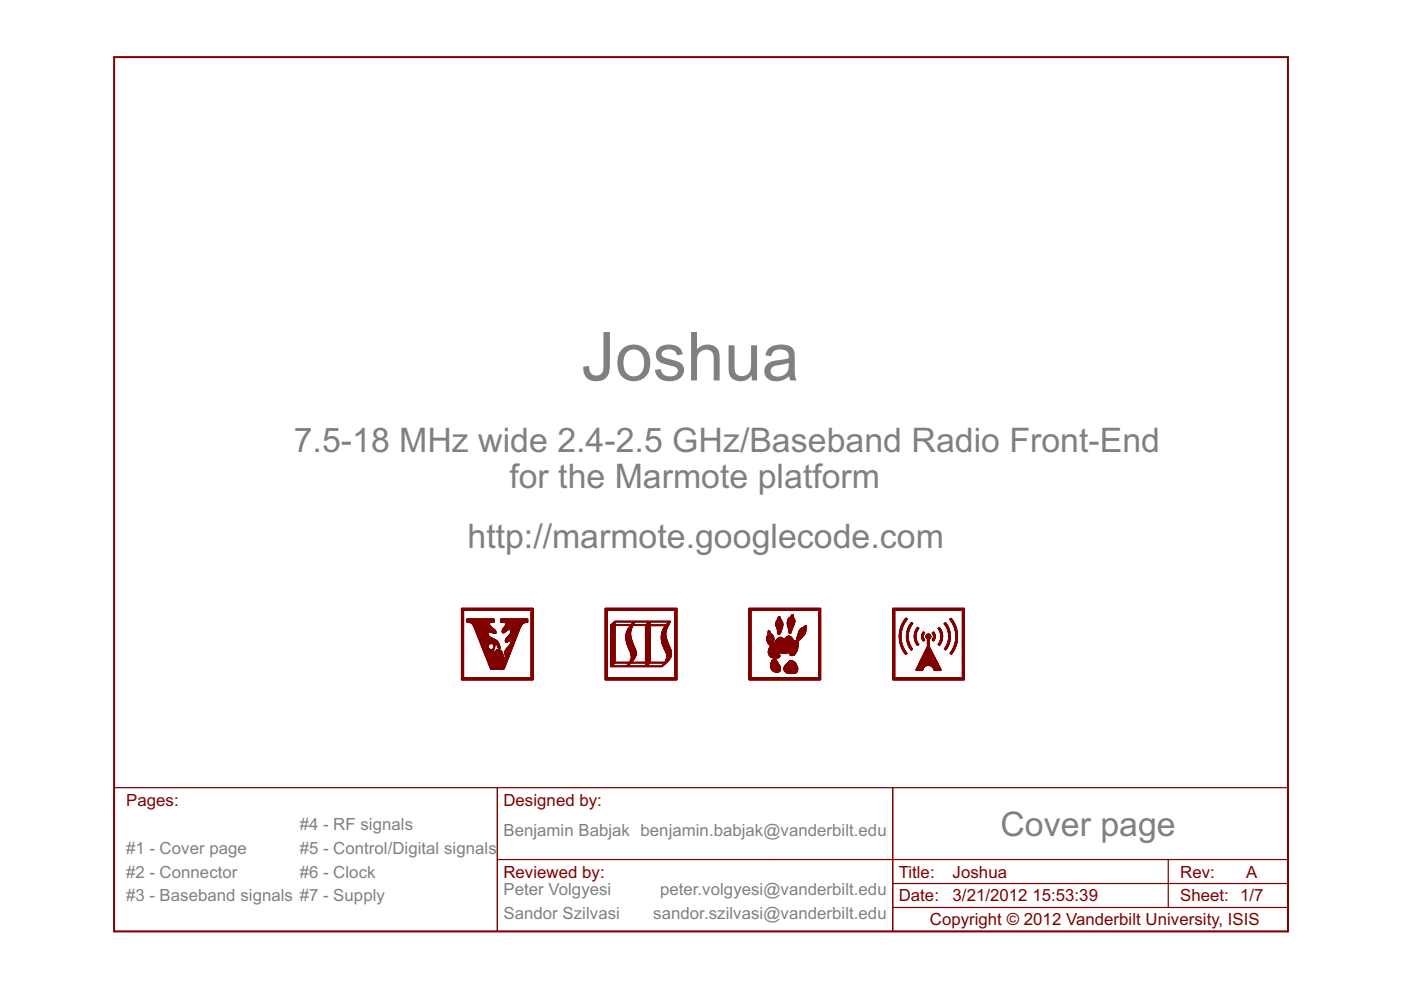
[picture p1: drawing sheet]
<svg xmlns="http://www.w3.org/2000/svg" width="297mm" height="210mm" viewBox="0 0 297 210" stroke-linecap="round" stroke-linejoin="round" font-family="sans-serif">
<defs><g id="words">
<text font-size="16" fill="#808080" x="123.2" y="80.7">Joshua</text>
<g font-size="8" fill="#808080">
<text x="62.3" y="95.9">7.5-18 MHz wide 2.4-2.5 GHz/Baseband Radio Front-End</text>
<text x="108" y="103.5">for the Marmote platform</text>
<text x="99.1" y="116.2">http://marmote.googlecode.com</text>
<text x="212.1" y="177.2">Cover page</text>
</g>
<g font-size="4" fill="#800000">
<text x="26.7" y="170.8">Pages:</text>
<text x="106.7" y="170.8">Designed by:</text>
<text x="106.7" y="186.1">Reviewed by:</text>
<text x="190.5" y="191.1">Date:</text>
<text x="190.5" y="186.1">Title:</text>
<text x="202" y="191.1">3/21/2012</text>
<text x="202" y="186.1">Joshua</text>
<text x="218.9" y="191.1">15:53:39</text>
<text x="250.2" y="191.1">Sheet: 1/7</text>
<text x="250.2" y="186.1">Rev:</text>
<text x="264.2" y="186.1">A</text>
<text x="197.1" y="196.2">Copyright © 2012 Vanderbilt University, ISIS</text>
</g>
<g font-size="4" fill="#808080">
<text x="63.6" y="175.9">#4 - RF signals</text>
<text x="106.7" y="177.2">Benjamin Babjak benjamin.babjak@vanderbilt.edu</text>
<text x="26.7" y="181">#1 - Cover page</text>
<text x="63.6" y="181">#5 - Control/Digital signals</text>
<text x="26.7" y="186.1">#2 - Connector</text>
<text x="26.7" y="191.1">#3 - Baseband signals #7 - Supply</text>
<text x="63.6" y="186.1">#6 - Clock</text>
<text x="106.7" y="189.9">Peter Volgyesi</text>
<text x="140" y="189.9">peter.volgyesi@vanderbilt.edu</text>
<text x="106.7" y="194.9">Sandor Szilvasi</text>
<text x="138.5" y="194.9">sandor.szilvasi@vanderbilt.edu</text>
</g>
</g></defs>
<path d="M24.2 12.1h248.9v185.4h-248.9z" fill="none" stroke="#800000" stroke-width=".42"/>
<path d="M24.2 167h248.9v30.5h-248.9zM105.5 167v30.5M189.3 167v30.5M105.5 182.2h167.6M189.3 192.4h83.8M189.3 187.3h83.8M247.7 182.2v10.2" fill="none" stroke="#800000" stroke-width=".25"/>
<g fill="#800000" stroke="#800000" stroke-width=".21">
<path d="M128.3 144.1l15.2 .1z"/>
<path d="M128.3 144.1h15.2z"/>
<path d="M128.3 144l15.2 .1z"/>
<path d="M128.3 144h15.2z"/>
<path d="M128.3 143.9l15.2 .1z"/>
<path d="M128.3 143.9h15.2z"/>
<path d="M128.3 143.8l15.2 .1z"/>
<path d="M128.3 143.8h15.2z"/>
<path d="M128.3 143.7l15.2 .1z"/>
<path d="M128.3 143.7h15.2z"/>
<path d="M128.3 143.7h.5z"/>
<path d="M143.1 143.7h.4z"/>
<path d="M128.3 143.6l.5 .1z"/>
<path d="M143.1 143.6l.4 .1z"/>
<path d="M128.3 143.6h.5z"/>
<path d="M143.1 143.6h.4z"/>
<path d="M128.3 143.5l.5 .1z"/>
<path d="M143.1 143.5l.4 .1z"/>
<path d="M128.3 143.5h.5z"/>
<path d="M143.1 143.5h.4z"/>
<path d="M128.3 143.4l.5 .1z"/>
<path d="M143.1 143.4l.4 .1z"/>
<path d="M128.3 143.4h.5z"/>
<path d="M143.1 143.4h.4z"/>
<path d="M128.3 143.3l.5 .1z"/>
<path d="M143.1 143.3l.4 .1z"/>
<path d="M128.3 143.3h.5z"/>
<path d="M143.1 143.3h.4z"/>
<path d="M128.3 143.2l.5 .1z"/>
<path d="M143.1 143.2l.4 .1z"/>
<path d="M128.3 143.2h.5z"/>
<path d="M143.1 143.2h.4z"/>
<path d="M128.3 143.1l.5 .1z"/>
<path d="M143.1 143.1l.4 .1z"/>
<path d="M128.3 143.1h.5z"/>
<path d="M143.1 143.1h.4z"/>
<path d="M128.3 143l.5 .1z"/>
<path d="M143.1 143l.4 .1z"/>
<path d="M128.3 143h.5z"/>
<path d="M143.1 143h.4z"/>
<path d="M128.3 142.9l.5 .1z"/>
<path d="M143.1 142.9l.4 .1z"/>
<path d="M128.3 142.9h.5z"/>
<path d="M143.1 142.9h.4z"/>
<path d="M128.3 142.8l.5 .1z"/>
<path d="M143.1 142.8l.4 .1z"/>
<path d="M128.3 142.8h.5z"/>
<path d="M143.1 142.8h.4z"/>
<path d="M128.3 142.7l.5 .1z"/>
<path d="M143.1 142.7l.4 .1z"/>
<path d="M128.3 142.7h.5z"/>
<path d="M143.1 142.7h.4z"/>
<path d="M128.3 142.6l.5 .1z"/>
<path d="M143.1 142.6l.4 .1z"/>
<path d="M128.3 142.6h.5z"/>
<path d="M143.1 142.6h.4z"/>
<path d="M128.3 142.5l.5 .1z"/>
<path d="M143.1 142.5l.4 .1z"/>
<path d="M128.3 142.5h.5z"/>
<path d="M143.1 142.5h.4z"/>
<path d="M128.3 142.4l.5 .1z"/>
<path d="M143.1 142.4l.4 .1z"/>
<path d="M128.3 142.4h.5z"/>
<path d="M143.1 142.4h.4z"/>
<path d="M128.3 142.3l.5 .1z"/>
<path d="M143.1 142.3l.4 .1z"/>
<path d="M128.3 142.3h.5z"/>
<path d="M143.1 142.3h.4z"/>
<path d="M128.3 142.2l.5 .1z"/>
<path d="M143.1 142.2l.4 .1z"/>
<path d="M128.3 142.2h.5z"/>
<path d="M143.1 142.2h.4z"/>
<path d="M128.3 142.1l.5 .1z"/>
<path d="M143.1 142.1l.4 .1z"/>
<path d="M128.3 142.1h.5z"/>
<path d="M143.1 142.1h.4z"/>
<path d="M128.3 142l.5 .1z"/>
<path d="M143.1 142l.4 .1z"/>
<path d="M128.3 142h.5z"/>
<path d="M143.1 142h.4z"/>
<path d="M128.3 141.9l.5 .1z"/>
<path d="M143.1 141.9l.4 .1z"/>
<path d="M128.3 141.9h.5z"/>
<path d="M143.1 141.9h.4z"/>
<path d="M128.3 141.8l.5 .1z"/>
<path d="M143.1 141.8l.4 .1z"/>
<path d="M128.3 141.8h.5z"/>
<path d="M143.1 141.8h.4z"/>
<path d="M128.3 141.7l.5 .1z"/>
<path d="M143.1 141.7l.4 .1z"/>
<path d="M128.3 141.7h.5z"/>
<path d="M143.1 141.7h.4z"/>
<path d="M128.3 141.6l.5 .1z"/>
<path d="M143.1 141.6l.4 .1z"/>
<path d="M128.3 141.6h.5z"/>
<path d="M143.1 141.6h.4z"/>
<path d="M128.3 141.5l.5 .1z"/>
<path d="M143.1 141.5l.4 .1z"/>
<path d="M128.3 141.5h.5z"/>
<path d="M143.1 141.5h.4z"/>
<path d="M128.3 141.4l.5 .1z"/>
<path d="M143.1 141.4l.4 .1z"/>
<path d="M128.3 141.4h.5z"/>
<path d="M143.1 141.4h.4z"/>
<path d="M128.3 141.3l.5 .1z"/>
<path d="M129.4 141.3l11 .1z"/>
<path d="M143.1 141.3l.4 .1z"/>
<path d="M128.3 141.3h.5z"/>
<path d="M129.4 141.3h11z"/>
<path d="M143.1 141.3h.4z"/>
<path d="M128.3 141.2l.5 .1z"/>
<path d="M129.4 141.2l11.1 .1z"/>
<path d="M143.1 141.2l.4 .1z"/>
<path d="M128.3 141.2h.5z"/>
<path d="M129.4 141.2h11.1z"/>
<path d="M143.1 141.2h.4z"/>
<path d="M129.4 141.2h.4z"/>
<path d="M132.9 141.2h.3z"/>
<path d="M136.8 141.2h.3z"/>
<path d="M140.3 141.2h.3z"/>
<path d="M128.3 141.1l.5 .1z"/>
<path d="M129.4 141.1l.4 .1z"/>
<path d="M132.9 141.1l.3 .1z"/>
<path d="M136.8 141.1l.4 .1z"/>
<path d="M140.3 141.1l.4 .1z"/>
<path d="M143.1 141.1l.4 .1z"/>
<path d="M128.3 141.1h.5z"/>
<path d="M129.4 141.1h.5z"/>
<path d="M132.9 141.1h.3z"/>
<path d="M136.8 141.1h.4z"/>
<path d="M140.4 141.1h.3z"/>
<path d="M143.1 141.1h.4z"/>
<path d="M128.3 141l.5 .1z"/>
<path d="M129.4 141l.5 .1z"/>
<path d="M132.9 141l.4 .1z"/>
<path d="M136.8 141l.5 .1z"/>
<path d="M140.4 141l.3 .1z"/>
<path d="M143.1 141l.4 .1z"/>
<path d="M128.3 141h.5z"/>
<path d="M129.4 141h.5z"/>
<path d="M132.9 141h.4z"/>
<path d="M136.8 141h.5z"/>
<path d="M140.4 141h.4z"/>
<path d="M143.1 141h.4z"/>
<path d="M128.3 140.9l.5 .1z"/>
<path d="M129.4 140.9l.6 .1z"/>
<path d="M133 140.9l.4 .1z"/>
<path d="M136.8 140.9l.6 .1z"/>
<path d="M140.5 140.9l.3 .1z"/>
<path d="M143.1 140.9l.4 .1z"/>
<path d="M128.3 140.9h.5z"/>
<path d="M129.4 140.9h.6z"/>
<path d="M133 140.9h.4z"/>
<path d="M136.8 140.9h.6z"/>
<path d="M140.5 140.9h.4z"/>
<path d="M143.1 140.9h.4z"/>
<path d="M129.4 140.9h.7z"/>
<path d="M133.1 140.9h.4z"/>
<path d="M136.8 140.9h.7z"/>
<path d="M140.6 140.9h.3z"/>
<path d="M128.3 140.8l.5 .1z"/>
<path d="M129.4 140.8l.7 .1z"/>
<path d="M133.1 140.8l.4 .1z"/>
<path d="M136.8 140.8l.7 .1z"/>
<path d="M140.6 140.8l.4 .1z"/>
<path d="M143.1 140.8l.4 .1z"/>
<path d="M128.3 140.8h.5z"/>
<path d="M129.4 140.8h.8z"/>
<path d="M133.1 140.8h.4z"/>
<path d="M136.8 140.8h.8z"/>
<path d="M140.7 140.8h.3z"/>
<path d="M143.1 140.8h.4z"/>
<path d="M128.3 140.7l.5 .1z"/>
<path d="M129.4 140.7l.8 .1z"/>
<path d="M133.2 140.7l.4 .1z"/>
<path d="M136.8 140.7l.8 .1z"/>
<path d="M140.7 140.7l.4 .1z"/>
<path d="M143.1 140.7l.4 .1z"/>
<path d="M128.3 140.7h.5z"/>
<path d="M129.4 140.7h.8z"/>
<path d="M133.2 140.7h.5z"/>
<path d="M136.8 140.7h.9z"/>
<path d="M140.7 140.7h.4z"/>
<path d="M143.1 140.7h.4z"/>
<path d="M129.4 140.7h.9z"/>
<path d="M140.8 140.7h.4z"/>
<path d="M128.3 140.6l.5 .1z"/>
<path d="M129.4 140.6l.9 .1z"/>
<path d="M133.2 140.6l.6 .1z"/>
<path d="M136.8 140.6l1 .1z"/>
<path d="M140.8 140.6l.4 .1z"/>
<path d="M143.1 140.6l.4 .1z"/>
<path d="M128.3 140.6h.5z"/>
<path d="M129.4 140.6h1z"/>
<path d="M133.3 140.6h.5z"/>
<path d="M136.8 140.6h1z"/>
<path d="M140.8 140.6h.4z"/>
<path d="M143.1 140.6h.4z"/>
<path d="M128.3 140.5l.5 .1z"/>
<path d="M129.4 140.5l11.9 .1z"/>
<path d="M143.1 140.5l.4 .1z"/>
<path d="M128.3 140.5h.5z"/>
<path d="M129.4 140.5h11.9z"/>
<path d="M143.1 140.5h.4z"/>
<path d="M128.3 140.4l.5 .1z"/>
<path d="M129.4 140.4l12 .1z"/>
<path d="M143.1 140.4l.4 .1z"/>
<path d="M128.3 140.4h.5z"/>
<path d="M129.4 140.4h12.1z"/>
<path d="M143.1 140.4h.4z"/>
<path d="M129.4 140.4h1z"/>
<path d="M133.5 140.4h.5z"/>
<path d="M136.8 140.4h1.1z"/>
<path d="M141 140.4h.5z"/>
<path d="M128.3 140.3l.5 .1z"/>
<path d="M129.4 140.3l1 .1z"/>
<path d="M133.5 140.3l.5 .1z"/>
<path d="M136.8 140.3l1.1 .1z"/>
<path d="M141 140.3l.5 .1z"/>
<path d="M143.1 140.3l.4 .1z"/>
<path d="M128.3 140.3h.5z"/>
<path d="M129.4 140.3h1z"/>
<path d="M133.5 140.3h.5z"/>
<path d="M136.8 140.3h1.1z"/>
<path d="M141 140.3h.5z"/>
<path d="M143.1 140.3h.4z"/>
<path d="M128.3 140.2l.5 .1z"/>
<path d="M129.4 140.2l1 .1z"/>
<path d="M133.5 140.2l.5 .1z"/>
<path d="M136.8 140.2l1.1 .1z"/>
<path d="M141 140.2l.6 .1z"/>
<path d="M143.1 140.2l.4 .1z"/>
<path d="M128.3 140.2h.5z"/>
<path d="M129.4 140.2h1z"/>
<path d="M133.6 140.2h.5z"/>
<path d="M136.8 140.2h1.1z"/>
<path d="M141.1 140.2h.5z"/>
<path d="M143.1 140.2h.4z"/>
<path d="M128.3 140.1l.5 .1z"/>
<path d="M129.4 140.1l1 .1z"/>
<path d="M133.6 140.1l.5 .1z"/>
<path d="M136.8 140.1l1.1 .1z"/>
<path d="M141.1 140.1l.6 .1z"/>
<path d="M143.1 140.1l.4 .1z"/>
<path d="M128.3 140.1h.5z"/>
<path d="M129.4 140.1h1z"/>
<path d="M133.6 140.1h.6z"/>
<path d="M136.8 140.1h1.1z"/>
<path d="M141.1 140.1h.6z"/>
<path d="M143.1 140.1h.4z"/>
<path d="M141.1 140.1h.7z"/>
<path d="M128.3 140l.5 .1z"/>
<path d="M129.4 140l1 .1z"/>
<path d="M133.7 140l.5 .1z"/>
<path d="M136.8 140l1.1 .1z"/>
<path d="M141.1 140l.7 .1z"/>
<path d="M143.1 140l.4 .1z"/>
<path d="M128.3 140h.5z"/>
<path d="M129.4 140h1z"/>
<path d="M133.7 140h.6z"/>
<path d="M136.8 140h1.1z"/>
<path d="M141.2 140h.6z"/>
<path d="M143.1 140h.4z"/>
<path d="M128.3 139.9l.5 .1z"/>
<path d="M129.4 139.9l1 .1z"/>
<path d="M133.7 139.9l.6 .1z"/>
<path d="M136.8 139.9l1.1 .1z"/>
<path d="M141.2 139.9l.7 .1z"/>
<path d="M143.1 139.9l.4 .1z"/>
<path d="M128.3 139.9h.5z"/>
<path d="M129.4 139.9h1z"/>
<path d="M133.7 139.9h.6z"/>
<path d="M136.8 139.9h1.1z"/>
<path d="M141.2 139.9h.7z"/>
<path d="M143.1 139.9h.4z"/>
<path d="M128.3 139.8l.5 .1z"/>
<path d="M129.4 139.8l1 .1z"/>
<path d="M133.8 139.8l.5 .1z"/>
<path d="M136.8 139.8l1.1 .1z"/>
<path d="M141.2 139.8l.7 .1z"/>
<path d="M143.1 139.8l.4 .1z"/>
<path d="M128.3 139.8h.5z"/>
<path d="M129.4 139.8h1z"/>
<path d="M133.8 139.8h.6z"/>
<path d="M136.8 139.8h1.1z"/>
<path d="M141.2 139.8h.8z"/>
<path d="M143.1 139.8h.4z"/>
<path d="M128.3 139.7l.5 .1z"/>
<path d="M129.4 139.7l1 .1z"/>
<path d="M133.8 139.7l.6 .1z"/>
<path d="M136.8 139.7l1.1 .1z"/>
<path d="M141.2 139.7l.8 .1z"/>
<path d="M143.1 139.7l.4 .1z"/>
<path d="M128.3 139.7h.5z"/>
<path d="M129.4 139.7h1z"/>
<path d="M133.8 139.7h.7z"/>
<path d="M136.8 139.7h1.1z"/>
<path d="M141.2 139.7h.8z"/>
<path d="M143.1 139.7h.4z"/>
<path d="M128.3 139.6l.5 .1z"/>
<path d="M129.4 139.6l1 .1z"/>
<path d="M133.8 139.6l.7 .1z"/>
<path d="M136.8 139.6l1.1 .1z"/>
<path d="M141.3 139.6l.7 .1z"/>
<path d="M143.1 139.6l.4 .1z"/>
<path d="M128.3 139.6h.5z"/>
<path d="M129.4 139.6h1z"/>
<path d="M133.8 139.6h.7z"/>
<path d="M136.8 139.6h1.1z"/>
<path d="M141.3 139.6h.8z"/>
<path d="M143.1 139.6h.4z"/>
<path d="M133.8 139.6h.8z"/>
<path d="M128.3 139.5l.5 .1z"/>
<path d="M129.4 139.5l1 .1z"/>
<path d="M133.8 139.5l.8 .1z"/>
<path d="M136.8 139.5l1.1 .1z"/>
<path d="M141.3 139.5l.8 .1z"/>
<path d="M143.1 139.5l.4 .1z"/>
<path d="M128.3 139.5h.5z"/>
<path d="M129.4 139.5h1z"/>
<path d="M133.8 139.5h.8z"/>
<path d="M136.8 139.5h1.1z"/>
<path d="M141.3 139.5h.9z"/>
<path d="M143.1 139.5h.4z"/>
<path d="M128.3 139.4l.5 .1z"/>
<path d="M129.4 139.4l1 .1z"/>
<path d="M133.8 139.4l.8 .1z"/>
<path d="M136.8 139.4l1.1 .1z"/>
<path d="M141.3 139.4l.9 .1z"/>
<path d="M143.1 139.4l.4 .1z"/>
<path d="M128.3 139.4h.5z"/>
<path d="M129.4 139.4h1z"/>
<path d="M133.8 139.4h.8z"/>
<path d="M136.8 139.4h1.1z"/>
<path d="M141.3 139.4h.9z"/>
<path d="M143.1 139.4h.4z"/>
<path d="M133.8 139.4h.9z"/>
<path d="M128.3 139.3l.5 .1z"/>
<path d="M129.4 139.3l1 .1z"/>
<path d="M133.8 139.3l.9 .1z"/>
<path d="M136.8 139.3l1.1 .1z"/>
<path d="M141.3 139.3l1 .1z"/>
<path d="M143.1 139.3l.4 .1z"/>
<path d="M128.3 139.3h.5z"/>
<path d="M129.4 139.3h1z"/>
<path d="M133.8 139.3h.9z"/>
<path d="M136.8 139.3h1.1z"/>
<path d="M141.4 139.3h.9z"/>
<path d="M143.1 139.3h.4z"/>
<path d="M128.3 139.2l.5 .1z"/>
<path d="M129.4 139.2l1 .1z"/>
<path d="M133.8 139.2l.9 .1z"/>
<path d="M136.8 139.2l1.1 .1z"/>
<path d="M141.4 139.2l.9 .1z"/>
<path d="M143.1 139.2l.4 .1z"/>
<path d="M128.3 139.2h.5z"/>
<path d="M129.4 139.2h1z"/>
<path d="M133.8 139.2h1z"/>
<path d="M136.8 139.2h1.1z"/>
<path d="M141.4 139.2h.9z"/>
<path d="M143.1 139.2h.4z"/>
<path d="M128.3 139.1l.5 .1z"/>
<path d="M129.4 139.1l1 .1z"/>
<path d="M133.8 139.1l1 .1z"/>
<path d="M136.8 139.1l1.1 .1z"/>
<path d="M141.4 139.1l.9 .1z"/>
<path d="M143.1 139.1l.4 .1z"/>
<path d="M128.3 139.1h.5z"/>
<path d="M129.4 139.1h1z"/>
<path d="M133.8 139.1h1z"/>
<path d="M136.8 139.1h1.1z"/>
<path d="M141.4 139.1h.9z"/>
<path d="M143.1 139.1h.4z"/>
<path d="M128.3 139l.5 .1z"/>
<path d="M129.4 139l1 .1z"/>
<path d="M133.8 139l1 .1z"/>
<path d="M136.8 139l1.1 .1z"/>
<path d="M141.4 139l.9 .1z"/>
<path d="M143.1 139l.4 .1z"/>
<path d="M128.3 139h.5z"/>
<path d="M129.4 139h1z"/>
<path d="M133.8 139h1.1z"/>
<path d="M136.8 139h1.1z"/>
<path d="M141.4 139h.9z"/>
<path d="M143.1 139h.4z"/>
<path d="M128.3 138.9l.5 .1z"/>
<path d="M129.4 138.9l1 .1z"/>
<path d="M133.8 138.9l1.1 .1z"/>
<path d="M136.8 138.9l1.1 .1z"/>
<path d="M141.4 138.9l.9 .1z"/>
<path d="M143.1 138.9l.4 .1z"/>
<path d="M128.3 138.9h.5z"/>
<path d="M129.4 138.9h1z"/>
<path d="M133.8 138.9h1.1z"/>
<path d="M136.8 138.9h1.1z"/>
<path d="M141.4 138.9h1z"/>
<path d="M143.1 138.9h.4z"/>
<path d="M128.3 138.8l.5 .1z"/>
<path d="M129.4 138.8l1 .1z"/>
<path d="M133.8 138.8l1.1 .1z"/>
<path d="M136.8 138.8l1.1 .1z"/>
<path d="M141.4 138.8l1 .1z"/>
<path d="M143.1 138.8l.4 .1z"/>
<path d="M128.3 138.8h.5z"/>
<path d="M129.4 138.8h1z"/>
<path d="M133.8 138.8h1.1z"/>
<path d="M136.8 138.8h1.1z"/>
<path d="M141.3 138.8h1.1z"/>
<path d="M143.1 138.8h.4z"/>
<path d="M128.3 138.7l.5 .1z"/>
<path d="M129.4 138.7l1 .1z"/>
<path d="M133.8 138.7l1.1 .1z"/>
<path d="M136.8 138.7l1.1 .1z"/>
<path d="M141.3 138.7l1.1 .1z"/>
<path d="M143.1 138.7l.4 .1z"/>
<path d="M128.3 138.7h.5z"/>
<path d="M129.4 138.7h1z"/>
<path d="M133.8 138.7h1.1z"/>
<path d="M136.8 138.7h1.1z"/>
<path d="M141.3 138.7h1.1z"/>
<path d="M143.1 138.7h.4z"/>
<path d="M128.3 138.6l.5 .1z"/>
<path d="M129.4 138.6l1 .1z"/>
<path d="M133.8 138.6l1.1 .1z"/>
<path d="M136.8 138.6l1.1 .1z"/>
<path d="M141.3 138.6l1.1 .1z"/>
<path d="M143.1 138.6l.4 .1z"/>
<path d="M128.3 138.6h.5z"/>
<path d="M129.4 138.6h1z"/>
<path d="M133.7 138.6h1.2z"/>
<path d="M136.8 138.6h1.1z"/>
<path d="M141.3 138.6h1.1z"/>
<path d="M143.1 138.6h.4z"/>
<path d="M128.3 138.5l.5 .1z"/>
<path d="M129.4 138.5l1 .1z"/>
<path d="M133.7 138.5l1.2 .1z"/>
<path d="M136.8 138.5l1.1 .1z"/>
<path d="M141.3 138.5l1.1 .1z"/>
<path d="M143.1 138.5l.4 .1z"/>
<path d="M128.3 138.5h.5z"/>
<path d="M129.4 138.5h1z"/>
<path d="M133.7 138.5h1.2z"/>
<path d="M136.8 138.5h1.1z"/>
<path d="M141.2 138.5h1.2z"/>
<path d="M143.1 138.5h.4z"/>
<path d="M128.3 138.4l.5 .1z"/>
<path d="M129.4 138.4l1 .1z"/>
<path d="M133.7 138.4l1.2 .1z"/>
<path d="M136.8 138.4l1.1 .1z"/>
<path d="M141.2 138.4l1.2 .1z"/>
<path d="M143.1 138.4l.4 .1z"/>
<path d="M128.3 138.4h.5z"/>
<path d="M129.4 138.4h1z"/>
<path d="M133.7 138.4h1.2z"/>
<path d="M136.8 138.4h1.1z"/>
<path d="M141.2 138.4h1.2z"/>
<path d="M143.1 138.4h.4z"/>
<path d="M128.3 138.3l.5 .1z"/>
<path d="M129.4 138.3l1 .1z"/>
<path d="M133.6 138.3l1.3 .1z"/>
<path d="M136.8 138.3l1.1 .1z"/>
<path d="M141.2 138.3l1.2 .1z"/>
<path d="M143.1 138.3l.4 .1z"/>
<path d="M128.3 138.3h.5z"/>
<path d="M129.4 138.3h1z"/>
<path d="M133.6 138.3h1.3z"/>
<path d="M136.8 138.3h1.1z"/>
<path d="M141.2 138.3h1.2z"/>
<path d="M143.1 138.3h.4z"/>
<path d="M128.3 138.2l.5 .1z"/>
<path d="M129.4 138.2l1 .1z"/>
<path d="M133.6 138.2l1.3 .1z"/>
<path d="M136.8 138.2l1.1 .1z"/>
<path d="M141.2 138.2l1.2 .1z"/>
<path d="M143.1 138.2l.4 .1z"/>
<path d="M128.3 138.2h.5z"/>
<path d="M129.4 138.2h1z"/>
<path d="M133.6 138.2h1.3z"/>
<path d="M136.8 138.2h1.1z"/>
<path d="M141.1 138.2h1.3z"/>
<path d="M143.1 138.2h.4z"/>
<path d="M128.3 138.1l.5 .1z"/>
<path d="M129.4 138.1l1 .1z"/>
<path d="M133.6 138.1l1.3 .1z"/>
<path d="M136.8 138.1l1.1 .1z"/>
<path d="M141.1 138.1l1.2 .1z"/>
<path d="M143.1 138.1l.4 .1z"/>
<path d="M128.3 138.1h.5z"/>
<path d="M129.4 138.1h1z"/>
<path d="M133.5 138.1h1.4z"/>
<path d="M136.8 138.1h1.1z"/>
<path d="M141.1 138.1h1.2z"/>
<path d="M143.1 138.1h.4z"/>
<path d="M128.3 138l.5 .1z"/>
<path d="M129.4 138l1 .1z"/>
<path d="M133.5 138l1.4 .1z"/>
<path d="M136.8 138l1.1 .1z"/>
<path d="M141.1 138l1.2 .1z"/>
<path d="M143.1 138l.4 .1z"/>
<path d="M128.3 138h.5z"/>
<path d="M129.4 138h1z"/>
<path d="M133.5 138h1.4z"/>
<path d="M136.8 138h1.1z"/>
<path d="M141 138h1.3z"/>
<path d="M143.1 138h.4z"/>
<path d="M128.3 137.9l.5 .1z"/>
<path d="M129.4 137.9l1 .1z"/>
<path d="M133.5 137.9l1.3 .1z"/>
<path d="M136.8 137.9l1.1 .1z"/>
<path d="M141 137.9l1.3 .1z"/>
<path d="M143.1 137.9l.4 .1z"/>
<path d="M128.3 137.9h.5z"/>
<path d="M129.4 137.9h1z"/>
<path d="M133.5 137.9h1.3z"/>
<path d="M136.8 137.9h1.1z"/>
<path d="M141 137.9h1.3z"/>
<path d="M143.1 137.9h.4z"/>
<path d="M128.3 137.8l.5 .1z"/>
<path d="M129.4 137.8l1 .1z"/>
<path d="M133.5 137.8l1.3 .1z"/>
<path d="M136.8 137.8l1.1 .1z"/>
<path d="M140.9 137.8l1.4 .1z"/>
<path d="M143.1 137.8l.4 .1z"/>
<path d="M128.3 137.8h.5z"/>
<path d="M129.4 137.8h1z"/>
<path d="M133.4 137.8h1.4z"/>
<path d="M136.8 137.8h1.1z"/>
<path d="M140.9 137.8h1.4z"/>
<path d="M143.1 137.8h.4z"/>
<path d="M128.3 137.7l.5 .1z"/>
<path d="M129.4 137.7l1 .1z"/>
<path d="M133.4 137.7l1.4 .1z"/>
<path d="M136.8 137.7l1.1 .1z"/>
<path d="M140.9 137.7l1.3 .1z"/>
<path d="M143.1 137.7l.4 .1z"/>
<path d="M128.3 137.7h.5z"/>
<path d="M129.4 137.7h1z"/>
<path d="M133.4 137.7h1.3z"/>
<path d="M136.8 137.7h1.1z"/>
<path d="M140.9 137.7h1.3z"/>
<path d="M143.1 137.7h.4z"/>
<path d="M128.3 137.6l.5 .1z"/>
<path d="M129.4 137.6l1 .1z"/>
<path d="M133.4 137.6l1.3 .1z"/>
<path d="M136.8 137.6l1.1 .1z"/>
<path d="M140.9 137.6l1.3 .1z"/>
<path d="M143.1 137.6l.4 .1z"/>
<path d="M128.3 137.6h.5z"/>
<path d="M129.4 137.6h1z"/>
<path d="M133.3 137.6h1.4z"/>
<path d="M136.8 137.6h1.1z"/>
<path d="M140.8 137.6h1.4z"/>
<path d="M143.1 137.6h.4z"/>
<path d="M128.3 137.5l.5 .1z"/>
<path d="M129.4 137.5l1 .1z"/>
<path d="M133.3 137.5l1.4 .1z"/>
<path d="M136.8 137.5l1.1 .1z"/>
<path d="M140.8 137.5l1.4 .1z"/>
<path d="M143.1 137.5l.4 .1z"/>
<path d="M128.3 137.5h.5z"/>
<path d="M129.4 137.5h1z"/>
<path d="M133.3 137.5h1.4z"/>
<path d="M136.8 137.5h1.1z"/>
<path d="M140.8 137.5h1.3z"/>
<path d="M143.1 137.5h.4z"/>
<path d="M133.3 137.5h1.3z"/>
<path d="M128.3 137.4l.5 .1z"/>
<path d="M129.4 137.4l1 .1z"/>
<path d="M133.2 137.4l1.4 .1z"/>
<path d="M136.8 137.4l1.1 .1z"/>
<path d="M140.7 137.4l1.4 .1z"/>
<path d="M143.1 137.4l.4 .1z"/>
<path d="M128.3 137.4h.5z"/>
<path d="M129.4 137.4h1z"/>
<path d="M133.2 137.4h1.4z"/>
<path d="M136.8 137.4h1.1z"/>
<path d="M140.7 137.4h1.4z"/>
<path d="M143.1 137.4h.4z"/>
<path d="M128.3 137.3l.5 .1z"/>
<path d="M129.4 137.3l1 .1z"/>
<path d="M133.2 137.3l1.4 .1z"/>
<path d="M136.8 137.3l1.1 .1z"/>
<path d="M140.7 137.3l1.4 .1z"/>
<path d="M143.1 137.3l.4 .1z"/>
<path d="M128.3 137.3h.5z"/>
<path d="M129.4 137.3h1z"/>
<path d="M133.2 137.3h1.4z"/>
<path d="M136.8 137.3h1.1z"/>
<path d="M140.7 137.3h1.3z"/>
<path d="M143.1 137.3h.4z"/>
<path d="M128.3 137.2l.5 .1z"/>
<path d="M129.4 137.2l1 .1z"/>
<path d="M133.2 137.2l1.4 .1z"/>
<path d="M136.8 137.2l1.1 .1z"/>
<path d="M140.7 137.2l1.3 .1z"/>
<path d="M143.1 137.2l.4 .1z"/>
<path d="M128.3 137.2h.5z"/>
<path d="M129.4 137.2h1z"/>
<path d="M133.2 137.2h1.4z"/>
<path d="M136.8 137.2h1.1z"/>
<path d="M140.7 137.2h1.3z"/>
<path d="M143.1 137.2h.4z"/>
<path d="M133.2 137.2h1.3z"/>
<path d="M128.3 137.1l.5 .1z"/>
<path d="M129.4 137.1l1 .1z"/>
<path d="M133.2 137.1l1.3 .1z"/>
<path d="M136.8 137.1l1.1 .1z"/>
<path d="M140.6 137.1l1.4 .1z"/>
<path d="M143.1 137.1l.4 .1z"/>
<path d="M128.3 137.1h.5z"/>
<path d="M129.4 137.1h1z"/>
<path d="M133.1 137.1h1.4z"/>
<path d="M136.8 137.1h1.1z"/>
<path d="M140.6 137.1h1.4z"/>
<path d="M143.1 137.1h.4z"/>
<path d="M128.3 137l.5 .1z"/>
<path d="M129.4 137l1 .1z"/>
<path d="M133.1 137l1.4 .1z"/>
<path d="M136.8 137l1.1 .1z"/>
<path d="M140.6 137l1.3 .1z"/>
<path d="M143.1 137l.4 .1z"/>
<path d="M128.3 137h.5z"/>
<path d="M129.4 137h1z"/>
<path d="M133.1 137h1.3z"/>
<path d="M136.8 137h1.1z"/>
<path d="M140.6 137h1.3z"/>
<path d="M143.1 137h.4z"/>
<path d="M128.3 136.9l.5 .1z"/>
<path d="M129.4 136.9l1 .1z"/>
<path d="M133.1 136.9l1.3 .1z"/>
<path d="M136.8 136.9l1.1 .1z"/>
<path d="M140.6 136.9l1.3 .1z"/>
<path d="M143.1 136.9l.4 .1z"/>
<path d="M128.3 136.9h.5z"/>
<path d="M129.4 136.9h1z"/>
<path d="M133.1 136.9h1.3z"/>
<path d="M136.8 136.9h1.1z"/>
<path d="M140.5 136.9h1.4z"/>
<path d="M143.1 136.9h.4z"/>
<path d="M133 136.9h1.4z"/>
<path d="M128.3 136.8l.5 .1z"/>
<path d="M129.4 136.8l1 .1z"/>
<path d="M133 136.8l1.4 .1z"/>
<path d="M136.8 136.8l1.1 .1z"/>
<path d="M140.5 136.8l1.3 .1z"/>
<path d="M143.1 136.8l.4 .1z"/>
<path d="M128.3 136.8h.5z"/>
<path d="M129.4 136.8h1z"/>
<path d="M133 136.8h1.3z"/>
<path d="M136.8 136.8h1.1z"/>
<path d="M140.5 136.8h1.3z"/>
<path d="M143.1 136.8h.4z"/>
<path d="M128.3 136.7l.5 .1z"/>
<path d="M129.4 136.7l1 .1z"/>
<path d="M133 136.7l1.3 .1z"/>
<path d="M136.8 136.7l1.1 .1z"/>
<path d="M140.5 136.7l1.3 .1z"/>
<path d="M143.1 136.7l.4 .1z"/>
<path d="M128.3 136.7h.5z"/>
<path d="M129.4 136.7h1z"/>
<path d="M133 136.7h1.3z"/>
<path d="M136.8 136.7h1.1z"/>
<path d="M140.5 136.7h1.3z"/>
<path d="M143.1 136.7h.4z"/>
<path d="M132.9 136.7h1.4z"/>
<path d="M140.4 136.7h1.4z"/>
<path d="M128.3 136.6l.5 .1z"/>
<path d="M129.4 136.6l1 .1z"/>
<path d="M132.9 136.6l1.4 .1z"/>
<path d="M136.8 136.6l1.1 .1z"/>
<path d="M140.4 136.6l1.4 .1z"/>
<path d="M143.1 136.6l.4 .1z"/>
<path d="M128.3 136.6h.5z"/>
<path d="M129.4 136.6h1z"/>
<path d="M132.9 136.6h1.4z"/>
<path d="M136.8 136.6h1.1z"/>
<path d="M140.4 136.6h1.4z"/>
<path d="M143.1 136.6h.4z"/>
<path d="M128.3 136.5l.5 .1z"/>
<path d="M129.4 136.5l1 .1z"/>
<path d="M132.9 136.5l1.4 .1z"/>
<path d="M136.8 136.5l1.1 .1z"/>
<path d="M140.4 136.5l1.3 .1z"/>
<path d="M143.1 136.5l.4 .1z"/>
<path d="M128.3 136.5h.5z"/>
<path d="M129.4 136.5h1z"/>
<path d="M132.9 136.5h1.4z"/>
<path d="M136.8 136.5h1.1z"/>
<path d="M140.4 136.5h1.3z"/>
<path d="M143.1 136.5h.4z"/>
<path d="M128.3 136.4l.5 .1z"/>
<path d="M129.4 136.4l1 .1z"/>
<path d="M132.9 136.4l1.3 .1z"/>
<path d="M136.8 136.4l1.1 .1z"/>
<path d="M140.4 136.4l1.3 .1z"/>
<path d="M143.1 136.4l.4 .1z"/>
<path d="M128.3 136.4h.5z"/>
<path d="M129.4 136.4h1z"/>
<path d="M132.9 136.4h1.3z"/>
<path d="M136.8 136.4h1.1z"/>
<path d="M140.4 136.4h1.3z"/>
<path d="M143.1 136.4h.4z"/>
<path d="M128.3 136.3l.5 .1z"/>
<path d="M129.4 136.3l1 .1z"/>
<path d="M132.9 136.3l1.3 .1z"/>
<path d="M136.8 136.3l1.1 .1z"/>
<path d="M140.4 136.3l1.2 .1z"/>
<path d="M143.1 136.3l.4 .1z"/>
<path d="M128.3 136.3h.5z"/>
<path d="M129.4 136.3h1z"/>
<path d="M132.9 136.3h1.3z"/>
<path d="M136.8 136.3h1.1z"/>
<path d="M140.3 136.3h1.3z"/>
<path d="M143.1 136.3h.4z"/>
<path d="M128.3 136.2l.5 .1z"/>
<path d="M129.4 136.2l1 .1z"/>
<path d="M132.8 136.2l1.3 .1z"/>
<path d="M136.8 136.2l1.1 .1z"/>
<path d="M140.3 136.2l1.3 .1z"/>
<path d="M143.1 136.2l.4 .1z"/>
<path d="M128.3 136.2h.5z"/>
<path d="M129.4 136.2h1z"/>
<path d="M132.8 136.2h1.3z"/>
<path d="M136.8 136.2h1.1z"/>
<path d="M140.3 136.2h1.3z"/>
<path d="M143.1 136.2h.4z"/>
<path d="M128.3 136.1l.5 .1z"/>
<path d="M129.4 136.1l1 .1z"/>
<path d="M132.8 136.1l1.3 .1z"/>
<path d="M136.8 136.1l1.1 .1z"/>
<path d="M140.3 136.1l1.3 .1z"/>
<path d="M143.1 136.1l.4 .1z"/>
<path d="M128.3 136.1h.5z"/>
<path d="M129.4 136.1h1z"/>
<path d="M132.8 136.1h1.3z"/>
<path d="M136.8 136.1h1.1z"/>
<path d="M140.3 136.1h1.3z"/>
<path d="M143.1 136.1h.4z"/>
<path d="M140.3 136.1h1.2z"/>
<path d="M128.3 136l.5 .1z"/>
<path d="M129.4 136l1 .1z"/>
<path d="M132.8 136l1.3 .1z"/>
<path d="M136.8 136l1.1 .1z"/>
<path d="M140.3 136l1.2 .1z"/>
<path d="M143.1 136l.4 .1z"/>
<path d="M128.3 136h.5z"/>
<path d="M129.4 136h1z"/>
<path d="M132.8 136h1.2z"/>
<path d="M136.8 136h1.1z"/>
<path d="M140.3 136h1.2z"/>
<path d="M143.1 136h.4z"/>
<path d="M128.3 135.9l.5 .1z"/>
<path d="M129.4 135.9l1 .1z"/>
<path d="M132.8 135.9l1.2 .1z"/>
<path d="M136.8 135.9l1.1 .1z"/>
<path d="M140.3 135.9l1.2 .1z"/>
<path d="M143.1 135.9l.4 .1z"/>
<path d="M128.3 135.9h.5z"/>
<path d="M129.4 135.9h1z"/>
<path d="M132.7 135.9h1.3z"/>
<path d="M136.8 135.9h1.1z"/>
<path d="M140.3 135.9h1.2z"/>
<path d="M143.1 135.9h.4z"/>
<path d="M128.3 135.8l.5 .1z"/>
<path d="M129.4 135.8l1 .1z"/>
<path d="M132.7 135.8l1.3 .1z"/>
<path d="M136.8 135.8l1.1 .1z"/>
<path d="M140.2 135.8l1.3 .1z"/>
<path d="M143.1 135.8l.4 .1z"/>
<path d="M128.3 135.8h.5z"/>
<path d="M129.4 135.8h1z"/>
<path d="M132.7 135.8h1.3z"/>
<path d="M136.8 135.8h1.1z"/>
<path d="M140.2 135.8h1.3z"/>
<path d="M143.1 135.8h.4z"/>
<path d="M128.3 135.7l.5 .1z"/>
<path d="M129.4 135.7l1 .1z"/>
<path d="M132.7 135.7l1.3 .1z"/>
<path d="M136.8 135.7l1.1 .1z"/>
<path d="M140.2 135.7l1.2 .1z"/>
<path d="M143.1 135.7l.4 .1z"/>
<path d="M128.3 135.7h.5z"/>
<path d="M129.4 135.7h1z"/>
<path d="M132.7 135.7h1.3z"/>
<path d="M136.8 135.7h1.1z"/>
<path d="M140.2 135.7h1.2z"/>
<path d="M143.1 135.7h.4z"/>
<path d="M128.3 135.6l.5 .1z"/>
<path d="M129.4 135.6l1 .1z"/>
<path d="M132.7 135.6l1.3 .1z"/>
<path d="M136.8 135.6l1.1 .1z"/>
<path d="M140.2 135.6l1.2 .1z"/>
<path d="M143.1 135.6l.4 .1z"/>
<path d="M128.3 135.6h.5z"/>
<path d="M129.4 135.6h1z"/>
<path d="M132.7 135.6h1.2z"/>
<path d="M136.8 135.6h1.1z"/>
<path d="M140.2 135.6h1.2z"/>
<path d="M143.1 135.6h.4z"/>
<path d="M128.3 135.5l.5 .1z"/>
<path d="M129.4 135.5l1 .1z"/>
<path d="M132.7 135.5l1.2 .1z"/>
<path d="M136.8 135.5l1.1 .1z"/>
<path d="M140.2 135.5l1.2 .1z"/>
<path d="M143.1 135.5l.4 .1z"/>
<path d="M128.3 135.5h.5z"/>
<path d="M129.4 135.5h1z"/>
<path d="M132.7 135.5h1.2z"/>
<path d="M136.8 135.5h1.1z"/>
<path d="M140.2 135.5h1.2z"/>
<path d="M143.1 135.5h.4z"/>
<path d="M128.3 135.4l.5 .1z"/>
<path d="M129.4 135.4l1 .1z"/>
<path d="M132.7 135.4l1.2 .1z"/>
<path d="M136.8 135.4l1.1 .1z"/>
<path d="M140.2 135.4l1.1 .1z"/>
<path d="M143.1 135.4l.4 .1z"/>
<path d="M128.3 135.4h.5z"/>
<path d="M129.4 135.4h1z"/>
<path d="M132.7 135.4h1.2z"/>
<path d="M136.8 135.4h1.1z"/>
<path d="M140.2 135.4h1.1z"/>
<path d="M143.1 135.4h.4z"/>
<path d="M128.3 135.3l.5 .1z"/>
<path d="M129.4 135.3l1 .1z"/>
<path d="M132.7 135.3l1.2 .1z"/>
<path d="M136.8 135.3l1.1 .1z"/>
<path d="M140.2 135.3l1.1 .1z"/>
<path d="M143.1 135.3l.4 .1z"/>
<path d="M128.3 135.3h.5z"/>
<path d="M129.4 135.3h1z"/>
<path d="M132.7 135.3h1.1z"/>
<path d="M136.8 135.3h1.1z"/>
<path d="M140.2 135.3h1.1z"/>
<path d="M143.1 135.3h.4z"/>
<path d="M128.3 135.2l.5 .1z"/>
<path d="M129.4 135.2l1 .1z"/>
<path d="M132.7 135.2l1.1 .1z"/>
<path d="M136.8 135.2l1.1 .1z"/>
<path d="M140.2 135.2l1.1 .1z"/>
<path d="M143.1 135.2l.4 .1z"/>
<path d="M128.3 135.2h.5z"/>
<path d="M129.4 135.2h1z"/>
<path d="M132.7 135.2h1.1z"/>
<path d="M136.8 135.2h1.1z"/>
<path d="M140.2 135.2h1.1z"/>
<path d="M143.1 135.2h.4z"/>
<path d="M128.3 135.1l.5 .1z"/>
<path d="M129.4 135.1l1 .1z"/>
<path d="M132.7 135.1l1.1 .1z"/>
<path d="M136.8 135.1l1.1 .1z"/>
<path d="M140.2 135.1l1.1 .1z"/>
<path d="M143.1 135.1l.4 .1z"/>
<path d="M128.3 135.1h.5z"/>
<path d="M129.4 135.1h1z"/>
<path d="M132.7 135.1h1.1z"/>
<path d="M136.8 135.1h1.1z"/>
<path d="M140.2 135.1h1z"/>
<path d="M143.1 135.1h.4z"/>
<path d="M128.3 135l.5 .1z"/>
<path d="M129.4 135l1 .1z"/>
<path d="M132.7 135l1.1 .1z"/>
<path d="M136.8 135l1.1 .1z"/>
<path d="M140.2 135l1 .1z"/>
<path d="M143.1 135l.4 .1z"/>
<path d="M128.3 135h.5z"/>
<path d="M129.4 135h1z"/>
<path d="M132.7 135h1.1z"/>
<path d="M136.8 135h1.1z"/>
<path d="M140.2 135h1z"/>
<path d="M143.1 135h.4z"/>
<path d="M128.3 134.9l.5 .1z"/>
<path d="M129.4 134.9l1 .1z"/>
<path d="M132.7 134.9l1.1 .1z"/>
<path d="M136.8 134.9l1.1 .1z"/>
<path d="M140.2 134.9l1 .1z"/>
<path d="M143.1 134.9l.4 .1z"/>
<path d="M128.3 134.9h.5z"/>
<path d="M129.4 134.9h1z"/>
<path d="M132.7 134.9h1.1z"/>
<path d="M136.8 134.9h1.1z"/>
<path d="M140.2 134.9h1z"/>
<path d="M143.1 134.9h.4z"/>
<path d="M128.3 134.8l.5 .1z"/>
<path d="M129.4 134.8l1 .1z"/>
<path d="M132.7 134.8l1.1 .1z"/>
<path d="M136.8 134.8l1.1 .1z"/>
<path d="M140.2 134.8l1 .1z"/>
<path d="M143.1 134.8l.4 .1z"/>
<path d="M128.3 134.8h.5z"/>
<path d="M129.4 134.8h1z"/>
<path d="M132.7 134.8h1.1z"/>
<path d="M136.8 134.8h1.1z"/>
<path d="M140.2 134.8h1z"/>
<path d="M143.1 134.8h.4z"/>
<path d="M128.3 134.7l.5 .1z"/>
<path d="M129.4 134.7l1 .1z"/>
<path d="M132.7 134.7l1.1 .1z"/>
<path d="M136.8 134.7l1.1 .1z"/>
<path d="M140.2 134.7l1 .1z"/>
<path d="M143.1 134.7l.4 .1z"/>
<path d="M128.3 134.7h.5z"/>
<path d="M129.4 134.7h1z"/>
<path d="M132.7 134.7h1.1z"/>
<path d="M136.8 134.7h1.1z"/>
<path d="M140.2 134.7h1z"/>
<path d="M143.1 134.7h.4z"/>
<path d="M128.3 134.6l.5 .1z"/>
<path d="M129.4 134.6l1 .1z"/>
<path d="M132.7 134.6l1.1 .1z"/>
<path d="M136.8 134.6l1.1 .1z"/>
<path d="M140.2 134.6l1 .1z"/>
<path d="M143.1 134.6l.4 .1z"/>
<path d="M128.3 134.6h.5z"/>
<path d="M129.4 134.6h1z"/>
<path d="M132.7 134.6h1z"/>
<path d="M136.8 134.6h1.1z"/>
<path d="M140.2 134.6h1z"/>
<path d="M143.1 134.6h.4z"/>
<path d="M128.3 134.5l.5 .1z"/>
<path d="M129.4 134.5l1 .1z"/>
<path d="M132.7 134.5l1 .1z"/>
<path d="M136.8 134.5l1.1 .1z"/>
<path d="M140.2 134.5l1 .1z"/>
<path d="M143.1 134.5l.4 .1z"/>
<path d="M128.3 134.5h.5z"/>
<path d="M129.4 134.5h1z"/>
<path d="M132.7 134.5h1z"/>
<path d="M136.8 134.5h1.1z"/>
<path d="M140.2 134.5h1z"/>
<path d="M143.1 134.5h.4z"/>
<path d="M128.3 134.4l.5 .1z"/>
<path d="M129.4 134.4l1 .1z"/>
<path d="M132.7 134.4l1 .1z"/>
<path d="M136.8 134.4l1.1 .1z"/>
<path d="M140.2 134.4l1 .1z"/>
<path d="M143.1 134.4l.4 .1z"/>
<path d="M128.3 134.4h.5z"/>
<path d="M129.4 134.4h1z"/>
<path d="M132.7 134.4h1z"/>
<path d="M136.8 134.4h1.1z"/>
<path d="M140.3 134.4h.9z"/>
<path d="M143.1 134.4h.4z"/>
<path d="M128.3 134.3l.5 .1z"/>
<path d="M129.4 134.3l1 .1z"/>
<path d="M132.7 134.3l1 .1z"/>
<path d="M136.8 134.3l1.1 .1z"/>
<path d="M140.3 134.3l.9 .1z"/>
<path d="M143.1 134.3l.4 .1z"/>
<path d="M128.3 134.3h.5z"/>
<path d="M129.4 134.3h1z"/>
<path d="M132.7 134.3h1z"/>
<path d="M136.8 134.3h1.1z"/>
<path d="M140.3 134.3h.9z"/>
<path d="M143.1 134.3h.4z"/>
<path d="M128.3 134.2l.5 .1z"/>
<path d="M129.4 134.2l1 .1z"/>
<path d="M132.8 134.2l.9 .1z"/>
<path d="M136.8 134.2l1.1 .1z"/>
<path d="M140.3 134.2l.9 .1z"/>
<path d="M143.1 134.2l.4 .1z"/>
<path d="M128.3 134.2h.5z"/>
<path d="M129.4 134.2h1z"/>
<path d="M132.8 134.2h.9z"/>
<path d="M136.8 134.2h1.1z"/>
<path d="M140.3 134.2h.9z"/>
<path d="M143.1 134.2h.4z"/>
<path d="M128.3 134.1l.5 .1z"/>
<path d="M129.4 134.1l1 .1z"/>
<path d="M132.8 134.1l.9 .1z"/>
<path d="M136.8 134.1l1.1 .1z"/>
<path d="M140.3 134.1l.9 .1z"/>
<path d="M143.1 134.1l.4 .1z"/>
<path d="M128.3 134.1h.5z"/>
<path d="M129.4 134.1h1z"/>
<path d="M132.8 134.1h.9z"/>
<path d="M136.8 134.1h1.1z"/>
<path d="M140.3 134.1h.9z"/>
<path d="M143.1 134.1h.4z"/>
<path d="M128.3 134l.5 .1z"/>
<path d="M129.4 134l1 .1z"/>
<path d="M132.8 134l1 .1z"/>
<path d="M136.8 134l1.1 .1z"/>
<path d="M140.4 134l.8 .1z"/>
<path d="M143.1 134l.4 .1z"/>
<path d="M128.3 134h.5z"/>
<path d="M129.4 134h1z"/>
<path d="M132.8 134h1z"/>
<path d="M136.8 134h1.1z"/>
<path d="M140.4 134h.8z"/>
<path d="M143.1 134h.4z"/>
<path d="M128.3 133.9l.5 .1z"/>
<path d="M129.4 133.9l1 .1z"/>
<path d="M132.9 133.9l.9 .1z"/>
<path d="M136.8 133.9l1.1 .1z"/>
<path d="M140.4 133.9l.8 .1z"/>
<path d="M143.1 133.9l.4 .1z"/>
<path d="M128.3 133.9h.5z"/>
<path d="M129.4 133.9h1z"/>
<path d="M132.9 133.9h.9z"/>
<path d="M136.8 133.9h1.1z"/>
<path d="M140.4 133.9h.8z"/>
<path d="M143.1 133.9h.4z"/>
<path d="M128.3 133.8l.5 .1z"/>
<path d="M129.4 133.8l1 .1z"/>
<path d="M132.9 133.8l.9 .1z"/>
<path d="M136.8 133.8l1.1 .1z"/>
<path d="M140.4 133.8l.8 .1z"/>
<path d="M143.1 133.8l.4 .1z"/>
<path d="M128.3 133.8h.5z"/>
<path d="M129.4 133.8h1z"/>
<path d="M132.9 133.8h.9z"/>
<path d="M136.8 133.8h1.1z"/>
<path d="M140.4 133.8h.8z"/>
<path d="M143.1 133.8h.4z"/>
<path d="M128.3 133.7l.5 .1z"/>
<path d="M129.4 133.7l1 .1z"/>
<path d="M132.9 133.7l.9 .1z"/>
<path d="M136.8 133.7l1.1 .1z"/>
<path d="M140.4 133.7l.9 .1z"/>
<path d="M143.1 133.7l.4 .1z"/>
<path d="M128.3 133.7h.5z"/>
<path d="M129.4 133.7h1z"/>
<path d="M132.9 133.7h.9z"/>
<path d="M136.8 133.7h1.1z"/>
<path d="M140.4 133.7h.9z"/>
<path d="M143.1 133.7h.4z"/>
<path d="M128.3 133.6l.5 .1z"/>
<path d="M129.4 133.6l1 .1z"/>
<path d="M133 133.6l.8 .1z"/>
<path d="M136.8 133.6l1.1 .1z"/>
<path d="M140.5 133.6l.8 .1z"/>
<path d="M143.1 133.6l.4 .1z"/>
<path d="M128.3 133.6h.5z"/>
<path d="M129.4 133.6h1z"/>
<path d="M133 133.6h.8z"/>
<path d="M136.8 133.6h1.1z"/>
<path d="M140.5 133.6h.8z"/>
<path d="M143.1 133.6h.4z"/>
<path d="M128.3 133.5l.5 .1z"/>
<path d="M129.4 133.5l1 .1z"/>
<path d="M133 133.5l.8 .1z"/>
<path d="M136.8 133.5l1.1 .1z"/>
<path d="M140.5 133.5l.8 .1z"/>
<path d="M143.1 133.5l.4 .1z"/>
<path d="M128.3 133.5h.5z"/>
<path d="M129.4 133.5h1z"/>
<path d="M133.1 133.5h.7z"/>
<path d="M136.8 133.5h1.1z"/>
<path d="M140.5 133.5h.8z"/>
<path d="M143.1 133.5h.4z"/>
<path d="M128.3 133.4l.5 .1z"/>
<path d="M129.4 133.4l1 .1z"/>
<path d="M133.1 133.4l.7 .1z"/>
<path d="M136.8 133.4l1.1 .1z"/>
<path d="M140.6 133.4l.8 .1z"/>
<path d="M143.1 133.4l.4 .1z"/>
<path d="M128.3 133.4h.5z"/>
<path d="M129.4 133.4h1z"/>
<path d="M133.1 133.4h.8z"/>
<path d="M136.8 133.4h1.1z"/>
<path d="M140.6 133.4h.8z"/>
<path d="M143.1 133.4h.4z"/>
<path d="M128.3 133.3l.5 .1z"/>
<path d="M129.4 133.3l1 .1z"/>
<path d="M133.1 133.3l.8 .1z"/>
<path d="M136.8 133.3l1.1 .1z"/>
<path d="M140.6 133.3l.8 .1z"/>
<path d="M143.1 133.3l.4 .1z"/>
<path d="M128.3 133.3h.5z"/>
<path d="M129.4 133.3h1z"/>
<path d="M133.2 133.3h.7z"/>
<path d="M136.8 133.3h1.1z"/>
<path d="M140.6 133.3h.8z"/>
<path d="M143.1 133.3h.4z"/>
<path d="M140.7 133.3h.7z"/>
<path d="M128.3 133.2l.5 .1z"/>
<path d="M129.4 133.2l1 .1z"/>
<path d="M133.2 133.2l.7 .1z"/>
<path d="M136.8 133.2l1.1 .1z"/>
<path d="M140.7 133.2l.8 .1z"/>
<path d="M143.1 133.2l.4 .1z"/>
<path d="M128.3 133.2h.5z"/>
<path d="M129.4 133.2h1z"/>
<path d="M133.2 133.2h.8z"/>
<path d="M136.8 133.2h1.1z"/>
<path d="M140.7 133.2h.8z"/>
<path d="M143.1 133.2h.4z"/>
<path d="M128.3 133.1l.5 .1z"/>
<path d="M129.4 133.1l1 .1z"/>
<path d="M133.2 133.1l.8 .1z"/>
<path d="M136.8 133.1l1.1 .1z"/>
<path d="M140.7 133.1l.8 .1z"/>
<path d="M143.1 133.1l.4 .1z"/>
<path d="M128.3 133.1h.5z"/>
<path d="M129.4 133.1h1z"/>
<path d="M133.3 133.1h.7z"/>
<path d="M136.8 133.1h1.1z"/>
<path d="M140.7 133.1h.8z"/>
<path d="M143.1 133.1h.4z"/>
<path d="M140.8 133.1h.7z"/>
<path d="M128.3 133l.5 .1z"/>
<path d="M129.4 133l1 .1z"/>
<path d="M133.3 133l.7 .1z"/>
<path d="M136.8 133l1.1 .1z"/>
<path d="M140.8 133l.7 .1z"/>
<path d="M143.1 133l.4 .1z"/>
<path d="M128.3 133h.5z"/>
<path d="M129.4 133h1z"/>
<path d="M133.4 133h.6z"/>
<path d="M136.8 133h1.1z"/>
<path d="M140.8 133h.7z"/>
<path d="M143.1 133h.4z"/>
<path d="M128.3 132.9l.5 .1z"/>
<path d="M129.4 132.9l1 .1z"/>
<path d="M133.4 132.9l.6 .1z"/>
<path d="M136.8 132.9l1.1 .1z"/>
<path d="M140.9 132.9l.7 .1z"/>
<path d="M143.1 132.9l.4 .1z"/>
<path d="M128.3 132.9h.5z"/>
<path d="M129.4 132.9h1z"/>
<path d="M133.4 132.9h.7z"/>
<path d="M136.8 132.9h1.1z"/>
<path d="M140.9 132.9h.7z"/>
<path d="M143.1 132.9h.4z"/>
<path d="M128.3 132.8l.5 .1z"/>
<path d="M129.4 132.8l1 .1z"/>
<path d="M133.5 132.8l.6 .1z"/>
<path d="M136.8 132.8l1.1 .1z"/>
<path d="M140.9 132.8l.7 .1z"/>
<path d="M143.1 132.8l.4 .1z"/>
<path d="M128.3 132.8h.5z"/>
<path d="M129.4 132.8h1z"/>
<path d="M133.5 132.8h.6z"/>
<path d="M136.8 132.8h1.1z"/>
<path d="M140.9 132.8h.7z"/>
<path d="M143.1 132.8h.4z"/>
<path d="M140.9 132.8h.8z"/>
<path d="M128.3 132.7l.5 .1z"/>
<path d="M129.4 132.7l1 .1z"/>
<path d="M133.5 132.7l.7 .1z"/>
<path d="M136.8 132.7l1.1 .1z"/>
<path d="M141 132.7l.7 .1z"/>
<path d="M143.1 132.7l.4 .1z"/>
<path d="M128.3 132.7h.5z"/>
<path d="M129.4 132.7h1z"/>
<path d="M133.6 132.7h.6z"/>
<path d="M136.8 132.7h1.1z"/>
<path d="M141 132.7h.7z"/>
<path d="M143.1 132.7h.4z"/>
<path d="M128.3 132.6l.5 .1z"/>
<path d="M129.4 132.6l1 .1z"/>
<path d="M133.6 132.6l.6 .1z"/>
<path d="M136.8 132.6l4.9 .1z"/>
<path d="M143.1 132.6l.4 .1z"/>
<path d="M128.3 132.6h.5z"/>
<path d="M129.4 132.6h12.4z"/>
<path d="M143.1 132.6h.4z"/>
<path d="M128.3 132.5l.5 .1z"/>
<path d="M129.4 132.5l12.4 .1z"/>
<path d="M143.1 132.5l.4 .1z"/>
<path d="M128.3 132.5h.5z"/>
<path d="M129.5 132.5h12.3z"/>
<path d="M143.1 132.5h.4z"/>
<path d="M129.5 132.5h8.4z"/>
<path d="M141.2 132.5h.6z"/>
<path d="M128.3 132.4l.5 .1z"/>
<path d="M129.6 132.4l.8 .1z"/>
<path d="M133.8 132.4l.5 .1z"/>
<path d="M136.9 132.4l1 .1z"/>
<path d="M141.3 132.4l.5 .1z"/>
<path d="M143.1 132.4l.4 .1z"/>
<path d="M128.3 132.4h.5z"/>
<path d="M129.6 132.4h.8z"/>
<path d="M133.8 132.4h.5z"/>
<path d="M137 132.4h.9z"/>
<path d="M141.3 132.4h.5z"/>
<path d="M143.1 132.4h.4z"/>
<path d="M128.3 132.3l.5 .1z"/>
<path d="M129.6 132.3l.8 .1z"/>
<path d="M133.8 132.3l.5 .1z"/>
<path d="M137 132.3l.9 .1z"/>
<path d="M141.4 132.3l.5 .1z"/>
<path d="M143.1 132.3l.4 .1z"/>
<path d="M128.3 132.3h.5z"/>
<path d="M129.7 132.3h.7z"/>
<path d="M133.9 132.3h.5z"/>
<path d="M137.1 132.3h.8z"/>
<path d="M141.4 132.3h.5z"/>
<path d="M143.1 132.3h.4z"/>
<path d="M128.3 132.2l.5 .1z"/>
<path d="M129.7 132.2l.7 .1z"/>
<path d="M133.9 132.2l.5 .1z"/>
<path d="M137.1 132.2l.8 .1z"/>
<path d="M141.4 132.2l.5 .1z"/>
<path d="M143.1 132.2l.4 .1z"/>
<path d="M128.3 132.2h.5z"/>
<path d="M129.8 132.2h.6z"/>
<path d="M134 132.2h.4z"/>
<path d="M137.1 132.2h.8z"/>
<path d="M141.5 132.2h.4z"/>
<path d="M143.1 132.2h.4z"/>
<path d="M129.9 132.2h.5z"/>
<path d="M137.2 132.2h.7z"/>
<path d="M141.5 132.2h.5z"/>
<path d="M128.3 132.1l.5 .1z"/>
<path d="M129.9 132.1l.5 .1z"/>
<path d="M134 132.1l.5 .1z"/>
<path d="M137.3 132.1l.6 .1z"/>
<path d="M141.5 132.1l.5 .1z"/>
<path d="M143.1 132.1l.4 .1z"/>
<path d="M128.3 132.1h.5z"/>
<path d="M129.9 132.1h.5z"/>
<path d="M134.1 132.1h.4z"/>
<path d="M137.3 132.1h.6z"/>
<path d="M141.6 132.1h.4z"/>
<path d="M143.1 132.1h.4z"/>
<path d="M128.3 132l.5 .1z"/>
<path d="M130 132l.4 .1z"/>
<path d="M134.1 132l.4 .1z"/>
<path d="M137.4 132l.5 .1z"/>
<path d="M141.6 132l.4 .1z"/>
<path d="M143.1 132l.4 .1z"/>
<path d="M128.3 132h.5z"/>
<path d="M130 132h.4z"/>
<path d="M134.1 132h.5z"/>
<path d="M137.4 132h.5z"/>
<path d="M141.7 132h.3z"/>
<path d="M143.1 132h.4z"/>
<path d="M130.1 132h.3z"/>
<path d="M134.2 132h.4z"/>
<path d="M137.5 132h.4z"/>
<path d="M128.3 131.9l.5 .1z"/>
<path d="M130.1 131.9l.3 .1z"/>
<path d="M134.2 131.9l.4 .1z"/>
<path d="M137.5 131.9l.4 .1z"/>
<path d="M141.8 131.9l.2 .1z"/>
<path d="M143.1 131.9l.4 .1z"/>
<path d="M128.3 131.9h.5z"/>
<path d="M130.2 131.9h.2z"/>
<path d="M134.3 131.9h.3z"/>
<path d="M137.6 131.9h.3z"/>
<path d="M141.8 131.9h.3z"/>
<path d="M143.1 131.9h.4z"/>
<path d="M128.3 131.8l.5 .1z"/>
<path d="M130.2 131.8l11.9 .1z"/>
<path d="M143.1 131.8l.4 .1z"/>
<path d="M128.3 131.8h.5z"/>
<path d="M130.2 131.8h11.9z"/>
<path d="M143.1 131.8h.4z"/>
<path d="M128.3 131.7l.5 .1z"/>
<path d="M130.3 131.7l11.8 .1z"/>
<path d="M143.1 131.7l.4 .1z"/>
<path d="M128.3 131.7h.5z"/>
<path d="M130.3 131.7h11.8z"/>
<path d="M143.1 131.7h.4z"/>
<path d="M128.3 131.6l.5 .1z"/>
<path d="M143.1 131.6l.4 .1z"/>
<path d="M128.3 131.6h.5z"/>
<path d="M143.1 131.6h.4z"/>
<path d="M128.3 131.5l.5 .1z"/>
<path d="M143.1 131.5l.4 .1z"/>
<path d="M128.3 131.5h.5z"/>
<path d="M143.1 131.5h.4z"/>
<path d="M128.3 131.4l.5 .1z"/>
<path d="M143.1 131.4l.4 .1z"/>
<path d="M128.3 131.4h.5z"/>
<path d="M143.1 131.4h.4z"/>
<path d="M128.3 131.3l.5 .1z"/>
<path d="M143.1 131.3l.4 .1z"/>
<path d="M128.3 131.3h.5z"/>
<path d="M143.1 131.3h.4z"/>
<path d="M128.3 131.2l.5 .1z"/>
<path d="M143.1 131.2l.4 .1z"/>
<path d="M128.3 131.2h.5z"/>
<path d="M143.1 131.2h.4z"/>
<path d="M128.3 131.1l.5 .1z"/>
<path d="M143.1 131.1l.4 .1z"/>
<path d="M128.3 131.1h.5z"/>
<path d="M143.1 131.1h.4z"/>
<path d="M128.3 131l.5 .1z"/>
<path d="M143.1 131l.4 .1z"/>
<path d="M128.3 131h.5z"/>
<path d="M143.1 131h.4z"/>
<path d="M128.3 130.9l.5 .1z"/>
<path d="M143.1 130.9l.4 .1z"/>
<path d="M128.3 130.9h.5z"/>
<path d="M143.1 130.9h.4z"/>
<path d="M128.3 130.8l.5 .1z"/>
<path d="M143.1 130.8l.4 .1z"/>
<path d="M128.3 130.8h.5z"/>
<path d="M143.1 130.8h.4z"/>
<path d="M128.3 130.7l.5 .1z"/>
<path d="M143.1 130.7l.4 .1z"/>
<path d="M128.3 130.7h.5z"/>
<path d="M143.1 130.7h.4z"/>
<path d="M128.3 130.6l.5 .1z"/>
<path d="M143.1 130.6l.4 .1z"/>
<path d="M128.3 130.6h.5z"/>
<path d="M143.1 130.6h.4z"/>
<path d="M128.3 130.5l.5 .1z"/>
<path d="M143.1 130.5l.4 .1z"/>
<path d="M128.3 130.5h.5z"/>
<path d="M143.1 130.5h.4z"/>
<path d="M128.3 130.4l.5 .1z"/>
<path d="M143.1 130.4l.4 .1z"/>
<path d="M128.3 130.4h.5z"/>
<path d="M143.1 130.4h.4z"/>
<path d="M128.3 130.3l.5 .1z"/>
<path d="M143.1 130.3l.4 .1z"/>
<path d="M128.3 130.3h.5z"/>
<path d="M143.1 130.3h.4z"/>
<path d="M128.3 130.2l.5 .1z"/>
<path d="M143.1 130.2l.4 .1z"/>
<path d="M128.3 130.2h.5z"/>
<path d="M143.1 130.2h.4z"/>
<path d="M128.3 130.1l.5 .1z"/>
<path d="M143.1 130.1l.4 .1z"/>
<path d="M128.3 130.1h.5z"/>
<path d="M143.1 130.1h.4z"/>
<path d="M128.3 130l.5 .1z"/>
<path d="M143.1 130l.4 .1z"/>
<path d="M128.3 130h.5z"/>
<path d="M143.1 130h.4z"/>
<path d="M128.3 129.9l.5 .1z"/>
<path d="M143.1 129.9l.4 .1z"/>
<path d="M128.3 129.9h.5z"/>
<path d="M143.1 129.9h.4z"/>
<path d="M128.3 129.8l.5 .1z"/>
<path d="M143.1 129.8l.4 .1z"/>
<path d="M128.3 129.8h.5z"/>
<path d="M143.1 129.8h.4z"/>
<path d="M128.3 129.7l.5 .1z"/>
<path d="M143.1 129.7l.4 .1z"/>
<path d="M128.3 129.7h.5z"/>
<path d="M143.1 129.7h.4z"/>
<path d="M128.3 129.6l.5 .1z"/>
<path d="M143.1 129.6l.4 .1z"/>
<path d="M128.3 129.6h.5z"/>
<path d="M143.1 129.6h.4z"/>
<path d="M128.3 129.5l.5 .1z"/>
<path d="M143.1 129.5l.4 .1z"/>
<path d="M128.3 129.5h.5z"/>
<path d="M143.1 129.5h.4z"/>
<path d="M128.3 129.4l.5 .1z"/>
<path d="M143.1 129.4l.4 .1z"/>
<path d="M128.3 129.4h15.2z"/>
<path d="M128.3 129.3l15.2 .1z"/>
<path d="M128.3 129.3h15.2z"/>
<path d="M128.3 129.2l15.2 .1z"/>
<path d="M128.3 129.2h15.2z"/>
<path d="M128.3 129.1l15.2 .1z"/>
<path d="M128.3 129.1h15.2z"/>
<path d="M128.3 129l15.2 .1z"/>
<path d="M128.3 129h15.2z"/>
<path d="M128.3 128.9l15.2 .1z"/>
<path d="M97.8 144.1l15.3 .1z"/>
<path d="M97.8 144.1h15.3z"/>
<path d="M97.8 144l15.3 .1z"/>
<path d="M97.8 144h15.3z"/>
<path d="M97.8 143.9l15.3 .1z"/>
<path d="M97.8 143.9h15.3z"/>
<path d="M97.8 143.8l15.3 .1z"/>
<path d="M97.8 143.8h15.3z"/>
<path d="M97.8 143.7l15.3 .1z"/>
<path d="M97.8 143.7h15.3z"/>
<path d="M97.8 143.7h.5z"/>
<path d="M112.6 143.7h.5z"/>
<path d="M97.8 143.6l.5 .1z"/>
<path d="M112.6 143.6l.5 .1z"/>
<path d="M97.8 143.6h.5z"/>
<path d="M112.6 143.6h.5z"/>
<path d="M97.8 143.5l.5 .1z"/>
<path d="M112.6 143.5l.5 .1z"/>
<path d="M97.8 143.5h.5z"/>
<path d="M112.6 143.5h.5z"/>
<path d="M97.8 143.4l.5 .1z"/>
<path d="M112.6 143.4l.5 .1z"/>
<path d="M97.8 143.4h.5z"/>
<path d="M112.6 143.4h.5z"/>
<path d="M97.8 143.3l.5 .1z"/>
<path d="M112.6 143.3l.5 .1z"/>
<path d="M97.8 143.3h.5z"/>
<path d="M112.6 143.3h.5z"/>
<path d="M97.8 143.2l.5 .1z"/>
<path d="M112.6 143.2l.5 .1z"/>
<path d="M97.8 143.2h.5z"/>
<path d="M112.6 143.2h.5z"/>
<path d="M97.8 143.1l.5 .1z"/>
<path d="M112.6 143.1l.5 .1z"/>
<path d="M97.8 143.1h.5z"/>
<path d="M112.6 143.1h.5z"/>
<path d="M97.8 143l.5 .1z"/>
<path d="M112.6 143l.5 .1z"/>
<path d="M97.8 143h.5z"/>
<path d="M112.6 143h.5z"/>
<path d="M97.8 142.9l.5 .1z"/>
<path d="M112.6 142.9l.5 .1z"/>
<path d="M97.8 142.9h.5z"/>
<path d="M112.6 142.9h.5z"/>
<path d="M97.8 142.8l.5 .1z"/>
<path d="M112.6 142.8l.5 .1z"/>
<path d="M97.8 142.8h.5z"/>
<path d="M112.6 142.8h.5z"/>
<path d="M97.8 142.7l.5 .1z"/>
<path d="M112.6 142.7l.5 .1z"/>
<path d="M97.8 142.7h.5z"/>
<path d="M112.6 142.7h.5z"/>
<path d="M97.8 142.6l.5 .1z"/>
<path d="M112.6 142.6l.5 .1z"/>
<path d="M97.8 142.6h.5z"/>
<path d="M112.6 142.6h.5z"/>
<path d="M97.8 142.5l.5 .1z"/>
<path d="M112.6 142.5l.5 .1z"/>
<path d="M97.8 142.5h.5z"/>
<path d="M112.6 142.5h.5z"/>
<path d="M97.8 142.4l.5 .1z"/>
<path d="M112.6 142.4l.5 .1z"/>
<path d="M97.8 142.4h.5z"/>
<path d="M112.6 142.4h.5z"/>
<path d="M97.8 142.3l.5 .1z"/>
<path d="M112.6 142.3l.5 .1z"/>
<path d="M97.8 142.3h.5z"/>
<path d="M112.6 142.3h.5z"/>
<path d="M97.8 142.2l.5 .1z"/>
<path d="M112.6 142.2l.5 .1z"/>
<path d="M97.8 142.2h.5z"/>
<path d="M112.6 142.2h.5z"/>
<path d="M97.8 142.1l.5 .1z"/>
<path d="M112.6 142.1l.5 .1z"/>
<path d="M97.8 142.1h.5z"/>
<path d="M112.6 142.1h.5z"/>
<path d="M97.8 142l.5 .1z"/>
<path d="M112.6 142l.5 .1z"/>
<path d="M97.8 142h.5z"/>
<path d="M112.6 142h.5z"/>
<path d="M97.8 141.9l.5 .1z"/>
<path d="M112.6 141.9l.5 .1z"/>
<path d="M97.8 141.9h.5z"/>
<path d="M112.6 141.9h.5z"/>
<path d="M97.8 141.8l.5 .1z"/>
<path d="M104 141.8l2.9 .1z"/>
<path d="M112.6 141.8l.5 .1z"/>
<path d="M97.8 141.8h.5z"/>
<path d="M104 141.8h2.9z"/>
<path d="M112.6 141.8h.5z"/>
<path d="M97.8 141.7l.5 .1z"/>
<path d="M103.9 141.7l3 .1z"/>
<path d="M112.6 141.7l.5 .1z"/>
<path d="M97.8 141.7h.5z"/>
<path d="M103.9 141.7h3.1z"/>
<path d="M112.6 141.7h.5z"/>
<path d="M97.8 141.6l.5 .1z"/>
<path d="M103.9 141.6l3.1 .1z"/>
<path d="M112.6 141.6l.5 .1z"/>
<path d="M97.8 141.6h.5z"/>
<path d="M103.9 141.6h3.1z"/>
<path d="M112.6 141.6h.5z"/>
<path d="M97.8 141.5l.5 .1z"/>
<path d="M103.9 141.5l3.1 .1z"/>
<path d="M112.6 141.5l.5 .1z"/>
<path d="M97.8 141.5h.5z"/>
<path d="M103.9 141.5h3.1z"/>
<path d="M112.6 141.5h.5z"/>
<path d="M97.8 141.4l.5 .1z"/>
<path d="M103.9 141.4l3.1 .1z"/>
<path d="M112.6 141.4l.5 .1z"/>
<path d="M97.8 141.4h.5z"/>
<path d="M103.8 141.4h3.3z"/>
<path d="M112.6 141.4h.5z"/>
<path d="M97.8 141.3l.5 .1z"/>
<path d="M103.8 141.3l3.3 .1z"/>
<path d="M112.6 141.3l.5 .1z"/>
<path d="M97.8 141.3h.5z"/>
<path d="M103.8 141.3h3.3z"/>
<path d="M112.6 141.3h.5z"/>
<path d="M97.8 141.2l.5 .1z"/>
<path d="M103.8 141.2l3.3 .1z"/>
<path d="M112.6 141.2l.5 .1z"/>
<path d="M97.8 141.2h.5z"/>
<path d="M103.8 141.2h3.3z"/>
<path d="M112.6 141.2h.5z"/>
<path d="M103.7 141.2h3.5z"/>
<path d="M97.8 141.1l.5 .1z"/>
<path d="M103.7 141.1l3.5 .1z"/>
<path d="M112.6 141.1l.5 .1z"/>
<path d="M97.8 141.1h.5z"/>
<path d="M103.7 141.1h3.5z"/>
<path d="M112.6 141.1h.5z"/>
<path d="M97.8 141l.5 .1z"/>
<path d="M103.7 141l3.5 .1z"/>
<path d="M112.6 141l.5 .1z"/>
<path d="M97.8 141h.5z"/>
<path d="M103.7 141h3.5z"/>
<path d="M112.6 141h.5z"/>
<path d="M97.8 140.9l.5 .1z"/>
<path d="M103.7 140.9l3.6 .1z"/>
<path d="M112.6 140.9l.5 .1z"/>
<path d="M97.8 140.9h.5z"/>
<path d="M103.7 140.9h3.6z"/>
<path d="M112.6 140.9h.5z"/>
<path d="M103.6 140.9h3.7z"/>
<path d="M97.8 140.8l.5 .1z"/>
<path d="M103.6 140.8l3.7 .1z"/>
<path d="M112.6 140.8l.5 .1z"/>
<path d="M97.8 140.8h.5z"/>
<path d="M103.6 140.8h3.7z"/>
<path d="M112.6 140.8h.5z"/>
<path d="M97.8 140.7l.5 .1z"/>
<path d="M103.6 140.7l3.7 .1z"/>
<path d="M112.6 140.7l.5 .1z"/>
<path d="M97.8 140.7h.5z"/>
<path d="M103.6 140.7h3.7z"/>
<path d="M112.6 140.7h.5z"/>
<path d="M97.8 140.6l.5 .1z"/>
<path d="M103.5 140.6l3.9 .1z"/>
<path d="M112.6 140.6l.5 .1z"/>
<path d="M97.8 140.6h.5z"/>
<path d="M103.5 140.6h3.9z"/>
<path d="M112.6 140.6h.5z"/>
<path d="M97.8 140.5l.5 .1z"/>
<path d="M103.5 140.5l3.9 .1z"/>
<path d="M112.6 140.5l.5 .1z"/>
<path d="M97.8 140.5h.5z"/>
<path d="M103.5 140.5h3.9z"/>
<path d="M112.6 140.5h.5z"/>
<path d="M97.8 140.4l.5 .1z"/>
<path d="M103.5 140.4l3.9 .1z"/>
<path d="M112.6 140.4l.5 .1z"/>
<path d="M97.8 140.4h.5z"/>
<path d="M103.4 140.4h4.1z"/>
<path d="M112.6 140.4h.5z"/>
<path d="M97.8 140.3l.5 .1z"/>
<path d="M103.4 140.3l4.1 .1z"/>
<path d="M112.6 140.3l.5 .1z"/>
<path d="M97.8 140.3h.5z"/>
<path d="M103.4 140.3h4.1z"/>
<path d="M112.6 140.3h.5z"/>
<path d="M97.8 140.2l.5 .1z"/>
<path d="M103.4 140.2l4.1 .1z"/>
<path d="M112.6 140.2l.5 .1z"/>
<path d="M97.8 140.2h.5z"/>
<path d="M103.4 140.2h4.1z"/>
<path d="M112.6 140.2h.5z"/>
<path d="M97.8 140.1l.5 .1z"/>
<path d="M103.4 140.1l4.1 .1z"/>
<path d="M112.6 140.1l.5 .1z"/>
<path d="M97.8 140.1h.5z"/>
<path d="M103.3 140.1h4.2z"/>
<path d="M112.6 140.1h.5z"/>
<path d="M103.3 140.1h4.3z"/>
<path d="M97.8 140l.5 .1z"/>
<path d="M103.3 140l4.3 .1z"/>
<path d="M112.6 140l.5 .1z"/>
<path d="M97.8 140h.5z"/>
<path d="M103.3 140h4.3z"/>
<path d="M112.6 140h.5z"/>
<path d="M97.8 139.9l.5 .1z"/>
<path d="M103.3 139.9l4.3 .1z"/>
<path d="M112.6 139.9l.5 .1z"/>
<path d="M97.8 139.9h.5z"/>
<path d="M103.2 139.9h4.4z"/>
<path d="M112.6 139.9h.5z"/>
<path d="M97.8 139.8l.5 .1z"/>
<path d="M103.2 139.8l4.5 .1z"/>
<path d="M112.6 139.8l.5 .1z"/>
<path d="M97.8 139.8h.5z"/>
<path d="M103.2 139.8h4.5z"/>
<path d="M112.6 139.8h.5z"/>
<path d="M97.8 139.7l.5 .1z"/>
<path d="M103.2 139.7l4.5 .1z"/>
<path d="M112.6 139.7l.5 .1z"/>
<path d="M97.8 139.7h.5z"/>
<path d="M103.1 139.7h4.6z"/>
<path d="M112.6 139.7h.5z"/>
<path d="M97.8 139.6l.5 .1z"/>
<path d="M103.1 139.6l4.7 .1z"/>
<path d="M112.6 139.6l.5 .1z"/>
<path d="M97.8 139.6h.5z"/>
<path d="M103.1 139.6h4.7z"/>
<path d="M112.6 139.6h.5z"/>
<path d="M97.8 139.5l.5 .1z"/>
<path d="M103.1 139.5l4.7 .1z"/>
<path d="M112.6 139.5l.5 .1z"/>
<path d="M97.8 139.5h.5z"/>
<path d="M103.1 139.5h4.7z"/>
<path d="M112.6 139.5h.5z"/>
<path d="M97.8 139.4l.5 .1z"/>
<path d="M103.1 139.4l4.7 .1z"/>
<path d="M112.6 139.4l.5 .1z"/>
<path d="M97.8 139.4h.5z"/>
<path d="M103.1 139.4h4.7z"/>
<path d="M112.6 139.4h.5z"/>
<path d="M103 139.4h3.9z"/>
<path d="M107.3 139.4h.5z"/>
<path d="M97.8 139.3l.5 .1z"/>
<path d="M103 139.3l3.8 .1z"/>
<path d="M107.3 139.3l.6 .1z"/>
<path d="M112.6 139.3l.5 .1z"/>
<path d="M97.8 139.3h.5z"/>
<path d="M103 139.3h3.8z"/>
<path d="M107.3 139.3h.6z"/>
<path d="M112.6 139.3h.5z"/>
<path d="M97.8 139.2l.5 .1z"/>
<path d="M103 139.2l3.8 .1z"/>
<path d="M107.2 139.2l.7 .1z"/>
<path d="M112.6 139.2l.5 .1z"/>
<path d="M97.8 139.2h.5z"/>
<path d="M103 139.2h3.8z"/>
<path d="M107.2 139.2h.7z"/>
<path d="M112.6 139.2h.5z"/>
<path d="M97.8 139.1l.5 .1z"/>
<path d="M102.9 139.1l3.9 .1z"/>
<path d="M107.2 139.1l.7 .1z"/>
<path d="M112.6 139.1l.5 .1z"/>
<path d="M97.8 139.1h.5z"/>
<path d="M102.9 139.1h3.9z"/>
<path d="M107.2 139.1h.8z"/>
<path d="M112.6 139.1h.5z"/>
<path d="M102.9 139.1h3.8z"/>
<path d="M97.8 139l.5 .1z"/>
<path d="M102.9 139l3.8 .1z"/>
<path d="M107.2 139l.8 .1z"/>
<path d="M112.6 139l.5 .1z"/>
<path d="M97.8 139h.5z"/>
<path d="M102.9 139h3.8z"/>
<path d="M107.1 139h.9z"/>
<path d="M112.6 139h.5z"/>
<path d="M97.8 138.9l.5 .1z"/>
<path d="M102.8 138.9l3.9 .1z"/>
<path d="M107.1 138.9l.9 .1z"/>
<path d="M112.6 138.9l.5 .1z"/>
<path d="M97.8 138.9h.5z"/>
<path d="M102.8 138.9h3.9z"/>
<path d="M107.1 138.9h1z"/>
<path d="M112.6 138.9h.5z"/>
<path d="M97.8 138.8l.5 .1z"/>
<path d="M102.8 138.8l3.9 .1z"/>
<path d="M107.1 138.8l1 .1z"/>
<path d="M112.6 138.8l.5 .1z"/>
<path d="M97.8 138.8h.5z"/>
<path d="M102.8 138.8h3.9z"/>
<path d="M107 138.8h1.1z"/>
<path d="M112.6 138.8h.5z"/>
<path d="M97.8 138.7l.5 .1z"/>
<path d="M102.8 138.7l3.8 .1z"/>
<path d="M107 138.7l1.1 .1z"/>
<path d="M112.6 138.7l.5 .1z"/>
<path d="M97.8 138.7h.5z"/>
<path d="M102.8 138.7h3.8z"/>
<path d="M107 138.7h1.1z"/>
<path d="M112.6 138.7h.5z"/>
<path d="M97.8 138.6l.5 .1z"/>
<path d="M102.8 138.6l3.8 .1z"/>
<path d="M107 138.6l1.1 .1z"/>
<path d="M112.6 138.6l.5 .1z"/>
<path d="M97.8 138.6h.5z"/>
<path d="M102.7 138.6h3.9z"/>
<path d="M107 138.6h1.1z"/>
<path d="M112.6 138.6h.5z"/>
<path d="M107 138.6h1.2z"/>
<path d="M97.8 138.5l.5 .1z"/>
<path d="M102.7 138.5l3.9 .1z"/>
<path d="M107 138.5l1.2 .1z"/>
<path d="M112.6 138.5l.5 .1z"/>
<path d="M97.8 138.5h.5z"/>
<path d="M102.7 138.5h3.8z"/>
<path d="M107 138.5h1.2z"/>
<path d="M112.6 138.5h.5z"/>
<path d="M97.8 138.4l.5 .1z"/>
<path d="M102.7 138.4l3.8 .1z"/>
<path d="M107 138.4l1.2 .1z"/>
<path d="M112.6 138.4l.5 .1z"/>
<path d="M97.8 138.4h.5z"/>
<path d="M102.6 138.4h3.9z"/>
<path d="M107 138.4h1.2z"/>
<path d="M112.6 138.4h.5z"/>
<path d="M97.8 138.3l.5 .1z"/>
<path d="M102.6 138.3l3.9 .1z"/>
<path d="M107 138.3l1.3 .1z"/>
<path d="M112.6 138.3l.5 .1z"/>
<path d="M97.8 138.3h.5z"/>
<path d="M102.6 138.3h3.9z"/>
<path d="M107 138.3h1.3z"/>
<path d="M112.6 138.3h.5z"/>
<path d="M102.6 138.3h3.8z"/>
<path d="M97.8 138.2l.5 .1z"/>
<path d="M102.6 138.2l3.8 .1z"/>
<path d="M107 138.2l1.3 .1z"/>
<path d="M112.6 138.2l.5 .1z"/>
<path d="M97.8 138.2h.5z"/>
<path d="M102.6 138.2h3.8z"/>
<path d="M107 138.2h1.3z"/>
<path d="M112.6 138.2h.5z"/>
<path d="M97.8 138.1l.5 .1z"/>
<path d="M102.6 138.1l2.1 .1z"/>
<path d="M104.7 138.1l1.7 .1z"/>
<path d="M107 138.1l1.4 .1z"/>
<path d="M112.6 138.1l.5 .1z"/>
<path d="M97.8 138.1h.5z"/>
<path d="M102.6 138.1h2z"/>
<path d="M104.8 138.1h1.6z"/>
<path d="M107 138.1h1.4z"/>
<path d="M112.6 138.1h.5z"/>
<path d="M97.8 138l.5 .1z"/>
<path d="M102.5 138l2.1 .1z"/>
<path d="M104.9 138l1.5 .1z"/>
<path d="M107 138l1.4 .1z"/>
<path d="M112.6 138l.5 .1z"/>
<path d="M97.8 138h.5z"/>
<path d="M102.5 138h2.1z"/>
<path d="M105 138h1.3z"/>
<path d="M107.1 138h1.3z"/>
<path d="M112.6 138h.5z"/>
<path d="M105.1 138h1.2z"/>
<path d="M97.8 137.9l.5 .1z"/>
<path d="M102.5 137.9l2.1 .1z"/>
<path d="M105.1 137.9l1.1 .1z"/>
<path d="M107.1 137.9l1.3 .1z"/>
<path d="M112.6 137.9l.5 .1z"/>
<path d="M97.8 137.9h.5z"/>
<path d="M102.5 137.9h2.1z"/>
<path d="M105.2 137.9h1z"/>
<path d="M107.1 137.9h1.3z"/>
<path d="M112.6 137.9h.5z"/>
<path d="M97.8 137.8l.5 .1z"/>
<path d="M102.4 137.8l2.2 .1z"/>
<path d="M105.2 137.8l.9 .1z"/>
<path d="M107.2 137.8l1.2 .1z"/>
<path d="M112.6 137.8l.5 .1z"/>
<path d="M97.8 137.8h.5z"/>
<path d="M102.4 137.8h1.9z"/>
<path d="M104.4 137.8h.2z"/>
<path d="M105.3 137.8h.7z"/>
<path d="M107.2 137.8h1.3z"/>
<path d="M112.6 137.8h.5z"/>
<path d="M102.4 137.8h1.8z"/>
<path d="M104.4 137.8h.3z"/>
<path d="M105.3 137.8h.6z"/>
<path d="M97.8 137.7l.5 .1z"/>
<path d="M102.4 137.7l1.7 .1z"/>
<path d="M104.4 137.7l.3 .1z"/>
<path d="M105.4 137.7l.4 .1z"/>
<path d="M107.2 137.7l1.3 .1z"/>
<path d="M112.6 137.7l.5 .1z"/>
<path d="M97.8 137.7h.5z"/>
<path d="M102.4 137.7h1.5z"/>
<path d="M104.5 137.7h.2z"/>
<path d="M107.3 137.7h1.2z"/>
<path d="M112.6 137.7h.5z"/>
<path d="M97.8 137.6l.5 .1z"/>
<path d="M102.3 137.6l1.6 .1z"/>
<path d="M104.5 137.6l.3 .1z"/>
<path d="M107.3 137.6l1.2 .1z"/>
<path d="M112.6 137.6l.5 .1z"/>
<path d="M97.8 137.6h.5z"/>
<path d="M102.3 137.6h1.5z"/>
<path d="M104.5 137.6h.3z"/>
<path d="M107.3 137.6h1.3z"/>
<path d="M112.6 137.6h.5z"/>
<path d="M97.8 137.5l.5 .1z"/>
<path d="M102.3 137.5l1.4 .1z"/>
<path d="M104.5 137.5l.3 .1z"/>
<path d="M107.3 137.5l1.3 .1z"/>
<path d="M112.6 137.5l.5 .1z"/>
<path d="M97.8 137.5h.5z"/>
<path d="M102.3 137.5h1.4z"/>
<path d="M104.5 137.5h.3z"/>
<path d="M107.4 137.5h1.2z"/>
<path d="M112.6 137.5h.5z"/>
<path d="M105.9 137.5h.3z"/>
<path d="M97.8 137.4l.5 .1z"/>
<path d="M102.3 137.4l1.4 .1z"/>
<path d="M104.6 137.4l.2 .1z"/>
<path d="M105.8 137.4l.4 .1z"/>
<path d="M107.5 137.4l1.1 .1z"/>
<path d="M112.6 137.4l.5 .1z"/>
<path d="M97.8 137.4h.5z"/>
<path d="M102.3 137.4h1.3z"/>
<path d="M104.6 137.4h.2z"/>
<path d="M105.6 137.4h.5z"/>
<path d="M107.5 137.4h1.1z"/>
<path d="M112.6 137.4h.5z"/>
<path d="M97.8 137.3l.5 .1z"/>
<path d="M102.2 137.3l1.4 .1z"/>
<path d="M104.6 137.3l.2 .1z"/>
<path d="M105.6 137.3l.5 .1z"/>
<path d="M107.5 137.3l1.1 .1z"/>
<path d="M112.6 137.3l.5 .1z"/>
<path d="M97.8 137.3h.5z"/>
<path d="M102.2 137.3h1.4z"/>
<path d="M104.6 137.3h.3z"/>
<path d="M105.6 137.3h.5z"/>
<path d="M107.5 137.3h1.1z"/>
<path d="M112.6 137.3h.5z"/>
<path d="M97.8 137.2l.5 .1z"/>
<path d="M102.2 137.2l1.4 .1z"/>
<path d="M104.6 137.2l.3 .1z"/>
<path d="M105.6 137.2l.5 .1z"/>
<path d="M107.6 137.2l1.1 .1z"/>
<path d="M112.6 137.2l.5 .1z"/>
<path d="M97.8 137.2h.5z"/>
<path d="M102.2 137.2h1.4z"/>
<path d="M104.7 137.2h.2z"/>
<path d="M105.5 137.2h.6z"/>
<path d="M107.6 137.2h1.1z"/>
<path d="M112.6 137.2h.5z"/>
<path d="M102.2 137.2h1.3z"/>
<path d="M107.7 137.2h1z"/>
<path d="M97.8 137.1l.5 .1z"/>
<path d="M102.1 137.1l1.4 .1z"/>
<path d="M104.7 137.1l.2 .1z"/>
<path d="M105.5 137.1l.5 .1z"/>
<path d="M107.7 137.1l1 .1z"/>
<path d="M112.6 137.1l.5 .1z"/>
<path d="M97.8 137.1h.5z"/>
<path d="M102.1 137.1h1.4z"/>
<path d="M104.7 137.1h.2z"/>
<path d="M105.5 137.1h.5z"/>
<path d="M107.8 137.1h.9z"/>
<path d="M112.6 137.1h.5z"/>
<path d="M97.8 137l.5 .1z"/>
<path d="M102.1 137l1.4 .1z"/>
<path d="M104.7 137l.2 .1z"/>
<path d="M105.5 137l.5 .1z"/>
<path d="M107.8 137l1 .1z"/>
<path d="M112.6 137l.5 .1z"/>
<path d="M97.8 137h.5z"/>
<path d="M102.1 137h1.4z"/>
<path d="M104.7 137h.2z"/>
<path d="M105.5 137h.5z"/>
<path d="M107.8 137h1z"/>
<path d="M112.6 137h.5z"/>
<path d="M97.8 136.9l.5 .1z"/>
<path d="M102.1 136.9l1.4 .1z"/>
<path d="M104.7 136.9l.2 .1z"/>
<path d="M105.4 136.9l.6 .1z"/>
<path d="M107.9 136.9l.9 .1z"/>
<path d="M112.6 136.9l.5 .1z"/>
<path d="M97.8 136.9h.5z"/>
<path d="M102 136.9h1.5z"/>
<path d="M104.7 136.9h.2z"/>
<path d="M105.4 136.9h.5z"/>
<path d="M107.9 136.9h.9z"/>
<path d="M112.6 136.9h.5z"/>
<path d="M102 136.9h1.6z"/>
<path d="M104.7 136.9h.3z"/>
<path d="M97.8 136.8l.5 .1z"/>
<path d="M102 136.8l1.6 .1z"/>
<path d="M104.7 136.8l.3 .1z"/>
<path d="M105.4 136.8l.5 .1z"/>
<path d="M108 136.8l.8 .1z"/>
<path d="M112.6 136.8l.5 .1z"/>
<path d="M97.8 136.8h.5z"/>
<path d="M102 136.8h1.6z"/>
<path d="M104.8 136.8h.2z"/>
<path d="M105.4 136.8h.5z"/>
<path d="M108 136.8h.9z"/>
<path d="M112.6 136.8h.5z"/>
<path d="M97.8 136.7l.5 .1z"/>
<path d="M102 136.7l1.7 .1z"/>
<path d="M104.8 136.7l.2 .1z"/>
<path d="M105.4 136.7l.5 .1z"/>
<path d="M108.1 136.7l.8 .1z"/>
<path d="M112.6 136.7l.5 .1z"/>
<path d="M97.8 136.7h.5z"/>
<path d="M102 136.7h1.7z"/>
<path d="M104.8 136.7h.2z"/>
<path d="M105.3 136.7h.6z"/>
<path d="M108.1 136.7h.8z"/>
<path d="M112.6 136.7h.5z"/>
<path d="M97.8 136.6l.5 .1z"/>
<path d="M102 136.6l1.8 .1z"/>
<path d="M104.8 136.6l.2 .1z"/>
<path d="M105.3 136.6l.6 .1z"/>
<path d="M108.1 136.6l.8 .1z"/>
<path d="M112.6 136.6l.5 .1z"/>
<path d="M97.8 136.6h.5z"/>
<path d="M101.9 136.6h1.9z"/>
<path d="M104.7 136.6h.3z"/>
<path d="M105.3 136.6h.5z"/>
<path d="M108.1 136.6h.8z"/>
<path d="M112.6 136.6h.5z"/>
<path d="M97.8 136.5l.5 .1z"/>
<path d="M101.9 136.5l2 .1z"/>
<path d="M104.5 136.5l.5 .1z"/>
<path d="M105.2 136.5l.6 .1z"/>
<path d="M108.2 136.5l.7 .1z"/>
<path d="M112.6 136.5l.5 .1z"/>
<path d="M97.8 136.5h.5z"/>
<path d="M101.9 136.5h2z"/>
<path d="M104.4 136.5h1.4z"/>
<path d="M108.2 136.5h.8z"/>
<path d="M112.6 136.5h.5z"/>
<path d="M97.8 136.4l.5 .1z"/>
<path d="M101.9 136.4l3.9 .1z"/>
<path d="M108.2 136.4l.8 .1z"/>
<path d="M112.6 136.4l.5 .1z"/>
<path d="M97.8 136.4h.5z"/>
<path d="M101.9 136.4h3.9z"/>
<path d="M108.2 136.4h.8z"/>
<path d="M112.6 136.4h.5z"/>
<path d="M101.8 136.4h3.9z"/>
<path d="M108.3 136.4h.7z"/>
<path d="M97.8 136.3l.5 .1z"/>
<path d="M101.8 136.3l3.9 .1z"/>
<path d="M108.3 136.3l.7 .1z"/>
<path d="M112.6 136.3l.5 .1z"/>
<path d="M97.8 136.3h.5z"/>
<path d="M101.8 136.3h3.9z"/>
<path d="M108.3 136.3h.8z"/>
<path d="M112.6 136.3h.5z"/>
<path d="M97.8 136.2l.5 .1z"/>
<path d="M101.8 136.2l3.9 .1z"/>
<path d="M108.3 136.2l.8 .1z"/>
<path d="M112.6 136.2l.5 .1z"/>
<path d="M97.8 136.2h.5z"/>
<path d="M101.8 136.2h3.8z"/>
<path d="M108.3 136.2h.8z"/>
<path d="M112.6 136.2h.5z"/>
<path d="M97.8 136.1l.5 .1z"/>
<path d="M101.7 136.1l3.9 .1z"/>
<path d="M107.3 136.1l.2 .1z"/>
<path d="M108.3 136.1l.8 .1z"/>
<path d="M112.6 136.1l.5 .1z"/>
<path d="M97.8 136.1h.5z"/>
<path d="M101.7 136.1h3.9z"/>
<path d="M107.2 136.1h.4z"/>
<path d="M108.3 136.1h.8z"/>
<path d="M112.6 136.1h.5z"/>
<path d="M97.8 136l.5 .1z"/>
<path d="M101.7 136l3.8 .1z"/>
<path d="M107.2 136l.5 .1z"/>
<path d="M108.3 136l.9 .1z"/>
<path d="M112.6 136l.5 .1z"/>
<path d="M97.8 136h.5z"/>
<path d="M101.7 136h3.8z"/>
<path d="M107.1 136h.7z"/>
<path d="M108.2 136h1z"/>
<path d="M112.6 136h.5z"/>
<path d="M97.8 135.9l.5 .1z"/>
<path d="M101.7 135.9l3.8 .1z"/>
<path d="M107.1 135.9l.7 .1z"/>
<path d="M108.2 135.9l1 .1z"/>
<path d="M112.6 135.9l.5 .1z"/>
<path d="M97.8 135.9h.5z"/>
<path d="M101.7 135.9h3.7z"/>
<path d="M107.1 135.9h.8z"/>
<path d="M108.2 135.9h1z"/>
<path d="M112.6 135.9h.5z"/>
<path d="M97.8 135.8l.5 .1z"/>
<path d="M101.7 135.8l3.7 .1z"/>
<path d="M107.1 135.8l2.1 .1z"/>
<path d="M112.6 135.8l.5 .1z"/>
<path d="M97.8 135.8h.5z"/>
<path d="M101.6 135.8h3.7z"/>
<path d="M107.1 135.8h2.1z"/>
<path d="M112.6 135.8h.5z"/>
<path d="M97.8 135.7l.5 .1z"/>
<path d="M101.6 135.7l3.6 .1z"/>
<path d="M107.1 135.7l2.2 .1z"/>
<path d="M112.6 135.7l.5 .1z"/>
<path d="M97.8 135.7h.5z"/>
<path d="M101.6 135.7h3.6z"/>
<path d="M107.1 135.7h2.2z"/>
<path d="M112.6 135.7h.5z"/>
<path d="M97.8 135.6l.5 .1z"/>
<path d="M101.6 135.6l3.5 .1z"/>
<path d="M107.2 135.6l2.1 .1z"/>
<path d="M112.6 135.6l.5 .1z"/>
<path d="M97.8 135.6h.5z"/>
<path d="M101.5 135.6h3.5z"/>
<path d="M107.2 135.6h2.1z"/>
<path d="M112.6 135.6h.5z"/>
<path d="M97.8 135.5l.5 .1z"/>
<path d="M101.5 135.5l3.4 .1z"/>
<path d="M107.2 135.5l2.2 .1z"/>
<path d="M112.6 135.5l.5 .1z"/>
<path d="M97.8 135.5h.5z"/>
<path d="M101.5 135.5h3.3z"/>
<path d="M107.2 135.5h2.2z"/>
<path d="M112.6 135.5h.5z"/>
<path d="M97.8 135.4l.5 .1z"/>
<path d="M101.5 135.4l3.2 .1z"/>
<path d="M107.3 135.4l2.1 .1z"/>
<path d="M112.6 135.4l.5 .1z"/>
<path d="M97.8 135.4h.5z"/>
<path d="M101.5 135.4h3.1z"/>
<path d="M107.3 135.4h2.1z"/>
<path d="M112.6 135.4h.5z"/>
<path d="M97.8 135.3l.5 .1z"/>
<path d="M101.5 135.3l3 .1z"/>
<path d="M107.3 135.3l2.1 .1z"/>
<path d="M112.6 135.3l.5 .1z"/>
<path d="M97.8 135.3h.5z"/>
<path d="M101.4 135.3h3z"/>
<path d="M107.3 135.3h2.1z"/>
<path d="M112.6 135.3h.5z"/>
<path d="M101.4 135.3h2.9z"/>
<path d="M107.4 135.3h2.1z"/>
<path d="M97.8 135.2l.5 .1z"/>
<path d="M101.4 135.2l2.8 .1z"/>
<path d="M107.4 135.2l2.1 .1z"/>
<path d="M112.6 135.2l.5 .1z"/>
<path d="M97.8 135.2h.5z"/>
<path d="M101.4 135.2h2.8z"/>
<path d="M107.5 135.2h2z"/>
<path d="M112.6 135.2h.5z"/>
<path d="M97.8 135.1l.5 .1z"/>
<path d="M101.4 135.1l2.7 .1z"/>
<path d="M107.5 135.1l2 .1z"/>
<path d="M112.6 135.1l.5 .1z"/>
<path d="M97.8 135.1h.5z"/>
<path d="M101.3 135.1h2.7z"/>
<path d="M107.5 135.1h2z"/>
<path d="M112.6 135.1h.5z"/>
<path d="M97.8 135l.5 .1z"/>
<path d="M101.3 135l2.6 .1z"/>
<path d="M107.5 135l2 .1z"/>
<path d="M112.6 135l.5 .1z"/>
<path d="M97.8 135h.5z"/>
<path d="M101.3 135h2.6z"/>
<path d="M107.6 135h1.9z"/>
<path d="M112.6 135h.5z"/>
<path d="M101.3 135h2.5z"/>
<path d="M107.6 135h2z"/>
<path d="M97.8 134.9l.5 .1z"/>
<path d="M101.3 134.9l2.5 .1z"/>
<path d="M107.7 134.9l1.9 .1z"/>
<path d="M112.6 134.9l.5 .1z"/>
<path d="M97.8 134.9h.5z"/>
<path d="M101.3 134.9h2.4z"/>
<path d="M107.7 134.9h1.9z"/>
<path d="M112.6 134.9h.5z"/>
<path d="M97.8 134.8l.5 .1z"/>
<path d="M101.2 134.8l2.5 .1z"/>
<path d="M107.8 134.8l1.8 .1z"/>
<path d="M112.6 134.8l.5 .1z"/>
<path d="M97.8 134.8h.5z"/>
<path d="M101.2 134.8h2.5z"/>
<path d="M107.8 134.8h1.8z"/>
<path d="M112.6 134.8h.5z"/>
<path d="M97.8 134.7l.5 .1z"/>
<path d="M101.2 134.7l2.4 .1z"/>
<path d="M107.8 134.7l1.9 .1z"/>
<path d="M112.6 134.7l.5 .1z"/>
<path d="M97.8 134.7h.5z"/>
<path d="M101.2 134.7h2.4z"/>
<path d="M107.9 134.7h1.8z"/>
<path d="M112.6 134.7h.5z"/>
<path d="M97.8 134.6l.5 .1z"/>
<path d="M101.2 134.6l2.4 .1z"/>
<path d="M107.9 134.6l1.8 .1z"/>
<path d="M112.6 134.6l.5 .1z"/>
<path d="M97.8 134.6h.5z"/>
<path d="M101.2 134.6h2.3z"/>
<path d="M108 134.6h1.7z"/>
<path d="M112.6 134.6h.5z"/>
<path d="M97.8 134.5l.5 .1z"/>
<path d="M101.1 134.5l2.4 .1z"/>
<path d="M108 134.5l1.7 .1z"/>
<path d="M112.6 134.5l.5 .1z"/>
<path d="M97.8 134.5h.5z"/>
<path d="M101.1 134.5h2.4z"/>
<path d="M108.1 134.5h1.6z"/>
<path d="M112.6 134.5h.5z"/>
<path d="M97.8 134.4l.5 .1z"/>
<path d="M101.1 134.4l2.4 .1z"/>
<path d="M108.1 134.4l1.7 .1z"/>
<path d="M112.6 134.4l.5 .1z"/>
<path d="M97.8 134.4h.5z"/>
<path d="M101.1 134.4h2.4z"/>
<path d="M108.1 134.4h1.7z"/>
<path d="M112.6 134.4h.5z"/>
<path d="M97.8 134.3l.5 .1z"/>
<path d="M101 134.3l2.5 .1z"/>
<path d="M108.2 134.3l1.6 .1z"/>
<path d="M112.6 134.3l.5 .1z"/>
<path d="M97.8 134.3h.5z"/>
<path d="M101 134.3h2.5z"/>
<path d="M104.8 134.3h.3z"/>
<path d="M108.2 134.3h1.6z"/>
<path d="M112.6 134.3h.5z"/>
<path d="M97.8 134.2l.5 .1z"/>
<path d="M101 134.2l2.5 .1z"/>
<path d="M104.6 134.2l.6 .1z"/>
<path d="M108.2 134.2l1.6 .1z"/>
<path d="M112.6 134.2l.5 .1z"/>
<path d="M97.8 134.2h.5z"/>
<path d="M101 134.2h2.5z"/>
<path d="M104.5 134.2h.7z"/>
<path d="M108.2 134.2h1.7z"/>
<path d="M112.6 134.2h.5z"/>
<path d="M104.4 134.2h.8z"/>
<path d="M106.6 134.2h.3z"/>
<path d="M108.3 134.2h1.6z"/>
<path d="M97.8 134.1l.5 .1z"/>
<path d="M101 134.1l2.6 .1z"/>
<path d="M104.3 134.1l.9 .1z"/>
<path d="M106.5 134.1l.5 .1z"/>
<path d="M108.3 134.1l1.6 .1z"/>
<path d="M112.6 134.1l.5 .1z"/>
<path d="M97.8 134.1h.5z"/>
<path d="M100.9 134.1h2.7z"/>
<path d="M104.1 134.1h1.1z"/>
<path d="M106.5 134.1h.5z"/>
<path d="M108.3 134.1h1.6z"/>
<path d="M112.6 134.1h.5z"/>
<path d="M97.8 134l.5 .1z"/>
<path d="M100.9 134l2.8 .1z"/>
<path d="M104 134l1.2 .1z"/>
<path d="M106.5 134l.5 .1z"/>
<path d="M108.3 134l1.6 .1z"/>
<path d="M112.6 134l.5 .1z"/>
<path d="M97.8 134h.5z"/>
<path d="M100.9 134h4.3z"/>
<path d="M106.5 134h.6z"/>
<path d="M108.3 134h1.7z"/>
<path d="M112.6 134h.5z"/>
<path d="M97.8 133.9l.5 .1z"/>
<path d="M100.9 133.9l4.3 .1z"/>
<path d="M106.4 133.9l.8 .1z"/>
<path d="M108.3 133.9l1.7 .1z"/>
<path d="M112.6 133.9l.5 .1z"/>
<path d="M97.8 133.9h.5z"/>
<path d="M100.9 133.9h4.3z"/>
<path d="M106.4 133.9h.8z"/>
<path d="M108.3 133.9h1.7z"/>
<path d="M112.6 133.9h.5z"/>
<path d="M100.9 133.9h4.2z"/>
<path d="M106.4 133.9h.9z"/>
<path d="M97.8 133.8l.5 .1z"/>
<path d="M100.9 133.8l4.2 .1z"/>
<path d="M106.4 133.8l.9 .1z"/>
<path d="M108.3 133.8l1.7 .1z"/>
<path d="M112.6 133.8l.5 .1z"/>
<path d="M97.8 133.8h.5z"/>
<path d="M100.9 133.8h4.2z"/>
<path d="M106.4 133.8h1z"/>
<path d="M108.3 133.8h1.7z"/>
<path d="M112.6 133.8h.5z"/>
<path d="M97.8 133.7l.5 .1z"/>
<path d="M100.8 133.7l4.3 .1z"/>
<path d="M106.4 133.7l1.1 .1z"/>
<path d="M108.3 133.7l1.7 .1z"/>
<path d="M112.6 133.7l.5 .1z"/>
<path d="M97.8 133.7h.5z"/>
<path d="M100.8 133.7h4.3z"/>
<path d="M106.4 133.7h1.1z"/>
<path d="M108.3 133.7h1.7z"/>
<path d="M112.6 133.7h.5z"/>
<path d="M97.8 133.6l.5 .1z"/>
<path d="M100.8 133.6l4.3 .1z"/>
<path d="M106.5 133.6l1.1 .1z"/>
<path d="M108.3 133.6l1.8 .1z"/>
<path d="M112.6 133.6l.5 .1z"/>
<path d="M97.8 133.6h.5z"/>
<path d="M100.8 133.6h4.2z"/>
<path d="M106.5 133.6h1.1z"/>
<path d="M108.2 133.6h1.9z"/>
<path d="M112.6 133.6h.5z"/>
<path d="M106.5 133.6h1.2z"/>
<path d="M97.8 133.5l.5 .1z"/>
<path d="M100.7 133.5l4.2 .1z"/>
<path d="M106.5 133.5l1.3 .1z"/>
<path d="M108.2 133.5l1.9 .1z"/>
<path d="M112.6 133.5l.5 .1z"/>
<path d="M97.8 133.5h.5z"/>
<path d="M100.7 133.5h4.2z"/>
<path d="M106.5 133.5h1.4z"/>
<path d="M108.1 133.5h2z"/>
<path d="M112.6 133.5h.5z"/>
<path d="M97.8 133.4l.5 .1z"/>
<path d="M100.7 133.4l4.1 .1z"/>
<path d="M106.5 133.4l3.7 .1z"/>
<path d="M112.6 133.4l.5 .1z"/>
<path d="M97.8 133.4h.5z"/>
<path d="M100.7 133.4h4.1z"/>
<path d="M106.6 133.4h3.6z"/>
<path d="M112.6 133.4h.5z"/>
<path d="M97.8 133.3l.5 .1z"/>
<path d="M100.7 133.3l4.1 .1z"/>
<path d="M106.6 133.3l3.6 .1z"/>
<path d="M112.6 133.3l.5 .1z"/>
<path d="M97.8 133.3h.5z"/>
<path d="M100.6 133.3h4.1z"/>
<path d="M106.6 133.3h3.6z"/>
<path d="M112.6 133.3h.5z"/>
<path d="M100.6 133.3h4z"/>
<path d="M106.7 133.3h3.5z"/>
<path d="M97.8 133.2l.5 .1z"/>
<path d="M100.6 133.2l4 .1z"/>
<path d="M106.7 133.2l3.6 .1z"/>
<path d="M112.6 133.2l.5 .1z"/>
<path d="M97.8 133.2h.5z"/>
<path d="M100.6 133.2h3.9z"/>
<path d="M106.7 133.2h3.6z"/>
<path d="M112.6 133.2h.5z"/>
<path d="M97.8 133.1l.5 .1z"/>
<path d="M100.6 133.1l3.9 .1z"/>
<path d="M106.7 133.1l3.6 .1z"/>
<path d="M112.6 133.1l.5 .1z"/>
<path d="M97.8 133.1h.5z"/>
<path d="M100.6 133.1h3.8z"/>
<path d="M106.7 133.1h3.6z"/>
<path d="M112.6 133.1h.5z"/>
<path d="M106.8 133.1h3.5z"/>
<path d="M97.8 133l.5 .1z"/>
<path d="M100.5 133l3.8 .1z"/>
<path d="M106.8 133l3.5 .1z"/>
<path d="M112.6 133l.5 .1z"/>
<path d="M97.8 133h.5z"/>
<path d="M100.5 133h3.7z"/>
<path d="M106.9 133h3.4z"/>
<path d="M112.6 133h.5z"/>
<path d="M97.8 132.9l.5 .1z"/>
<path d="M100.5 132.9l3.7 .1z"/>
<path d="M106.9 132.9l3.5 .1z"/>
<path d="M112.6 132.9l.5 .1z"/>
<path d="M97.8 132.9h.5z"/>
<path d="M100.5 132.9h3.7z"/>
<path d="M106.9 132.9h3.5z"/>
<path d="M112.6 132.9h.5z"/>
<path d="M97.8 132.8l.5 .1z"/>
<path d="M100.4 132.8l3.7 .1z"/>
<path d="M107 132.8l3.4 .1z"/>
<path d="M112.6 132.8l.5 .1z"/>
<path d="M97.8 132.8h.5z"/>
<path d="M100.5 132.8h3.6z"/>
<path d="M107 132.8h3.4z"/>
<path d="M112.6 132.8h.5z"/>
<path d="M100.4 132.8h3.6z"/>
<path d="M107 132.8h3.5z"/>
<path d="M97.8 132.7l.5 .1z"/>
<path d="M100.4 132.7l3.6 .1z"/>
<path d="M107.1 132.7l3.4 .1z"/>
<path d="M112.6 132.7l.5 .1z"/>
<path d="M97.8 132.7h.5z"/>
<path d="M100.4 132.7h3.6z"/>
<path d="M107.1 132.7h3.4z"/>
<path d="M112.6 132.7h.5z"/>
<path d="M97.8 132.6l.5 .1z"/>
<path d="M100.4 132.6l3.5 .1z"/>
<path d="M107.1 132.6l3.5 .1z"/>
<path d="M112.6 132.6l.5 .1z"/>
<path d="M97.8 132.6h.5z"/>
<path d="M100.3 132.6h3.6z"/>
<path d="M107.2 132.6h3.4z"/>
<path d="M112.6 132.6h.5z"/>
<path d="M97.8 132.5l.5 .1z"/>
<path d="M100.3 132.5l3.6 .1z"/>
<path d="M107.2 132.5l3.4 .1z"/>
<path d="M112.6 132.5l.5 .1z"/>
<path d="M97.8 132.5h.5z"/>
<path d="M100.3 132.5h3.5z"/>
<path d="M107.2 132.5h3.4z"/>
<path d="M112.6 132.5h.5z"/>
<path d="M100.2 132.5h3.6z"/>
<path d="M107.3 132.5h3.3z"/>
<path d="M97.8 132.4l.5 .1z"/>
<path d="M100.2 132.4l3.6 .1z"/>
<path d="M107.3 132.4l3.4 .1z"/>
<path d="M112.6 132.4l.5 .1z"/>
<path d="M97.8 132.4h.5z"/>
<path d="M100.2 132.4h3.6z"/>
<path d="M107.3 132.4h3.4z"/>
<path d="M112.6 132.4h.5z"/>
<path d="M97.8 132.3l.5 .1z"/>
<path d="M100.2 132.3l3.6 .1z"/>
<path d="M107.3 132.3l3.5 .1z"/>
<path d="M112.6 132.3l.5 .1z"/>
<path d="M97.8 132.3h.5z"/>
<path d="M100.1 132.3h3.7z"/>
<path d="M107.3 132.3h3.5z"/>
<path d="M112.6 132.3h.5z"/>
<path d="M97.8 132.2l.5 .1z"/>
<path d="M100.1 132.2l3.7 .1z"/>
<path d="M107.3 132.2l3.5 .1z"/>
<path d="M112.6 132.2l.5 .1z"/>
<path d="M97.8 132.2h.5z"/>
<path d="M100 132.2h3.8z"/>
<path d="M107.3 132.2h3.6z"/>
<path d="M112.6 132.2h.5z"/>
<path d="M107.3 132.2h3.7z"/>
<path d="M97.8 132.1l.5 .1z"/>
<path d="M99.9 132.1l3.9 .1z"/>
<path d="M107.2 132.1l3.8 .1z"/>
<path d="M112.6 132.1l.5 .1z"/>
<path d="M97.8 132.1h.5z"/>
<path d="M99.9 132.1h3.9z"/>
<path d="M107.2 132.1h3.9z"/>
<path d="M112.6 132.1h.5z"/>
<path d="M97.8 132l.5 .1z"/>
<path d="M99.8 132l4.1 .1z"/>
<path d="M107.1 132l4.1 .1z"/>
<path d="M112.6 132l.5 .1z"/>
<path d="M97.8 132h.5z"/>
<path d="M99.6 132h4.4z"/>
<path d="M107 132h4.4z"/>
<path d="M112.6 132h.5z"/>
<path d="M99.2 132h5z"/>
<path d="M106.7 132h5.2z"/>
<path d="M97.8 131.9l.5 .1z"/>
<path d="M99 131.9l5.8 .1z"/>
<path d="M106.1 131.9l5.8 .1z"/>
<path d="M112.6 131.9l.5 .1z"/>
<path d="M97.8 131.9h.5z"/>
<path d="M99 131.9h5.8z"/>
<path d="M106.1 131.9h5.8z"/>
<path d="M112.6 131.9h.5z"/>
<path d="M97.8 131.8l.5 .1z"/>
<path d="M99 131.8l5.8 .1z"/>
<path d="M106.1 131.8l5.8 .1z"/>
<path d="M112.6 131.8l.5 .1z"/>
<path d="M97.8 131.8h.5z"/>
<path d="M99 131.8h5.8z"/>
<path d="M106.1 131.8h5.8z"/>
<path d="M112.6 131.8h.5z"/>
<path d="M97.8 131.7l.5 .1z"/>
<path d="M99 131.7l5.8 .1z"/>
<path d="M106.1 131.7l5.8 .1z"/>
<path d="M112.6 131.7l.5 .1z"/>
<path d="M97.8 131.7h.5z"/>
<path d="M99 131.7h5.8z"/>
<path d="M106.1 131.7h5.8z"/>
<path d="M112.6 131.7h.5z"/>
<path d="M97.8 131.6l.5 .1z"/>
<path d="M99 131.6l5.8 .1z"/>
<path d="M106.1 131.6l5.8 .1z"/>
<path d="M112.6 131.6l.5 .1z"/>
<path d="M97.8 131.6h.5z"/>
<path d="M99 131.6h5.8z"/>
<path d="M106.1 131.6h5.8z"/>
<path d="M112.6 131.6h.5z"/>
<path d="M97.8 131.5l.5 .1z"/>
<path d="M99 131.5l5.8 .1z"/>
<path d="M106.1 131.5l5.8 .1z"/>
<path d="M112.6 131.5l.5 .1z"/>
<path d="M97.8 131.5h.5z"/>
<path d="M99 131.5h5.8z"/>
<path d="M106.1 131.5h5.8z"/>
<path d="M112.6 131.5h.5z"/>
<path d="M97.8 131.4l.5 .1z"/>
<path d="M99 131.4l5.8 .1z"/>
<path d="M106.1 131.4l5.8 .1z"/>
<path d="M112.6 131.4l.5 .1z"/>
<path d="M97.8 131.4h.5z"/>
<path d="M99 131.4h5.8z"/>
<path d="M106.1 131.4h5.8z"/>
<path d="M112.6 131.4h.5z"/>
<path d="M97.8 131.3l.5 .1z"/>
<path d="M99 131.3l5.8 .1z"/>
<path d="M106.1 131.3l5.8 .1z"/>
<path d="M112.6 131.3l.5 .1z"/>
<path d="M97.8 131.3h.5z"/>
<path d="M99 131.3h5.8z"/>
<path d="M106.1 131.3h5.8z"/>
<path d="M112.6 131.3h.5z"/>
<path d="M97.8 131.2l.5 .1z"/>
<path d="M99 131.2l5.8 .1z"/>
<path d="M106.1 131.2l5.8 .1z"/>
<path d="M112.6 131.2l.5 .1z"/>
<path d="M97.8 131.2h.5z"/>
<path d="M112.6 131.2h.5z"/>
<path d="M97.8 131.1l.5 .1z"/>
<path d="M112.6 131.1l.5 .1z"/>
<path d="M97.8 131.1h.5z"/>
<path d="M112.6 131.1h.5z"/>
<path d="M97.8 131l.5 .1z"/>
<path d="M112.6 131l.5 .1z"/>
<path d="M97.8 131h.5z"/>
<path d="M112.6 131h.5z"/>
<path d="M97.8 130.9l.5 .1z"/>
<path d="M112.6 130.9l.5 .1z"/>
<path d="M97.8 130.9h.5z"/>
<path d="M112.6 130.9h.5z"/>
<path d="M97.8 130.8l.5 .1z"/>
<path d="M112.6 130.8l.5 .1z"/>
<path d="M97.8 130.8h.5z"/>
<path d="M112.6 130.8h.5z"/>
<path d="M97.8 130.7l.5 .1z"/>
<path d="M112.6 130.7l.5 .1z"/>
<path d="M97.8 130.7h.5z"/>
<path d="M112.6 130.7h.5z"/>
<path d="M97.8 130.6l.5 .1z"/>
<path d="M112.6 130.6l.5 .1z"/>
<path d="M97.8 130.6h.5z"/>
<path d="M112.6 130.6h.5z"/>
<path d="M97.8 130.5l.5 .1z"/>
<path d="M112.6 130.5l.5 .1z"/>
<path d="M97.8 130.5h.5z"/>
<path d="M112.6 130.5h.5z"/>
<path d="M97.8 130.4l.5 .1z"/>
<path d="M112.6 130.4l.5 .1z"/>
<path d="M97.8 130.4h.5z"/>
<path d="M112.6 130.4h.5z"/>
<path d="M97.8 130.3l.5 .1z"/>
<path d="M112.6 130.3l.5 .1z"/>
<path d="M97.8 130.3h.5z"/>
<path d="M112.6 130.3h.5z"/>
<path d="M97.8 130.2l.5 .1z"/>
<path d="M112.6 130.2l.5 .1z"/>
<path d="M97.8 130.2h.5z"/>
<path d="M112.6 130.2h.5z"/>
<path d="M97.8 130.1l.5 .1z"/>
<path d="M112.6 130.1l.5 .1z"/>
<path d="M97.8 130.1h.5z"/>
<path d="M112.6 130.1h.5z"/>
<path d="M97.8 130l.5 .1z"/>
<path d="M112.6 130l.5 .1z"/>
<path d="M97.8 130h.5z"/>
<path d="M112.6 130h.5z"/>
<path d="M97.8 129.9l.5 .1z"/>
<path d="M112.6 129.9l.5 .1z"/>
<path d="M97.8 129.9h.5z"/>
<path d="M112.6 129.9h.5z"/>
<path d="M97.8 129.8l.5 .1z"/>
<path d="M112.6 129.8l.5 .1z"/>
<path d="M97.8 129.8h.5z"/>
<path d="M112.6 129.8h.5z"/>
<path d="M97.8 129.7l.5 .1z"/>
<path d="M112.6 129.7l.5 .1z"/>
<path d="M97.8 129.7h.5z"/>
<path d="M112.6 129.7h.5z"/>
<path d="M97.8 129.6l.5 .1z"/>
<path d="M112.6 129.6l.5 .1z"/>
<path d="M97.8 129.6h.5z"/>
<path d="M112.6 129.6h.5z"/>
<path d="M97.8 129.5l.5 .1z"/>
<path d="M112.6 129.5l.5 .1z"/>
<path d="M97.8 129.5h.5z"/>
<path d="M112.6 129.5h.5z"/>
<path d="M97.8 129.4l.5 .1z"/>
<path d="M112.6 129.4l.5 .1z"/>
<path d="M97.8 129.4h15.3z"/>
<path d="M97.8 129.3l15.3 .1z"/>
<path d="M97.8 129.3h15.3z"/>
<path d="M97.8 129.2l15.3 .1z"/>
<path d="M97.8 129.2h15.3z"/>
<path d="M97.8 129.1l15.3 .1z"/>
<path d="M97.8 129.1h15.3z"/>
<path d="M97.8 129l15.3 .1z"/>
<path d="M97.8 129h15.3z"/>
<path d="M97.8 128.9l15.3 .1z"/>
<path d="M158.8 144.1l15.2 .1z"/>
<path d="M158.8 144.1h15.2z"/>
<path d="M158.8 144l15.2 .1z"/>
<path d="M158.8 144h15.2z"/>
<path d="M158.8 143.9l15.2 .1z"/>
<path d="M158.8 143.9h15.2z"/>
<path d="M158.8 143.8l15.2 .1z"/>
<path d="M158.8 143.8h15.2z"/>
<path d="M158.8 143.7l15.2 .1z"/>
<path d="M158.8 143.7h15.2z"/>
<path d="M158.8 143.7h.4z"/>
<path d="M173.5 143.7h.5z"/>
<path d="M158.8 143.6l.4 .1z"/>
<path d="M173.5 143.6l.5 .1z"/>
<path d="M158.8 143.6h.4z"/>
<path d="M173.5 143.6h.5z"/>
<path d="M158.8 143.5l.4 .1z"/>
<path d="M173.5 143.5l.5 .1z"/>
<path d="M158.8 143.5h.4z"/>
<path d="M173.5 143.5h.5z"/>
<path d="M158.8 143.4l.4 .1z"/>
<path d="M173.5 143.4l.5 .1z"/>
<path d="M158.8 143.4h.4z"/>
<path d="M173.5 143.4h.5z"/>
<path d="M158.8 143.3l.4 .1z"/>
<path d="M173.5 143.3l.5 .1z"/>
<path d="M158.8 143.3h.4z"/>
<path d="M173.5 143.3h.5z"/>
<path d="M158.8 143.2l.4 .1z"/>
<path d="M173.5 143.2l.5 .1z"/>
<path d="M158.8 143.2h.4z"/>
<path d="M173.5 143.2h.5z"/>
<path d="M158.8 143.1l.4 .1z"/>
<path d="M173.5 143.1l.5 .1z"/>
<path d="M158.8 143.1h.4z"/>
<path d="M173.5 143.1h.5z"/>
<path d="M158.8 143l.4 .1z"/>
<path d="M173.5 143l.5 .1z"/>
<path d="M158.8 143h.4z"/>
<path d="M173.5 143h.5z"/>
<path d="M158.8 142.9l.4 .1z"/>
<path d="M173.5 142.9l.5 .1z"/>
<path d="M158.8 142.9h.4z"/>
<path d="M173.5 142.9h.5z"/>
<path d="M158.8 142.8l.4 .1z"/>
<path d="M173.5 142.8l.5 .1z"/>
<path d="M158.8 142.8h.4z"/>
<path d="M167.2 142.8h1.3z"/>
<path d="M173.5 142.8h.5z"/>
<path d="M158.8 142.7l.4 .1z"/>
<path d="M167 142.7l1.6 .1z"/>
<path d="M173.5 142.7l.5 .1z"/>
<path d="M158.8 142.7h.4z"/>
<path d="M166.9 142.7h1.8z"/>
<path d="M173.5 142.7h.5z"/>
<path d="M158.8 142.6l.4 .1z"/>
<path d="M166.8 142.6l2 .1z"/>
<path d="M173.5 142.6l.5 .1z"/>
<path d="M158.8 142.6h.4z"/>
<path d="M166.7 142.6h2.1z"/>
<path d="M173.5 142.6h.5z"/>
<path d="M166.6 142.6h2.3z"/>
<path d="M158.8 142.5l.4 .1z"/>
<path d="M164.5 142.5l.5 .1z"/>
<path d="M166.6 142.5l2.3 .1z"/>
<path d="M173.5 142.5l.5 .1z"/>
<path d="M158.8 142.5h.4z"/>
<path d="M164.3 142.5h.8z"/>
<path d="M166.5 142.5h2.5z"/>
<path d="M173.5 142.5h.5z"/>
<path d="M158.8 142.4l.4 .1z"/>
<path d="M164.2 142.4l1 .1z"/>
<path d="M166.5 142.4l2.5 .1z"/>
<path d="M173.5 142.4l.5 .1z"/>
<path d="M158.8 142.4h.4z"/>
<path d="M164.1 142.4h1.1z"/>
<path d="M166.4 142.4h2.6z"/>
<path d="M173.5 142.4h.5z"/>
<path d="M158.8 142.3l.4 .1z"/>
<path d="M164 142.3l1.3 .1z"/>
<path d="M166.4 142.3l2.7 .1z"/>
<path d="M173.5 142.3l.5 .1z"/>
<path d="M158.8 142.3h.4z"/>
<path d="M163.9 142.3h1.4z"/>
<path d="M166.3 142.3h2.8z"/>
<path d="M173.5 142.3h.5z"/>
<path d="M163.9 142.3h1.5z"/>
<path d="M158.8 142.2l.4 .1z"/>
<path d="M163.9 142.2l1.5 .1z"/>
<path d="M166.3 142.2l2.8 .1z"/>
<path d="M173.5 142.2l.5 .1z"/>
<path d="M158.8 142.2h.4z"/>
<path d="M163.8 142.2h1.6z"/>
<path d="M166.3 142.2h2.8z"/>
<path d="M173.5 142.2h.5z"/>
<path d="M158.8 142.1l.4 .1z"/>
<path d="M163.7 142.1l1.7 .1z"/>
<path d="M166.3 142.1l2.8 .1z"/>
<path d="M173.5 142.1l.5 .1z"/>
<path d="M158.8 142.1h.4z"/>
<path d="M163.7 142.1h1.7z"/>
<path d="M166.2 142.1h2.9z"/>
<path d="M173.5 142.1h.5z"/>
<path d="M158.8 142l.4 .1z"/>
<path d="M163.6 142l1.8 .1z"/>
<path d="M166.2 142l2.9 .1z"/>
<path d="M173.5 142l.5 .1z"/>
<path d="M158.8 142h.4z"/>
<path d="M163.6 142h1.9z"/>
<path d="M166.2 142h2.9z"/>
<path d="M173.5 142h.5z"/>
<path d="M158.8 141.9l.4 .1z"/>
<path d="M163.6 141.9l1.9 .1z"/>
<path d="M166.2 141.9l2.9 .1z"/>
<path d="M173.5 141.9l.5 .1z"/>
<path d="M158.8 141.9h.4z"/>
<path d="M163.6 141.9h1.9z"/>
<path d="M166.2 141.9h2.9z"/>
<path d="M173.5 141.9h.5z"/>
<path d="M158.8 141.8l.4 .1z"/>
<path d="M163.6 141.8l1.9 .1z"/>
<path d="M166.2 141.8l2.9 .1z"/>
<path d="M173.5 141.8l.5 .1z"/>
<path d="M158.8 141.8h.4z"/>
<path d="M163.5 141.8h2z"/>
<path d="M166.2 141.8h2.9z"/>
<path d="M173.5 141.8h.5z"/>
<path d="M158.8 141.7l.4 .1z"/>
<path d="M163.5 141.7l2 .1z"/>
<path d="M166.2 141.7l2.9 .1z"/>
<path d="M173.5 141.7l.5 .1z"/>
<path d="M158.8 141.7h.4z"/>
<path d="M163.5 141.7h2z"/>
<path d="M166.2 141.7h2.9z"/>
<path d="M173.5 141.7h.5z"/>
<path d="M158.8 141.6l.4 .1z"/>
<path d="M163.4 141.6l2.1 .1z"/>
<path d="M166.2 141.6l2.9 .1z"/>
<path d="M173.5 141.6l.5 .1z"/>
<path d="M158.8 141.6h.4z"/>
<path d="M163.4 141.6h2.1z"/>
<path d="M166.2 141.6h2.9z"/>
<path d="M173.5 141.6h.5z"/>
<path d="M158.8 141.5l.4 .1z"/>
<path d="M163.4 141.5l2.1 .1z"/>
<path d="M166.2 141.5l2.9 .1z"/>
<path d="M173.5 141.5l.5 .1z"/>
<path d="M158.8 141.5h.4z"/>
<path d="M163.4 141.5h2z"/>
<path d="M166.2 141.5h2.9z"/>
<path d="M173.5 141.5h.5z"/>
<path d="M158.8 141.4l.4 .1z"/>
<path d="M163.4 141.4l2 .1z"/>
<path d="M166.3 141.4l2.8 .1z"/>
<path d="M173.5 141.4l.5 .1z"/>
<path d="M158.8 141.4h.4z"/>
<path d="M163.4 141.4h2z"/>
<path d="M166.3 141.4h2.8z"/>
<path d="M173.5 141.4h.5z"/>
<path d="M158.8 141.3l.4 .1z"/>
<path d="M163.4 141.3l2 .1z"/>
<path d="M166.3 141.3l2.8 .1z"/>
<path d="M173.5 141.3l.5 .1z"/>
<path d="M158.8 141.3h.4z"/>
<path d="M163.4 141.3h2z"/>
<path d="M166.3 141.3h2.8z"/>
<path d="M173.5 141.3h.5z"/>
<path d="M158.8 141.2l.4 .1z"/>
<path d="M163.4 141.2l2 .1z"/>
<path d="M166.3 141.2l2.7 .1z"/>
<path d="M173.5 141.2l.5 .1z"/>
<path d="M158.8 141.2h.4z"/>
<path d="M163.4 141.2h2z"/>
<path d="M166.3 141.2h2.7z"/>
<path d="M173.5 141.2h.5z"/>
<path d="M163.4 141.2h1.9z"/>
<path d="M166.4 141.2h2.6z"/>
<path d="M158.8 141.1l.4 .1z"/>
<path d="M163.4 141.1l1.9 .1z"/>
<path d="M166.4 141.1l2.6 .1z"/>
<path d="M173.5 141.1l.5 .1z"/>
<path d="M158.8 141.1h.4z"/>
<path d="M163.4 141.1h1.9z"/>
<path d="M166.5 141.1h2.4z"/>
<path d="M173.5 141.1h.5z"/>
<path d="M158.8 141l.4 .1z"/>
<path d="M163.4 141l1.9 .1z"/>
<path d="M166.5 141l2.4 .1z"/>
<path d="M173.5 141l.5 .1z"/>
<path d="M158.8 141h.4z"/>
<path d="M163.4 141h1.8z"/>
<path d="M166.5 141h2.4z"/>
<path d="M173.5 141h.5z"/>
<path d="M158.8 140.9l.4 .1z"/>
<path d="M163.4 140.9l1.8 .1z"/>
<path d="M166.6 140.9l2.2 .1z"/>
<path d="M173.5 140.9l.5 .1z"/>
<path d="M158.8 140.9h.4z"/>
<path d="M163.4 140.9h1.8z"/>
<path d="M166.6 140.9h2.2z"/>
<path d="M173.5 140.9h.5z"/>
<path d="M158.8 140.8l.4 .1z"/>
<path d="M163.4 140.8l1.7 .1z"/>
<path d="M166.7 140.8l2.1 .1z"/>
<path d="M173.5 140.8l.5 .1z"/>
<path d="M158.8 140.8h.4z"/>
<path d="M163.4 140.8h1.7z"/>
<path d="M166.7 140.8h2.1z"/>
<path d="M173.5 140.8h.5z"/>
<path d="M158.8 140.7l.4 .1z"/>
<path d="M163.4 140.7l1.6 .1z"/>
<path d="M166.8 140.7l2 .1z"/>
<path d="M173.5 140.7l.5 .1z"/>
<path d="M158.8 140.7h.4z"/>
<path d="M163.4 140.7h1.6z"/>
<path d="M166.8 140.7h2z"/>
<path d="M173.5 140.7h.5z"/>
<path d="M166.9 140.7h1.8z"/>
<path d="M158.8 140.6l.4 .1z"/>
<path d="M163.4 140.6l1.6 .1z"/>
<path d="M166.9 140.6l1.8 .1z"/>
<path d="M173.5 140.6l.5 .1z"/>
<path d="M158.8 140.6h.4z"/>
<path d="M163.4 140.6h1.6z"/>
<path d="M166.9 140.6h1.8z"/>
<path d="M173.5 140.6h.5z"/>
<path d="M158.8 140.5l.4 .1z"/>
<path d="M163.5 140.5l1.5 .1z"/>
<path d="M167 140.5l1.6 .1z"/>
<path d="M173.5 140.5l.5 .1z"/>
<path d="M158.8 140.5h.4z"/>
<path d="M163.5 140.5h1.5z"/>
<path d="M167.1 140.5h1.5z"/>
<path d="M173.5 140.5h.5z"/>
<path d="M158.8 140.4l.4 .1z"/>
<path d="M163.5 140.4l1.4 .1z"/>
<path d="M167.1 140.4l1.5 .1z"/>
<path d="M173.5 140.4l.5 .1z"/>
<path d="M158.8 140.4h.4z"/>
<path d="M163.5 140.4h1.4z"/>
<path d="M167.2 140.4h1.4z"/>
<path d="M173.5 140.4h.5z"/>
<path d="M167.2 140.4h1.3z"/>
<path d="M158.8 140.3l.4 .1z"/>
<path d="M163.5 140.3l1.4 .1z"/>
<path d="M167.2 140.3l1.2 .1z"/>
<path d="M173.5 140.3l.5 .1z"/>
<path d="M158.8 140.3h.4z"/>
<path d="M163.6 140.3h1.2z"/>
<path d="M167.2 140.3h1.2z"/>
<path d="M173.5 140.3h.5z"/>
<path d="M158.8 140.2l.4 .1z"/>
<path d="M163.6 140.2l1.2 .1z"/>
<path d="M167.3 140.2l1 .1z"/>
<path d="M173.5 140.2l.5 .1z"/>
<path d="M158.8 140.2h.4z"/>
<path d="M163.6 140.2h1.1z"/>
<path d="M167.3 140.2h.9z"/>
<path d="M173.5 140.2h.5z"/>
<path d="M158.8 140.1l.4 .1z"/>
<path d="M163.6 140.1l1.1 .1z"/>
<path d="M167.3 140.1l.8 .1z"/>
<path d="M173.5 140.1l.5 .1z"/>
<path d="M158.8 140.1h.4z"/>
<path d="M163.6 140.1h1.1z"/>
<path d="M167.4 140.1h.6z"/>
<path d="M173.5 140.1h.5z"/>
<path d="M158.8 140l.4 .1z"/>
<path d="M163.6 140l1.1 .1z"/>
<path d="M167.4 140l.4 .1z"/>
<path d="M173.5 140l.5 .1z"/>
<path d="M158.8 140h.4z"/>
<path d="M163.7 140h.9z"/>
<path d="M173.5 140h.5z"/>
<path d="M158.8 139.9l.4 .1z"/>
<path d="M163.7 139.9l.9 .1z"/>
<path d="M173.5 139.9l.5 .1z"/>
<path d="M158.8 139.9h.4z"/>
<path d="M163.8 139.9h.8z"/>
<path d="M173.5 139.9h.5z"/>
<path d="M158.8 139.8l.4 .1z"/>
<path d="M163.9 139.8l.6 .1z"/>
<path d="M173.5 139.8l.5 .1z"/>
<path d="M158.8 139.8h.4z"/>
<path d="M164 139.8h.5z"/>
<path d="M173.5 139.8h.5z"/>
<path d="M164.1 139.8h.3z"/>
<path d="M158.8 139.7l.4 .1z"/>
<path d="M173.5 139.7l.5 .1z"/>
<path d="M158.8 139.7h.4z"/>
<path d="M173.5 139.7h.5z"/>
<path d="M158.8 139.6l.4 .1z"/>
<path d="M173.5 139.6l.5 .1z"/>
<path d="M158.8 139.6h.4z"/>
<path d="M173.5 139.6h.5z"/>
<path d="M158.8 139.5l.4 .1z"/>
<path d="M164.1 139.5l.8 .1z"/>
<path d="M173.5 139.5l.5 .1z"/>
<path d="M158.8 139.5h.4z"/>
<path d="M163.9 139.5h1.1z"/>
<path d="M173.5 139.5h.5z"/>
<path d="M158.8 139.4l.4 .1z"/>
<path d="M163.7 139.4l1.4 .1z"/>
<path d="M173.5 139.4l.5 .1z"/>
<path d="M158.8 139.4h.4z"/>
<path d="M163.6 139.4h1.6z"/>
<path d="M173.5 139.4h.5z"/>
<path d="M163.5 139.4h1.7z"/>
<path d="M158.8 139.3l.4 .1z"/>
<path d="M163.4 139.3l1.9 .1z"/>
<path d="M173.5 139.3l.5 .1z"/>
<path d="M158.8 139.3h.4z"/>
<path d="M163.4 139.3h1.9z"/>
<path d="M173.5 139.3h.5z"/>
<path d="M158.8 139.2l.4 .1z"/>
<path d="M163.3 139.2l2 .1z"/>
<path d="M173.5 139.2l.5 .1z"/>
<path d="M158.8 139.2h.4z"/>
<path d="M163.3 139.2h2z"/>
<path d="M173.5 139.2h.5z"/>
<path d="M158.8 139.1l.4 .1z"/>
<path d="M163.3 139.1l2.1 .1z"/>
<path d="M173.5 139.1l.5 .1z"/>
<path d="M158.8 139.1h.4z"/>
<path d="M163.2 139.1h2.2z"/>
<path d="M173.5 139.1h.5z"/>
<path d="M158.8 139l.4 .1z"/>
<path d="M163.1 139l2.3 .1z"/>
<path d="M173.5 139l.5 .1z"/>
<path d="M158.8 139h.4z"/>
<path d="M163.1 139h2.3z"/>
<path d="M167.7 139h.4z"/>
<path d="M173.5 139h.5z"/>
<path d="M158.8 138.9l.4 .1z"/>
<path d="M163.1 138.9l2.3 .1z"/>
<path d="M167.6 138.9l.7 .1z"/>
<path d="M173.5 138.9l.5 .1z"/>
<path d="M158.8 138.9h.4z"/>
<path d="M163 138.9h2.3z"/>
<path d="M167.5 138.9h.9z"/>
<path d="M173.5 138.9h.5z"/>
<path d="M158.8 138.8l.4 .1z"/>
<path d="M163 138.8l2.3 .1z"/>
<path d="M167.4 138.8l1.1 .1z"/>
<path d="M173.5 138.8l.5 .1z"/>
<path d="M158.8 138.8h.4z"/>
<path d="M163 138.8h2.3z"/>
<path d="M167.4 138.8h1.1z"/>
<path d="M173.5 138.8h.5z"/>
<path d="M158.8 138.7l.4 .1z"/>
<path d="M163 138.7l2.3 .1z"/>
<path d="M167.4 138.7l1.2 .1z"/>
<path d="M173.5 138.7l.5 .1z"/>
<path d="M158.8 138.7h.4z"/>
<path d="M163 138.7h2.3z"/>
<path d="M167.4 138.7h1.2z"/>
<path d="M173.5 138.7h.5z"/>
<path d="M158.8 138.6l.4 .1z"/>
<path d="M163 138.6l2.2 .1z"/>
<path d="M167.4 138.6l1.2 .1z"/>
<path d="M173.5 138.6l.5 .1z"/>
<path d="M158.8 138.6h.4z"/>
<path d="M162.9 138.6h2.3z"/>
<path d="M167.4 138.6h1.2z"/>
<path d="M173.5 138.6h.5z"/>
<path d="M166.4 138.6h.3z"/>
<path d="M167.3 138.6h1.3z"/>
<path d="M158.8 138.5l.4 .1z"/>
<path d="M162.9 138.5l2.3 .1z"/>
<path d="M166.3 138.5l.5 .1z"/>
<path d="M167.3 138.5l1.4 .1z"/>
<path d="M173.5 138.5l.5 .1z"/>
<path d="M158.8 138.5h.4z"/>
<path d="M162.9 138.5h2.3z"/>
<path d="M166.2 138.5h.7z"/>
<path d="M167.3 138.5h1.4z"/>
<path d="M173.5 138.5h.5z"/>
<path d="M158.8 138.4l.4 .1z"/>
<path d="M162.9 138.4l2.3 .1z"/>
<path d="M165.5 138.4l1.4 .1z"/>
<path d="M167.3 138.4l1.4 .1z"/>
<path d="M173.5 138.4l.5 .1z"/>
<path d="M158.8 138.4h.4z"/>
<path d="M162.9 138.4h2.4z"/>
<path d="M165.3 138.4h1.7z"/>
<path d="M167.2 138.4h1.6z"/>
<path d="M173.5 138.4h.5z"/>
<path d="M158.8 138.3l.4 .1z"/>
<path d="M162.9 138.3l4.1 .1z"/>
<path d="M167.2 138.3l1.6 .1z"/>
<path d="M173.5 138.3l.5 .1z"/>
<path d="M158.8 138.3h.4z"/>
<path d="M162.9 138.3h5.9z"/>
<path d="M173.5 138.3h.5z"/>
<path d="M158.8 138.2l.4 .1z"/>
<path d="M162.9 138.2l5.9 .1z"/>
<path d="M173.5 138.2l.5 .1z"/>
<path d="M158.8 138.2h.4z"/>
<path d="M162.9 138.2h6z"/>
<path d="M173.5 138.2h.5z"/>
<path d="M158.8 138.1l.4 .1z"/>
<path d="M162.9 138.1l6 .1z"/>
<path d="M173.5 138.1l.5 .1z"/>
<path d="M158.8 138.1h.4z"/>
<path d="M162.9 138.1h6z"/>
<path d="M173.5 138.1h.5z"/>
<path d="M158.8 138l.4 .1z"/>
<path d="M162.9 138l6 .1z"/>
<path d="M173.5 138l.5 .1z"/>
<path d="M158.8 138h.4z"/>
<path d="M162.9 138h6.1z"/>
<path d="M173.5 138h.5z"/>
<path d="M158.8 137.9l.4 .1z"/>
<path d="M162.9 137.9l6.1 .1z"/>
<path d="M173.5 137.9l.5 .1z"/>
<path d="M158.8 137.9h.4z"/>
<path d="M162.9 137.9h6.1z"/>
<path d="M173.5 137.9h.5z"/>
<path d="M158.8 137.8l.4 .1z"/>
<path d="M163 137.8l6.1 .1z"/>
<path d="M173.5 137.8l.5 .1z"/>
<path d="M158.8 137.8h.4z"/>
<path d="M163 137.8h6.1z"/>
<path d="M173.5 137.8h.5z"/>
<path d="M158.8 137.7l.4 .1z"/>
<path d="M163 137.7l6.1 .1z"/>
<path d="M173.5 137.7l.5 .1z"/>
<path d="M158.8 137.7h.4z"/>
<path d="M163 137.7h6.1z"/>
<path d="M173.5 137.7h.5z"/>
<path d="M158.8 137.6l.4 .1z"/>
<path d="M163 137.6l6.1 .1z"/>
<path d="M173.5 137.6l.5 .1z"/>
<path d="M158.8 137.6h.4z"/>
<path d="M163 137.6h6.1z"/>
<path d="M173.5 137.6h.5z"/>
<path d="M158.8 137.5l.4 .1z"/>
<path d="M163 137.5l6.1 .1z"/>
<path d="M173.5 137.5l.5 .1z"/>
<path d="M158.8 137.5h.4z"/>
<path d="M163 137.5h6.1z"/>
<path d="M173.5 137.5h.5z"/>
<path d="M158.8 137.4l.4 .1z"/>
<path d="M163.1 137.4l6 .1z"/>
<path d="M173.5 137.4l.5 .1z"/>
<path d="M158.8 137.4h.4z"/>
<path d="M163.1 137.4h6z"/>
<path d="M173.5 137.4h.5z"/>
<path d="M158.8 137.3l.4 .1z"/>
<path d="M163.1 137.3l6.1 .1z"/>
<path d="M173.5 137.3l.5 .1z"/>
<path d="M158.8 137.3h.4z"/>
<path d="M163.1 137.3h6.1z"/>
<path d="M173.5 137.3h.5z"/>
<path d="M158.8 137.2l.4 .1z"/>
<path d="M163.2 137.2l6 .1z"/>
<path d="M173.5 137.2l.5 .1z"/>
<path d="M158.8 137.2h.4z"/>
<path d="M163.2 137.2h6z"/>
<path d="M173.5 137.2h.5z"/>
<path d="M158.8 137.1l.4 .1z"/>
<path d="M163.3 137.1l5.9 .1z"/>
<path d="M173.5 137.1l.5 .1z"/>
<path d="M158.8 137.1h.4z"/>
<path d="M163.3 137.1h5.9z"/>
<path d="M173.5 137.1h.5z"/>
<path d="M158.8 137l.4 .1z"/>
<path d="M163.3 137l5.9 .1z"/>
<path d="M173.5 137l.5 .1z"/>
<path d="M158.8 137h.4z"/>
<path d="M163.3 137h5.9z"/>
<path d="M173.5 137h.5z"/>
<path d="M158.8 136.9l.4 .1z"/>
<path d="M163.3 136.9l5.9 .1z"/>
<path d="M173.5 136.9l.5 .1z"/>
<path d="M158.8 136.9h.4z"/>
<path d="M163.3 136.9h5.9z"/>
<path d="M173.5 136.9h.5z"/>
<path d="M158.8 136.8l.4 .1z"/>
<path d="M163.3 136.8l.8 .1z"/>
<path d="M164.2 136.8l5 .1z"/>
<path d="M173.5 136.8l.5 .1z"/>
<path d="M158.8 136.8h.4z"/>
<path d="M163.3 136.8h.8z"/>
<path d="M164.2 136.8h5z"/>
<path d="M173.5 136.8h.5z"/>
<path d="M158.8 136.7l.4 .1z"/>
<path d="M163.2 136.7l.8 .1z"/>
<path d="M164.2 136.7l5 .1z"/>
<path d="M173.5 136.7l.5 .1z"/>
<path d="M158.8 136.7h.4z"/>
<path d="M163.2 136.7h.8z"/>
<path d="M164.2 136.7h5z"/>
<path d="M173.5 136.7h.5z"/>
<path d="M163.1 136.7h.9z"/>
<path d="M164.3 136.7h4.9z"/>
<path d="M158.8 136.6l.4 .1z"/>
<path d="M163 136.6l1 .1z"/>
<path d="M164.3 136.6l4.9 .1z"/>
<path d="M173.5 136.6l.5 .1z"/>
<path d="M158.8 136.6h.4z"/>
<path d="M163 136.6h1z"/>
<path d="M164.3 136.6h4.9z"/>
<path d="M173.5 136.6h.5z"/>
<path d="M158.8 136.5l.4 .1z"/>
<path d="M162.9 136.5l1 .1z"/>
<path d="M164.3 136.5l4.9 .1z"/>
<path d="M173.5 136.5l.5 .1z"/>
<path d="M158.8 136.5h.4z"/>
<path d="M162.9 136.5h1z"/>
<path d="M164.3 136.5h4.9z"/>
<path d="M173.5 136.5h.5z"/>
<path d="M158.8 136.4l.4 .1z"/>
<path d="M162.9 136.4l1 .1z"/>
<path d="M164.3 136.4l4.9 .1z"/>
<path d="M173.5 136.4l.5 .1z"/>
<path d="M158.8 136.4h.4z"/>
<path d="M162.8 136.4h1.1z"/>
<path d="M164.3 136.4h4.9z"/>
<path d="M173.5 136.4h.5z"/>
<path d="M158.8 136.3l.4 .1z"/>
<path d="M162.8 136.3l1.1 .1z"/>
<path d="M164.3 136.3l4.9 .1z"/>
<path d="M173.5 136.3l.5 .1z"/>
<path d="M158.8 136.3h.4z"/>
<path d="M162.8 136.3h1.1z"/>
<path d="M164.3 136.3h4.9z"/>
<path d="M173.5 136.3h.5z"/>
<path d="M158.8 136.2l.4 .1z"/>
<path d="M162.8 136.2l1.2 .1z"/>
<path d="M164.3 136.2l4.9 .1z"/>
<path d="M173.5 136.2l.5 .1z"/>
<path d="M158.8 136.2h.4z"/>
<path d="M162.8 136.2h1.2z"/>
<path d="M164.3 136.2h4.9z"/>
<path d="M173.5 136.2h.5z"/>
<path d="M158.8 136.1l.4 .1z"/>
<path d="M162.7 136.1l1.3 .1z"/>
<path d="M164.3 136.1l4.9 .1z"/>
<path d="M173.5 136.1l.5 .1z"/>
<path d="M158.8 136.1h.4z"/>
<path d="M162.7 136.1h1.3z"/>
<path d="M164.4 136.1h4.8z"/>
<path d="M173.5 136.1h.5z"/>
<path d="M158.8 136l.4 .1z"/>
<path d="M162.7 136l1.3 .1z"/>
<path d="M164.4 136l4.8 .1z"/>
<path d="M173.5 136l.5 .1z"/>
<path d="M158.8 136h.4z"/>
<path d="M162.7 136h1.4z"/>
<path d="M164.4 136h4.8z"/>
<path d="M173.5 136h.5z"/>
<path d="M158.8 135.9l.4 .1z"/>
<path d="M162.6 135.9l1.5 .1z"/>
<path d="M164.4 135.9l4.8 .1z"/>
<path d="M173.5 135.9l.5 .1z"/>
<path d="M158.8 135.9h.4z"/>
<path d="M162.6 135.9h1.5z"/>
<path d="M164.4 135.9h4.8z"/>
<path d="M173.5 135.9h.5z"/>
<path d="M158.8 135.8l.4 .1z"/>
<path d="M162.6 135.8l1.5 .1z"/>
<path d="M164.4 135.8l4 .1z"/>
<path d="M168.5 135.8l.7 .1z"/>
<path d="M173.5 135.8l.5 .1z"/>
<path d="M158.8 135.8h.4z"/>
<path d="M162.6 135.8h1.5z"/>
<path d="M164.5 135.8h3.8z"/>
<path d="M168.6 135.8h.6z"/>
<path d="M173.5 135.8h.5z"/>
<path d="M168.7 135.8h.5z"/>
<path d="M158.8 135.7l.4 .1z"/>
<path d="M162.6 135.7l1.5 .1z"/>
<path d="M164.5 135.7l3.7 .1z"/>
<path d="M168.8 135.7l.7 .1z"/>
<path d="M173.5 135.7l.5 .1z"/>
<path d="M158.8 135.7h.4z"/>
<path d="M162.5 135.7h1.6z"/>
<path d="M164.6 135.7h3.6z"/>
<path d="M168.9 135.7h.6z"/>
<path d="M173.5 135.7h.5z"/>
<path d="M158.8 135.6l.4 .1z"/>
<path d="M162.5 135.6l1.6 .1z"/>
<path d="M164.6 135.6l3.6 .1z"/>
<path d="M169 135.6l.6 .1z"/>
<path d="M173.5 135.6l.5 .1z"/>
<path d="M158.8 135.6h.4z"/>
<path d="M162.5 135.6h1.6z"/>
<path d="M164.7 135.6h3.4z"/>
<path d="M169 135.6h.6z"/>
<path d="M173.5 135.6h.5z"/>
<path d="M169 135.6h.7z"/>
<path d="M158.8 135.5l.4 .1z"/>
<path d="M162.5 135.5l1.6 .1z"/>
<path d="M164.7 135.5l3.4 .1z"/>
<path d="M169 135.5l.7 .1z"/>
<path d="M173.5 135.5l.5 .1z"/>
<path d="M158.8 135.5h.4z"/>
<path d="M162.5 135.5h1.6z"/>
<path d="M164.7 135.5h3.4z"/>
<path d="M169 135.5h.7z"/>
<path d="M173.5 135.5h.5z"/>
<path d="M158.8 135.4l.4 .1z"/>
<path d="M162.5 135.4l1.6 .1z"/>
<path d="M164.8 135.4l3.2 .1z"/>
<path d="M169 135.4l.8 .1z"/>
<path d="M173.5 135.4l.5 .1z"/>
<path d="M158.8 135.4h.4z"/>
<path d="M162.5 135.4h1.6z"/>
<path d="M164.9 135.4h1.2z"/>
<path d="M166.3 135.4h1.7z"/>
<path d="M168.9 135.4h.9z"/>
<path d="M173.5 135.4h.5z"/>
<path d="M158.8 135.3l.4 .1z"/>
<path d="M162.5 135.3l1.6 .1z"/>
<path d="M164.9 135.3l1.2 .1z"/>
<path d="M166.4 135.3l1.6 .1z"/>
<path d="M168.9 135.3l1 .1z"/>
<path d="M173.5 135.3l.5 .1z"/>
<path d="M158.8 135.3h.4z"/>
<path d="M162.5 135.3h1.6z"/>
<path d="M165 135.3h1z"/>
<path d="M166.5 135.3h1.5z"/>
<path d="M168.9 135.3h1z"/>
<path d="M173.5 135.3h.5z"/>
<path d="M165 135.3h.9z"/>
<path d="M158.8 135.2l.4 .1z"/>
<path d="M162.5 135.2l1.6 .1z"/>
<path d="M165.1 135.2l.7 .1z"/>
<path d="M166.6 135.2l1.3 .1z"/>
<path d="M169 135.2l1 .1z"/>
<path d="M173.5 135.2l.5 .1z"/>
<path d="M158.8 135.2h.4z"/>
<path d="M162.5 135.2h1.6z"/>
<path d="M165.2 135.2h.6z"/>
<path d="M166.6 135.2h1.3z"/>
<path d="M169 135.2h1z"/>
<path d="M173.5 135.2h.5z"/>
<path d="M158.8 135.1l.4 .1z"/>
<path d="M162.5 135.1l1.6 .1z"/>
<path d="M165.2 135.1l.5 .1z"/>
<path d="M166.6 135.1l1.2 .1z"/>
<path d="M169 135.1l1.1 .1z"/>
<path d="M173.5 135.1l.5 .1z"/>
<path d="M158.8 135.1h.4z"/>
<path d="M162.6 135.1h1.5z"/>
<path d="M165.4 135.1h.1z"/>
<path d="M166.7 135.1h1.1z"/>
<path d="M169 135.1h1.1z"/>
<path d="M173.5 135.1h.5z"/>
<path d="M158.8 135l.4 .1z"/>
<path d="M162.6 135l1.4 .1z"/>
<path d="M166.8 135l.9 .1z"/>
<path d="M169 135l1.1 .1z"/>
<path d="M173.5 135l.5 .1z"/>
<path d="M158.8 135h.4z"/>
<path d="M162.6 135h1.4z"/>
<path d="M166.8 135h.9z"/>
<path d="M169 135h1.2z"/>
<path d="M173.5 135h.5z"/>
<path d="M166.9 135h.8z"/>
<path d="M158.8 134.9l.4 .1z"/>
<path d="M162.6 134.9l1.4 .1z"/>
<path d="M166.9 134.9l.7 .1z"/>
<path d="M169.1 134.9l1.1 .1z"/>
<path d="M173.5 134.9l.5 .1z"/>
<path d="M158.8 134.9h.4z"/>
<path d="M162.7 134.9h1.3z"/>
<path d="M167 134.9h.5z"/>
<path d="M169.1 134.9h1.1z"/>
<path d="M173.5 134.9h.5z"/>
<path d="M158.8 134.8l.4 .1z"/>
<path d="M162.7 134.8l1.2 .1z"/>
<path d="M167.1 134.8l.3 .1z"/>
<path d="M169.1 134.8l1.2 .1z"/>
<path d="M173.5 134.8l.5 .1z"/>
<path d="M158.8 134.8h.4z"/>
<path d="M162.7 134.8h1.2z"/>
<path d="M169.1 134.8h1.2z"/>
<path d="M173.5 134.8h.5z"/>
<path d="M158.8 134.7l.4 .1z"/>
<path d="M162.7 134.7l1.2 .1z"/>
<path d="M169.1 134.7l1.3 .1z"/>
<path d="M173.5 134.7l.5 .1z"/>
<path d="M158.8 134.7h.4z"/>
<path d="M162.8 134.7h1.1z"/>
<path d="M169.1 134.7h1.3z"/>
<path d="M173.5 134.7h.5z"/>
<path d="M162.8 134.7h1z"/>
<path d="M169.1 134.7h1.4z"/>
<path d="M158.8 134.6l.4 .1z"/>
<path d="M162.8 134.6l1 .1z"/>
<path d="M169.1 134.6l1.4 .1z"/>
<path d="M173.5 134.6l.5 .1z"/>
<path d="M158.8 134.6h.4z"/>
<path d="M162.8 134.6h1z"/>
<path d="M169.1 134.6h1.4z"/>
<path d="M173.5 134.6h.5z"/>
<path d="M158.8 134.5l.4 .1z"/>
<path d="M162.8 134.5l.9 .1z"/>
<path d="M169.2 134.5l1.4 .1z"/>
<path d="M173.5 134.5l.5 .1z"/>
<path d="M158.8 134.5h.4z"/>
<path d="M162.8 134.5h.8z"/>
<path d="M165.1 134.5h.1z"/>
<path d="M169.2 134.5h1.4z"/>
<path d="M173.5 134.5h.5z"/>
<path d="M165 134.5h.3z"/>
<path d="M158.8 134.4l.4 .1z"/>
<path d="M162.8 134.4l.8 .1z"/>
<path d="M165 134.4l.4 .1z"/>
<path d="M169.2 134.4l1.5 .1z"/>
<path d="M173.5 134.4l.5 .1z"/>
<path d="M158.8 134.4h.4z"/>
<path d="M162.8 134.4h.7z"/>
<path d="M164.9 134.4h.5z"/>
<path d="M169.2 134.4h1.5z"/>
<path d="M173.5 134.4h.5z"/>
<path d="M158.8 134.3l.4 .1z"/>
<path d="M162.8 134.3l.7 .1z"/>
<path d="M164.9 134.3l.5 .1z"/>
<path d="M169.2 134.3l1.5 .1z"/>
<path d="M173.5 134.3l.5 .1z"/>
<path d="M158.8 134.3h.4z"/>
<path d="M162.8 134.3h.6z"/>
<path d="M164.9 134.3h.6z"/>
<path d="M167.4 134.3h.2z"/>
<path d="M169.2 134.3h1.5z"/>
<path d="M173.5 134.3h.5z"/>
<path d="M158.8 134.2l.4 .1z"/>
<path d="M162.8 134.2l.6 .1z"/>
<path d="M164.9 134.2l.6 .1z"/>
<path d="M167.3 134.2l.4 .1z"/>
<path d="M169.3 134.2l1.4 .1z"/>
<path d="M173.5 134.2l.5 .1z"/>
<path d="M158.8 134.2h.4z"/>
<path d="M162.8 134.2h.6z"/>
<path d="M164.9 134.2h.6z"/>
<path d="M167.3 134.2h.4z"/>
<path d="M169.3 134.2h1.4z"/>
<path d="M173.5 134.2h.5z"/>
<path d="M158.8 134.1l.4 .1z"/>
<path d="M162.8 134.1l.5 .1z"/>
<path d="M164.8 134.1l.7 .1z"/>
<path d="M167.3 134.1l.4 .1z"/>
<path d="M169.3 134.1l1.5 .1z"/>
<path d="M173.5 134.1l.5 .1z"/>
<path d="M158.8 134.1h.4z"/>
<path d="M162.8 134.1h.5z"/>
<path d="M164.8 134.1h.7z"/>
<path d="M167.3 134.1h.4z"/>
<path d="M169.3 134.1h1.5z"/>
<path d="M173.5 134.1h.5z"/>
<path d="M158.8 134l.4 .1z"/>
<path d="M162.8 134l.5 .1z"/>
<path d="M164.8 134l.8 .1z"/>
<path d="M167.3 134l.4 .1z"/>
<path d="M169.3 134l1.5 .1z"/>
<path d="M173.5 134l.5 .1z"/>
<path d="M158.8 134h.4z"/>
<path d="M162.8 134h.5z"/>
<path d="M164.8 134h.8z"/>
<path d="M167.3 134h.4z"/>
<path d="M169.4 134h1.4z"/>
<path d="M173.5 134h.5z"/>
<path d="M158.8 133.9l.4 .1z"/>
<path d="M162.8 133.9l.5 .1z"/>
<path d="M164.8 133.9l.8 .1z"/>
<path d="M167.3 133.9l.5 .1z"/>
<path d="M169.4 133.9l1.4 .1z"/>
<path d="M173.5 133.9l.5 .1z"/>
<path d="M158.8 133.9h.4z"/>
<path d="M162.8 133.9h.5z"/>
<path d="M164.8 133.9h.8z"/>
<path d="M167.3 133.9h.5z"/>
<path d="M169.4 133.9h1.4z"/>
<path d="M173.5 133.9h.5z"/>
<path d="M169.4 133.9h1.5z"/>
<path d="M158.8 133.8l.4 .1z"/>
<path d="M162.8 133.8l.4 .1z"/>
<path d="M164.8 133.8l.8 .1z"/>
<path d="M167.2 133.8l.6 .1z"/>
<path d="M169.4 133.8l1.5 .1z"/>
<path d="M173.5 133.8l.5 .1z"/>
<path d="M158.8 133.8h.4z"/>
<path d="M162.9 133.8h.3z"/>
<path d="M164.8 133.8h.9z"/>
<path d="M167.2 133.8h.6z"/>
<path d="M169.4 133.8h1.5z"/>
<path d="M173.5 133.8h.5z"/>
<path d="M158.8 133.7l.4 .1z"/>
<path d="M162.9 133.7l.2 .1z"/>
<path d="M164.8 133.7l.9 .1z"/>
<path d="M167.2 133.7l.6 .1z"/>
<path d="M169.4 133.7l1.5 .1z"/>
<path d="M173.5 133.7l.5 .1z"/>
<path d="M158.8 133.7h.4z"/>
<path d="M164.8 133.7h.9z"/>
<path d="M167.2 133.7h.7z"/>
<path d="M169.4 133.7h1.5z"/>
<path d="M173.5 133.7h.5z"/>
<path d="M158.8 133.6l.4 .1z"/>
<path d="M164.8 133.6l.9 .1z"/>
<path d="M167.2 133.6l.7 .1z"/>
<path d="M169.5 133.6l1.4 .1z"/>
<path d="M173.5 133.6l.5 .1z"/>
<path d="M158.8 133.6h.4z"/>
<path d="M164.8 133.6h.9z"/>
<path d="M167.2 133.6h.7z"/>
<path d="M169.5 133.6h1.4z"/>
<path d="M173.5 133.6h.5z"/>
<path d="M158.8 133.5l.4 .1z"/>
<path d="M164.8 133.5l.9 .1z"/>
<path d="M167.2 133.5l.7 .1z"/>
<path d="M169.6 133.5l1.3 .1z"/>
<path d="M173.5 133.5l.5 .1z"/>
<path d="M158.8 133.5h.4z"/>
<path d="M164.8 133.5h1z"/>
<path d="M167.2 133.5h.8z"/>
<path d="M169.6 133.5h1.3z"/>
<path d="M173.5 133.5h.5z"/>
<path d="M158.8 133.4l.4 .1z"/>
<path d="M164.8 133.4l1 .1z"/>
<path d="M167.2 133.4l.8 .1z"/>
<path d="M169.6 133.4l1.3 .1z"/>
<path d="M173.5 133.4l.5 .1z"/>
<path d="M158.8 133.4h.4z"/>
<path d="M164.8 133.4h1z"/>
<path d="M167.2 133.4h.8z"/>
<path d="M169.7 133.4h1.2z"/>
<path d="M173.5 133.4h.5z"/>
<path d="M158.8 133.3l.4 .1z"/>
<path d="M164.8 133.3l1 .1z"/>
<path d="M167.2 133.3l.8 .1z"/>
<path d="M169.7 133.3l1.2 .1z"/>
<path d="M173.5 133.3l.5 .1z"/>
<path d="M158.8 133.3h.4z"/>
<path d="M164.8 133.3h1z"/>
<path d="M167.2 133.3h.8z"/>
<path d="M169.7 133.3h1.2z"/>
<path d="M173.5 133.3h.5z"/>
<path d="M164.7 133.3h1.1z"/>
<path d="M169.8 133.3h1.1z"/>
<path d="M158.8 133.2l.4 .1z"/>
<path d="M164.7 133.2l1.1 .1z"/>
<path d="M167.2 133.2l.8 .1z"/>
<path d="M169.8 133.2l1.1 .1z"/>
<path d="M173.5 133.2l.5 .1z"/>
<path d="M158.8 133.2h.4z"/>
<path d="M164.7 133.2h1.1z"/>
<path d="M167.2 133.2h.8z"/>
<path d="M169.9 133.2h1z"/>
<path d="M173.5 133.2h.5z"/>
<path d="M158.8 133.1l.4 .1z"/>
<path d="M164.7 133.1l1.1 .1z"/>
<path d="M167.1 133.1l.9 .1z"/>
<path d="M169.9 133.1l1 .1z"/>
<path d="M173.5 133.1l.5 .1z"/>
<path d="M158.8 133.1h.4z"/>
<path d="M164.7 133.1h1.2z"/>
<path d="M167.1 133.1h1z"/>
<path d="M170 133.1h.9z"/>
<path d="M173.5 133.1h.5z"/>
<path d="M170.2 133.1h.7z"/>
<path d="M158.8 133l.4 .1z"/>
<path d="M164.7 133l1.2 .1z"/>
<path d="M167.1 133l1 .1z"/>
<path d="M170.2 133l.8 .1z"/>
<path d="M173.5 133l.5 .1z"/>
<path d="M158.8 133h.4z"/>
<path d="M164.6 133h1.3z"/>
<path d="M167.1 133h1z"/>
<path d="M170.3 133h.7z"/>
<path d="M173.5 133h.5z"/>
<path d="M158.8 132.9l.4 .1z"/>
<path d="M164.6 132.9l1.3 .1z"/>
<path d="M167.1 132.9l1 .1z"/>
<path d="M170.4 132.9l.6 .1z"/>
<path d="M173.5 132.9l.5 .1z"/>
<path d="M158.8 132.9h.4z"/>
<path d="M164.6 132.9h1.3z"/>
<path d="M167.1 132.9h1.1z"/>
<path d="M170.5 132.9h.5z"/>
<path d="M173.5 132.9h.5z"/>
<path d="M158.8 132.8l.4 .1z"/>
<path d="M164.6 132.8l1.3 .1z"/>
<path d="M167 132.8l1.2 .1z"/>
<path d="M170.5 132.8l.5 .1z"/>
<path d="M173.5 132.8l.5 .1z"/>
<path d="M158.8 132.8h.4z"/>
<path d="M164.6 132.8h1.4z"/>
<path d="M167 132.8h1.2z"/>
<path d="M170.5 132.8h.5z"/>
<path d="M173.5 132.8h.5z"/>
<path d="M164.5 132.8h1.5z"/>
<path d="M170.6 132.8h.4z"/>
<path d="M158.8 132.7l.4 .1z"/>
<path d="M164.5 132.7l1.5 .1z"/>
<path d="M167 132.7l1.2 .1z"/>
<path d="M170.6 132.7l.4 .1z"/>
<path d="M173.5 132.7l.5 .1z"/>
<path d="M158.8 132.7h.4z"/>
<path d="M164.5 132.7h1.5z"/>
<path d="M167 132.7h1.3z"/>
<path d="M170.7 132.7h.3z"/>
<path d="M173.5 132.7h.5z"/>
<path d="M158.8 132.6l.4 .1z"/>
<path d="M164.5 132.6l1.5 .1z"/>
<path d="M167 132.6l1.3 .1z"/>
<path d="M170.8 132.6l.2 .1z"/>
<path d="M173.5 132.6l.5 .1z"/>
<path d="M158.8 132.6h.4z"/>
<path d="M164.5 132.6h1.5z"/>
<path d="M166.9 132.6h1.4z"/>
<path d="M173.5 132.6h.5z"/>
<path d="M158.8 132.5l.4 .1z"/>
<path d="M164.5 132.5l1.5 .1z"/>
<path d="M166.9 132.5l1.4 .1z"/>
<path d="M173.5 132.5l.5 .1z"/>
<path d="M158.8 132.5h.4z"/>
<path d="M164.5 132.5h1.5z"/>
<path d="M166.9 132.5h1.4z"/>
<path d="M173.5 132.5h.5z"/>
<path d="M158.8 132.4l.4 .1z"/>
<path d="M164.5 132.4l1.5 .1z"/>
<path d="M166.9 132.4l1.5 .1z"/>
<path d="M173.5 132.4l.5 .1z"/>
<path d="M158.8 132.4h.4z"/>
<path d="M164.5 132.4h1.5z"/>
<path d="M166.9 132.4h1.5z"/>
<path d="M173.5 132.4h.5z"/>
<path d="M158.8 132.3l.4 .1z"/>
<path d="M164.5 132.3l1.5 .1z"/>
<path d="M166.9 132.3l1.5 .1z"/>
<path d="M173.5 132.3l.5 .1z"/>
<path d="M158.8 132.3h.4z"/>
<path d="M164.5 132.3h1.5z"/>
<path d="M166.9 132.3h1.5z"/>
<path d="M173.5 132.3h.5z"/>
<path d="M158.8 132.2l.4 .1z"/>
<path d="M164.5 132.2l1.5 .1z"/>
<path d="M166.9 132.2l1.5 .1z"/>
<path d="M173.5 132.2l.5 .1z"/>
<path d="M158.8 132.2h.4z"/>
<path d="M164.5 132.2h1.5z"/>
<path d="M166.9 132.2h1.5z"/>
<path d="M173.5 132.2h.5z"/>
<path d="M166.9 132.2h1.6z"/>
<path d="M158.8 132.1l.4 .1z"/>
<path d="M164.5 132.1l1.5 .1z"/>
<path d="M166.9 132.1l1.6 .1z"/>
<path d="M173.5 132.1l.5 .1z"/>
<path d="M158.8 132.1h.4z"/>
<path d="M164.5 132.1h1.5z"/>
<path d="M166.9 132.1h1.6z"/>
<path d="M173.5 132.1h.5z"/>
<path d="M158.8 132l.4 .1z"/>
<path d="M164.5 132l1.5 .1z"/>
<path d="M166.9 132l1.6 .1z"/>
<path d="M173.5 132l.5 .1z"/>
<path d="M158.8 132h.4z"/>
<path d="M164.5 132h1.4z"/>
<path d="M166.9 132h1.6z"/>
<path d="M173.5 132h.5z"/>
<path d="M158.8 131.9l.4 .1z"/>
<path d="M164.5 131.9l1.4 .1z"/>
<path d="M166.9 131.9l1.6 .1z"/>
<path d="M173.5 131.9l.5 .1z"/>
<path d="M158.8 131.9h.4z"/>
<path d="M164.5 131.9h1.4z"/>
<path d="M166.9 131.9h1.7z"/>
<path d="M173.5 131.9h.5z"/>
<path d="M158.8 131.8l.4 .1z"/>
<path d="M164.6 131.8l1.3 .1z"/>
<path d="M166.9 131.8l1.7 .1z"/>
<path d="M173.5 131.8l.5 .1z"/>
<path d="M158.8 131.8h.4z"/>
<path d="M164.6 131.8h1.2z"/>
<path d="M166.9 131.8h1.7z"/>
<path d="M173.5 131.8h.5z"/>
<path d="M158.8 131.7l.4 .1z"/>
<path d="M164.6 131.7l1.2 .1z"/>
<path d="M166.9 131.7l1.7 .1z"/>
<path d="M173.5 131.7l.5 .1z"/>
<path d="M158.8 131.7h.4z"/>
<path d="M164.6 131.7h1.2z"/>
<path d="M166.9 131.7h1.7z"/>
<path d="M173.5 131.7h.5z"/>
<path d="M158.8 131.6l.4 .1z"/>
<path d="M164.6 131.6l1.2 .1z"/>
<path d="M166.9 131.6l1.7 .1z"/>
<path d="M173.5 131.6l.5 .1z"/>
<path d="M158.8 131.6h.4z"/>
<path d="M164.7 131.6h1z"/>
<path d="M167 131.6h1.6z"/>
<path d="M173.5 131.6h.5z"/>
<path d="M158.8 131.5l.4 .1z"/>
<path d="M164.7 131.5l1 .1z"/>
<path d="M167 131.5l1.6 .1z"/>
<path d="M173.5 131.5l.5 .1z"/>
<path d="M158.8 131.5h.4z"/>
<path d="M164.7 131.5h1z"/>
<path d="M167 131.5h1.5z"/>
<path d="M173.5 131.5h.5z"/>
<path d="M158.8 131.4l.4 .1z"/>
<path d="M164.7 131.4l.9 .1z"/>
<path d="M167 131.4l1.5 .1z"/>
<path d="M173.5 131.4l.5 .1z"/>
<path d="M158.8 131.4h.4z"/>
<path d="M164.8 131.4h.8z"/>
<path d="M167 131.4h1.5z"/>
<path d="M173.5 131.4h.5z"/>
<path d="M158.8 131.3l.4 .1z"/>
<path d="M164.9 131.3l.7 .1z"/>
<path d="M167.1 131.3l1.4 .1z"/>
<path d="M173.5 131.3l.5 .1z"/>
<path d="M158.8 131.3h.4z"/>
<path d="M164.9 131.3h.6z"/>
<path d="M167.1 131.3h1.4z"/>
<path d="M173.5 131.3h.5z"/>
<path d="M158.8 131.2l.4 .1z"/>
<path d="M164.9 131.2l.6 .1z"/>
<path d="M167.1 131.2l1.3 .1z"/>
<path d="M173.5 131.2l.5 .1z"/>
<path d="M158.8 131.2h.4z"/>
<path d="M164.9 131.2h.6z"/>
<path d="M167.1 131.2h1.3z"/>
<path d="M173.5 131.2h.5z"/>
<path d="M158.8 131.1l.4 .1z"/>
<path d="M164.9 131.1l.6 .1z"/>
<path d="M167.2 131.1l1.2 .1z"/>
<path d="M173.5 131.1l.5 .1z"/>
<path d="M158.8 131.1h.4z"/>
<path d="M164.9 131.1h.6z"/>
<path d="M167.2 131.1h1.1z"/>
<path d="M173.5 131.1h.5z"/>
<path d="M165 131.1h.5z"/>
<path d="M158.8 131l.4 .1z"/>
<path d="M165 131l.5 .1z"/>
<path d="M167.2 131l1.1 .1z"/>
<path d="M173.5 131l.5 .1z"/>
<path d="M158.8 131h.4z"/>
<path d="M165 131h.5z"/>
<path d="M167.3 131h1z"/>
<path d="M173.5 131h.5z"/>
<path d="M158.8 130.9l.4 .1z"/>
<path d="M165 130.9l.4 .1z"/>
<path d="M167.3 130.9l1 .1z"/>
<path d="M173.5 130.9l.5 .1z"/>
<path d="M158.8 130.9h.4z"/>
<path d="M165 130.9h.4z"/>
<path d="M167.4 130.9h.9z"/>
<path d="M173.5 130.9h.5z"/>
<path d="M158.8 130.8l.4 .1z"/>
<path d="M165 130.8l.4 .1z"/>
<path d="M167.5 130.8l.7 .1z"/>
<path d="M173.5 130.8l.5 .1z"/>
<path d="M158.8 130.8h.4z"/>
<path d="M165.1 130.8h.3z"/>
<path d="M167.6 130.8h.6z"/>
<path d="M173.5 130.8h.5z"/>
<path d="M158.8 130.7l.4 .1z"/>
<path d="M165.1 130.7l.2 .1z"/>
<path d="M167.7 130.7l.5 .1z"/>
<path d="M173.5 130.7l.5 .1z"/>
<path d="M158.8 130.7h.4z"/>
<path d="M167.7 130.7h.5z"/>
<path d="M173.5 130.7h.5z"/>
<path d="M158.8 130.6l.4 .1z"/>
<path d="M167.7 130.6l.5 .1z"/>
<path d="M173.5 130.6l.5 .1z"/>
<path d="M158.8 130.6h.4z"/>
<path d="M167.7 130.6h.5z"/>
<path d="M173.5 130.6h.5z"/>
<path d="M158.8 130.5l.4 .1z"/>
<path d="M167.7 130.5l.5 .1z"/>
<path d="M173.5 130.5l.5 .1z"/>
<path d="M158.8 130.5h.4z"/>
<path d="M167.8 130.5h.4z"/>
<path d="M173.5 130.5h.5z"/>
<path d="M158.8 130.4l.4 .1z"/>
<path d="M167.8 130.4l.4 .1z"/>
<path d="M173.5 130.4l.5 .1z"/>
<path d="M158.8 130.4h.4z"/>
<path d="M167.8 130.4h.4z"/>
<path d="M173.5 130.4h.5z"/>
<path d="M158.8 130.3l.4 .1z"/>
<path d="M167.9 130.3l.3 .1z"/>
<path d="M173.5 130.3l.5 .1z"/>
<path d="M158.8 130.3h.4z"/>
<path d="M167.9 130.3h.2z"/>
<path d="M173.5 130.3h.5z"/>
<path d="M158.8 130.2l.4 .1z"/>
<path d="M173.5 130.2l.5 .1z"/>
<path d="M158.8 130.2h.4z"/>
<path d="M173.5 130.2h.5z"/>
<path d="M158.8 130.1l.4 .1z"/>
<path d="M173.5 130.1l.5 .1z"/>
<path d="M158.8 130.1h.4z"/>
<path d="M173.5 130.1h.5z"/>
<path d="M158.8 130l.4 .1z"/>
<path d="M173.5 130l.5 .1z"/>
<path d="M158.8 130h.4z"/>
<path d="M173.5 130h.5z"/>
<path d="M158.8 129.9l.4 .1z"/>
<path d="M173.5 129.9l.5 .1z"/>
<path d="M158.8 129.9h.4z"/>
<path d="M173.5 129.9h.5z"/>
<path d="M158.8 129.8l.4 .1z"/>
<path d="M173.5 129.8l.5 .1z"/>
<path d="M158.8 129.8h.4z"/>
<path d="M173.5 129.8h.5z"/>
<path d="M158.8 129.7l.4 .1z"/>
<path d="M173.5 129.7l.5 .1z"/>
<path d="M158.8 129.7h.4z"/>
<path d="M173.5 129.7h.5z"/>
<path d="M158.8 129.6l.4 .1z"/>
<path d="M173.5 129.6l.5 .1z"/>
<path d="M158.8 129.6h.4z"/>
<path d="M173.5 129.6h.5z"/>
<path d="M158.8 129.5l.4 .1z"/>
<path d="M173.5 129.5l.5 .1z"/>
<path d="M158.8 129.5h.4z"/>
<path d="M173.5 129.5h.5z"/>
<path d="M158.8 129.4l.4 .1z"/>
<path d="M173.5 129.4l.5 .1z"/>
<path d="M158.8 129.4h15.2z"/>
<path d="M158.8 129.3l15.2 .1z"/>
<path d="M158.8 129.3h15.2z"/>
<path d="M158.8 129.2l15.2 .1z"/>
<path d="M158.8 129.2h15.2z"/>
<path d="M158.8 129.1l15.2 .1z"/>
<path d="M158.8 129.1h15.2z"/>
<path d="M158.8 129l15.2 .1z"/>
<path d="M158.8 129h15.2z"/>
<path d="M158.8 128.9l15.2 .1z"/>
<path d="M189.3 144.1l15.2 .1z"/>
<path d="M189.3 144.1h15.2z"/>
<path d="M189.3 144l15.2 .1z"/>
<path d="M189.3 144h15.2z"/>
<path d="M189.3 143.9l15.2 .1z"/>
<path d="M189.3 143.9h15.2z"/>
<path d="M189.3 143.8l15.2 .1z"/>
<path d="M189.3 143.8h15.2z"/>
<path d="M189.3 143.7l15.2 .1z"/>
<path d="M189.3 143.7h15.2z"/>
<path d="M189.3 143.7h.4z"/>
<path d="M204 143.7h.5z"/>
<path d="M189.3 143.6l.4 .1z"/>
<path d="M204 143.6l.5 .1z"/>
<path d="M189.3 143.6h.4z"/>
<path d="M204 143.6h.5z"/>
<path d="M189.3 143.5l.4 .1z"/>
<path d="M204 143.5l.5 .1z"/>
<path d="M189.3 143.5h.4z"/>
<path d="M204 143.5h.5z"/>
<path d="M189.3 143.4l.4 .1z"/>
<path d="M204 143.4l.5 .1z"/>
<path d="M189.3 143.4h.4z"/>
<path d="M204 143.4h.5z"/>
<path d="M189.3 143.3l.4 .1z"/>
<path d="M204 143.3l.5 .1z"/>
<path d="M189.3 143.3h.4z"/>
<path d="M204 143.3h.5z"/>
<path d="M189.3 143.2l.4 .1z"/>
<path d="M204 143.2l.5 .1z"/>
<path d="M189.3 143.2h.4z"/>
<path d="M204 143.2h.5z"/>
<path d="M189.3 143.1l.4 .1z"/>
<path d="M204 143.1l.5 .1z"/>
<path d="M189.3 143.1h.4z"/>
<path d="M204 143.1h.5z"/>
<path d="M189.3 143l.4 .1z"/>
<path d="M204 143l.5 .1z"/>
<path d="M189.3 143h.4z"/>
<path d="M204 143h.5z"/>
<path d="M189.3 142.9l.4 .1z"/>
<path d="M204 142.9l.5 .1z"/>
<path d="M189.3 142.9h.4z"/>
<path d="M204 142.9h.5z"/>
<path d="M189.3 142.8l.4 .1z"/>
<path d="M204 142.8l.5 .1z"/>
<path d="M189.3 142.8h.4z"/>
<path d="M204 142.8h.5z"/>
<path d="M189.3 142.7l.4 .1z"/>
<path d="M204 142.7l.5 .1z"/>
<path d="M189.3 142.7h.4z"/>
<path d="M204 142.7h.5z"/>
<path d="M189.3 142.6l.4 .1z"/>
<path d="M204 142.6l.5 .1z"/>
<path d="M189.3 142.6h.4z"/>
<path d="M204 142.6h.5z"/>
<path d="M189.3 142.5l.4 .1z"/>
<path d="M204 142.5l.5 .1z"/>
<path d="M189.3 142.5h.4z"/>
<path d="M204 142.5h.5z"/>
<path d="M189.3 142.4l.4 .1z"/>
<path d="M204 142.4l.5 .1z"/>
<path d="M189.3 142.4h.4z"/>
<path d="M204 142.4h.5z"/>
<path d="M189.3 142.3l.4 .1z"/>
<path d="M204 142.3l.5 .1z"/>
<path d="M189.3 142.3h.4z"/>
<path d="M204 142.3h.5z"/>
<path d="M189.3 142.2l.4 .1z"/>
<path d="M204 142.2l.5 .1z"/>
<path d="M189.3 142.2h.4z"/>
<path d="M204 142.2h.5z"/>
<path d="M189.3 142.1l.4 .1z"/>
<path d="M204 142.1l.5 .1z"/>
<path d="M189.3 142.1h.4z"/>
<path d="M204 142.1h.5z"/>
<path d="M189.3 142l.4 .1z"/>
<path d="M194.2 142l1.4 .1z"/>
<path d="M198 142l1.6 .1z"/>
<path d="M204 142l.5 .1z"/>
<path d="M189.3 142h.4z"/>
<path d="M194.2 142h1.5z"/>
<path d="M198 142h1.5z"/>
<path d="M204 142h.5z"/>
<path d="M189.3 141.9l.4 .1z"/>
<path d="M194.2 141.9l1.5 .1z"/>
<path d="M197.9 141.9l1.6 .1z"/>
<path d="M204 141.9l.5 .1z"/>
<path d="M189.3 141.9h.4z"/>
<path d="M194.2 141.9h1.5z"/>
<path d="M197.9 141.9h1.6z"/>
<path d="M204 141.9h.5z"/>
<path d="M189.3 141.8l.4 .1z"/>
<path d="M194.2 141.8l1.5 .1z"/>
<path d="M197.9 141.8l1.6 .1z"/>
<path d="M204 141.8l.5 .1z"/>
<path d="M189.3 141.8h.4z"/>
<path d="M194.3 141.8h1.4z"/>
<path d="M197.9 141.8h1.6z"/>
<path d="M204 141.8h.5z"/>
<path d="M197.9 141.8h1.5z"/>
<path d="M189.3 141.7l.4 .1z"/>
<path d="M194.3 141.7l1.5 .1z"/>
<path d="M197.9 141.7l1.5 .1z"/>
<path d="M204 141.7l.5 .1z"/>
<path d="M189.3 141.7h.4z"/>
<path d="M194.3 141.7h1.5z"/>
<path d="M197.8 141.7h1.6z"/>
<path d="M204 141.7h.5z"/>
<path d="M194.8 141.6l.5 .1z"/>
<path d="M198.3 141.6l.6 .1z"/>
<path d="M189.3 141.6l.4 .1z"/>
<path d="M194.4 141.6l.4 .1z"/>
<path d="M195.3 141.6l.5 .1z"/>
<path d="M197.8 141.6l.5 .1z"/>
<path d="M198.9 141.6l.5 .1z"/>
<path d="M204 141.6l.5 .1z"/>
<path d="M194.9 141.6h.4z"/>
<path d="M198.3 141.6h.6z"/>
<path d="M189.3 141.6h.4z"/>
<path d="M194.4 141.6h.5z"/>
<path d="M195.3 141.6h.5z"/>
<path d="M197.8 141.6h.5z"/>
<path d="M198.9 141.6h.4z"/>
<path d="M204 141.6h.5z"/>
<path d="M194.9 141.5l.4 .1z"/>
<path d="M198.3 141.5l.5 .1z"/>
<path d="M189.3 141.5l.4 .1z"/>
<path d="M194.4 141.5l.5 .1z"/>
<path d="M195.3 141.5l.6 .1z"/>
<path d="M197.8 141.5l.5 .1z"/>
<path d="M198.8 141.5l.5 .1z"/>
<path d="M204 141.5l.5 .1z"/>
<path d="M194.9 141.5h.5z"/>
<path d="M198.3 141.5h.5z"/>
<path d="M189.3 141.5h.4z"/>
<path d="M194.4 141.5h.5z"/>
<path d="M195.4 141.5h.5z"/>
<path d="M197.8 141.5h.5z"/>
<path d="M198.8 141.5h.5z"/>
<path d="M204 141.5h.5z"/>
<path d="M198.2 141.5h.6z"/>
<path d="M194.5 141.5h.4z"/>
<path d="M197.7 141.5h.5z"/>
<path d="M195 141.4l.4 .1z"/>
<path d="M198.2 141.4l.6 .1z"/>
<path d="M189.3 141.4l.4 .1z"/>
<path d="M194.5 141.4l.5 .1z"/>
<path d="M195.4 141.4l.6 .1z"/>
<path d="M197.7 141.4l.5 .1z"/>
<path d="M198.8 141.4l.4 .1z"/>
<path d="M204 141.4l.5 .1z"/>
<path d="M195 141.4h.4z"/>
<path d="M198.2 141.4h.5z"/>
<path d="M189.3 141.4h.4z"/>
<path d="M194.5 141.4h.5z"/>
<path d="M195.4 141.4h.6z"/>
<path d="M197.6 141.4h.6z"/>
<path d="M198.7 141.4h.5z"/>
<path d="M204 141.4h.5z"/>
<path d="M195 141.3l.5 .1z"/>
<path d="M198.2 141.3l.5 .1z"/>
<path d="M189.3 141.3l.4 .1z"/>
<path d="M194.5 141.3l.5 .1z"/>
<path d="M195.5 141.3l.6 .1z"/>
<path d="M197.6 141.3l.6 .1z"/>
<path d="M198.7 141.3l.5 .1z"/>
<path d="M204 141.3l.5 .1z"/>
<path d="M195 141.3h.5z"/>
<path d="M198.1 141.3h.6z"/>
<path d="M189.3 141.3h.4z"/>
<path d="M194.5 141.3h.5z"/>
<path d="M195.5 141.3h.6z"/>
<path d="M197.5 141.3h.6z"/>
<path d="M198.7 141.3h.5z"/>
<path d="M204 141.3h.5z"/>
<path d="M195.1 141.2l.4 .1z"/>
<path d="M198.1 141.2l.6 .1z"/>
<path d="M189.3 141.2l.4 .1z"/>
<path d="M194.5 141.2l.6 .1z"/>
<path d="M195.5 141.2l.7 .1z"/>
<path d="M197.5 141.2l.6 .1z"/>
<path d="M198.7 141.2l.5 .1z"/>
<path d="M204 141.2l.5 .1z"/>
<path d="M195.1 141.2h.5z"/>
<path d="M198.1 141.2h.5z"/>
<path d="M189.3 141.2h.4z"/>
<path d="M194.6 141.2h.5z"/>
<path d="M195.6 141.2h.6z"/>
<path d="M197.4 141.2h.7z"/>
<path d="M198.6 141.2h.6z"/>
<path d="M204 141.2h.5z"/>
<path d="M198 141.2h.6z"/>
<path d="M195.6 141.2h.8z"/>
<path d="M197.3 141.2h.7z"/>
<path d="M198.6 141.2h.5z"/>
<path d="M195.1 141.1l.5 .1z"/>
<path d="M198 141.1l.6 .1z"/>
<path d="M189.3 141.1l.4 .1z"/>
<path d="M194.6 141.1l.5 .1z"/>
<path d="M195.6 141.1l.9 .1z"/>
<path d="M197.1 141.1l.9 .1z"/>
<path d="M198.6 141.1l.5 .1z"/>
<path d="M204 141.1l.5 .1z"/>
<path d="M195.1 141.1h.6z"/>
<path d="M198 141.1h.6z"/>
<path d="M189.3 141.1h.4z"/>
<path d="M194.6 141.1h.5z"/>
<path d="M195.7 141.1h2.3z"/>
<path d="M198.6 141.1h.5z"/>
<path d="M204 141.1h.5z"/>
<path d="M195.1 141l.6 .1z"/>
<path d="M197.9 141l.7 .1z"/>
<path d="M189.3 141l.4 .1z"/>
<path d="M194.7 141l.4 .1z"/>
<path d="M195.7 141l2.2 .1z"/>
<path d="M198.6 141l.5 .1z"/>
<path d="M204 141l.5 .1z"/>
<path d="M195.2 141h.6z"/>
<path d="M197.8 141h.8z"/>
<path d="M189.3 141h.4z"/>
<path d="M194.7 141h.5z"/>
<path d="M195.8 141h2z"/>
<path d="M198.6 141h.4z"/>
<path d="M204 141h.5z"/>
<path d="M195.2 140.9l.6 .1z"/>
<path d="M197.8 140.9l.7 .1z"/>
<path d="M189.3 140.9l.4 .1z"/>
<path d="M194.7 140.9l.5 .1z"/>
<path d="M195.8 140.9l2 .1z"/>
<path d="M198.5 140.9l.5 .1z"/>
<path d="M204 140.9l.5 .1z"/>
<path d="M195.2 140.9h.7z"/>
<path d="M197.8 140.9h.7z"/>
<path d="M189.3 140.9h.4z"/>
<path d="M194.7 140.9h.5z"/>
<path d="M195.9 140.9h1.9z"/>
<path d="M198.5 140.9h.5z"/>
<path d="M204 140.9h.5z"/>
<path d="M195.2 140.9h.8z"/>
<path d="M197.7 140.9h.8z"/>
<path d="M194.8 140.9h.4z"/>
<path d="M196 140.9h1.7z"/>
<path d="M195.3 140.8l.7 .1z"/>
<path d="M197.6 140.8l.9 .1z"/>
<path d="M189.3 140.8l.4 .1z"/>
<path d="M194.8 140.8l.5 .1z"/>
<path d="M196 140.8l1.6 .1z"/>
<path d="M198.5 140.8l.4 .1z"/>
<path d="M204 140.8l.5 .1z"/>
<path d="M195.3 140.8h.9z"/>
<path d="M197.5 140.8h.9z"/>
<path d="M189.3 140.8h.4z"/>
<path d="M194.8 140.8h.5z"/>
<path d="M196.2 140.8h1.3z"/>
<path d="M198.4 140.8h.5z"/>
<path d="M204 140.8h.5z"/>
<path d="M195.3 140.7l.9 .1z"/>
<path d="M197.4 140.7l1 .1z"/>
<path d="M189.3 140.7l.4 .1z"/>
<path d="M194.8 140.7l.5 .1z"/>
<path d="M196.2 140.7l1.2 .1z"/>
<path d="M198.4 140.7l.5 .1z"/>
<path d="M204 140.7l.5 .1z"/>
<path d="M195.3 140.7h1.1z"/>
<path d="M197.2 140.7h1.2z"/>
<path d="M189.3 140.7h.4z"/>
<path d="M194.8 140.7h.5z"/>
<path d="M196.4 140.7h.8z"/>
<path d="M198.4 140.7h.5z"/>
<path d="M204 140.7h.5z"/>
<path d="M195.3 140.7h3.1z"/>
<path d="M195.3 140.6l3.1 .1z"/>
<path d="M189.3 140.6l.4 .1z"/>
<path d="M194.9 140.6l.4 .1z"/>
<path d="M198.4 140.6l.5 .1z"/>
<path d="M204 140.6l.5 .1z"/>
<path d="M195.4 140.6h2.9z"/>
<path d="M189.3 140.6h.4z"/>
<path d="M194.9 140.6h.5z"/>
<path d="M198.3 140.6h.5z"/>
<path d="M204 140.6h.5z"/>
<path d="M195.4 140.5l2.9 .1z"/>
<path d="M189.3 140.5l.4 .1z"/>
<path d="M194.9 140.5l.5 .1z"/>
<path d="M198.3 140.5l.5 .1z"/>
<path d="M204 140.5l.5 .1z"/>
<path d="M195.4 140.5h2.9z"/>
<path d="M189.3 140.5h.4z"/>
<path d="M194.9 140.5h.5z"/>
<path d="M198.3 140.5h.5z"/>
<path d="M204 140.5h.5z"/>
<path d="M195.4 140.4l2.9 .1z"/>
<path d="M189.3 140.4l.4 .1z"/>
<path d="M194.9 140.4l.5 .1z"/>
<path d="M198.3 140.4l.5 .1z"/>
<path d="M204 140.4l.5 .1z"/>
<path d="M195.4 140.4h2.8z"/>
<path d="M189.3 140.4h.4z"/>
<path d="M195 140.4h.4z"/>
<path d="M198.2 140.4h.5z"/>
<path d="M204 140.4h.5z"/>
<path d="M195.5 140.4h2.7z"/>
<path d="M195 140.4h.5z"/>
<path d="M195.5 140.3l2.7 .1z"/>
<path d="M189.3 140.3l.4 .1z"/>
<path d="M195 140.3l.5 .1z"/>
<path d="M198.2 140.3l.5 .1z"/>
<path d="M204 140.3l.5 .1z"/>
<path d="M195.5 140.3h2.7z"/>
<path d="M189.3 140.3h.4z"/>
<path d="M195 140.3h.5z"/>
<path d="M198.2 140.3h.5z"/>
<path d="M204 140.3h.5z"/>
<path d="M195.5 140.2l2.6 .1z"/>
<path d="M189.3 140.2l.4 .1z"/>
<path d="M195.1 140.2l.4 .1z"/>
<path d="M198.1 140.2l.5 .1z"/>
<path d="M204 140.2l.5 .1z"/>
<path d="M195.6 140.2h2.5z"/>
<path d="M189.3 140.2h.4z"/>
<path d="M195.1 140.2h.5z"/>
<path d="M198.1 140.2h.5z"/>
<path d="M204 140.2h.5z"/>
<path d="M195.6 140.1l2.5 .1z"/>
<path d="M189.3 140.1l.4 .1z"/>
<path d="M195.1 140.1l.5 .1z"/>
<path d="M198.1 140.1l.5 .1z"/>
<path d="M204 140.1l.5 .1z"/>
<path d="M195.6 140.1h2.5z"/>
<path d="M189.3 140.1h.4z"/>
<path d="M195.1 140.1h.5z"/>
<path d="M198.1 140.1h.5z"/>
<path d="M204 140.1h.5z"/>
<path d="M195.6 140l2.5 .1z"/>
<path d="M189.3 140l.4 .1z"/>
<path d="M195.1 140l.5 .1z"/>
<path d="M198.1 140l.4 .1z"/>
<path d="M204 140l.5 .1z"/>
<path d="M195.6 140h2.4z"/>
<path d="M189.3 140h.4z"/>
<path d="M195.2 140h.4z"/>
<path d="M198 140h.5z"/>
<path d="M204 140h.5z"/>
<path d="M195.7 139.9l2.3 .1z"/>
<path d="M189.3 139.9l.4 .1z"/>
<path d="M195.2 139.9l.5 .1z"/>
<path d="M198 139.9l.5 .1z"/>
<path d="M204 139.9l.5 .1z"/>
<path d="M195.7 139.9h2.3z"/>
<path d="M189.3 139.9h.4z"/>
<path d="M195.2 139.9h.5z"/>
<path d="M198 139.9h.5z"/>
<path d="M204 139.9h.5z"/>
<path d="M195.7 139.8l2.3 .1z"/>
<path d="M189.3 139.8l.4 .1z"/>
<path d="M195.2 139.8l.5 .1z"/>
<path d="M198 139.8l.4 .1z"/>
<path d="M204 139.8l.5 .1z"/>
<path d="M195.7 139.8h2.2z"/>
<path d="M189.3 139.8h.4z"/>
<path d="M195.3 139.8h.4z"/>
<path d="M197.9 139.8h.5z"/>
<path d="M204 139.8h.5z"/>
<path d="M195.8 139.8h2.1z"/>
<path d="M195.3 139.8h.5z"/>
<path d="M195.8 139.7l2.1 .1z"/>
<path d="M189.3 139.7l.4 .1z"/>
<path d="M195.3 139.7l.5 .1z"/>
<path d="M197.9 139.7l.5 .1z"/>
<path d="M204 139.7l.5 .1z"/>
<path d="M195.8 139.7h2.1z"/>
<path d="M189.3 139.7h.4z"/>
<path d="M195.3 139.7h.5z"/>
<path d="M197.9 139.7h.5z"/>
<path d="M204 139.7h.5z"/>
<path d="M195.8 139.6l2 .1z"/>
<path d="M189.3 139.6l.4 .1z"/>
<path d="M195.3 139.6l.5 .1z"/>
<path d="M197.8 139.6l.6 .1z"/>
<path d="M204 139.6l.5 .1z"/>
<path d="M195.9 139.6h1.9z"/>
<path d="M189.3 139.6h.4z"/>
<path d="M195.3 139.6h.6z"/>
<path d="M197.8 139.6h.5z"/>
<path d="M204 139.6h.5z"/>
<path d="M195.4 139.6h.5z"/>
<path d="M195.9 139.5l1.9 .1z"/>
<path d="M189.3 139.5l.4 .1z"/>
<path d="M195.4 139.5l.5 .1z"/>
<path d="M197.8 139.5l.5 .1z"/>
<path d="M204 139.5l.5 .1z"/>
<path d="M195.9 139.5h1.9z"/>
<path d="M189.3 139.5h.4z"/>
<path d="M195.4 139.5h.5z"/>
<path d="M197.8 139.5h.5z"/>
<path d="M204 139.5h.5z"/>
<path d="M195.9 139.4l1.9 .1z"/>
<path d="M189.3 139.4l.4 .1z"/>
<path d="M195.4 139.4l.5 .1z"/>
<path d="M197.8 139.4l.4 .1z"/>
<path d="M204 139.4l.5 .1z"/>
<path d="M195.9 139.4h1.8z"/>
<path d="M189.3 139.4h.4z"/>
<path d="M195.5 139.4h.4z"/>
<path d="M197.7 139.4h.5z"/>
<path d="M204 139.4h.5z"/>
<path d="M196 139.3l1.7 .1z"/>
<path d="M189.3 139.3l.4 .1z"/>
<path d="M195.5 139.3l.5 .1z"/>
<path d="M197.7 139.3l.5 .1z"/>
<path d="M204 139.3l.5 .1z"/>
<path d="M196 139.3h1.7z"/>
<path d="M189.3 139.3h.4z"/>
<path d="M195.5 139.3h.5z"/>
<path d="M197.7 139.3h.5z"/>
<path d="M204 139.3h.5z"/>
<path d="M197.7 139.3h.4z"/>
<path d="M196 139.2l1.6 .1z"/>
<path d="M189.3 139.2l.4 .1z"/>
<path d="M195.6 139.2l.4 .1z"/>
<path d="M197.6 139.2l.5 .1z"/>
<path d="M204 139.2l.5 .1z"/>
<path d="M196.1 139.2h1.5z"/>
<path d="M189.3 139.2h.4z"/>
<path d="M195.6 139.2h.5z"/>
<path d="M197.6 139.2h.5z"/>
<path d="M204 139.2h.5z"/>
<path d="M196.1 139.1l1.5 .1z"/>
<path d="M189.3 139.1l.4 .1z"/>
<path d="M195.6 139.1l.5 .1z"/>
<path d="M197.6 139.1l.5 .1z"/>
<path d="M204 139.1l.5 .1z"/>
<path d="M196.1 139.1h1.5z"/>
<path d="M189.3 139.1h.4z"/>
<path d="M195.6 139.1h.5z"/>
<path d="M197.6 139.1h.5z"/>
<path d="M204 139.1h.5z"/>
<path d="M196.1 139.1h1.4z"/>
<path d="M197.5 139.1h.6z"/>
<path d="M196.2 139l1.3 .1z"/>
<path d="M189.3 139l.4 .1z"/>
<path d="M195.6 139l.6 .1z"/>
<path d="M197.5 139l.5 .1z"/>
<path d="M204 139l.5 .1z"/>
<path d="M196.2 139h1.3z"/>
<path d="M189.3 139h.4z"/>
<path d="M195.7 139h.5z"/>
<path d="M197.5 139h.5z"/>
<path d="M204 139h.5z"/>
<path d="M196.2 138.9l1.3 .1z"/>
<path d="M189.3 138.9l.4 .1z"/>
<path d="M195.7 138.9l.5 .1z"/>
<path d="M197.5 138.9l.5 .1z"/>
<path d="M204 138.9l.5 .1z"/>
<path d="M196.2 138.9h1.3z"/>
<path d="M189.3 138.9h.4z"/>
<path d="M195.7 138.9h.5z"/>
<path d="M197.5 138.9h.5z"/>
<path d="M204 138.9h.5z"/>
<path d="M197.5 138.9h.4z"/>
<path d="M196.2 138.8l1.2 .1z"/>
<path d="M189.3 138.8l.4 .1z"/>
<path d="M195.8 138.8l.4 .1z"/>
<path d="M197.4 138.8l.5 .1z"/>
<path d="M204 138.8l.5 .1z"/>
<path d="M196.3 138.8h1.1z"/>
<path d="M189.3 138.8h.4z"/>
<path d="M195.8 138.8h.5z"/>
<path d="M197.4 138.8h.5z"/>
<path d="M204 138.8h.5z"/>
<path d="M196.3 138.7l1.1 .1z"/>
<path d="M189.3 138.7l.4 .1z"/>
<path d="M195.8 138.7l.5 .1z"/>
<path d="M197.4 138.7l.5 .1z"/>
<path d="M204 138.7l.5 .1z"/>
<path d="M196.3 138.7h1.1z"/>
<path d="M189.3 138.7h.4z"/>
<path d="M192 138.7h.1z"/>
<path d="M195.8 138.7h.5z"/>
<path d="M197.4 138.7h.4z"/>
<path d="M204 138.7h.5z"/>
<path d="M196.3 138.6l1 .1z"/>
<path d="M189.3 138.6l.4 .1z"/>
<path d="M191.9 138.6l.2 .1z"/>
<path d="M195.9 138.6l.4 .1z"/>
<path d="M197.3 138.6l.5 .1z"/>
<path d="M201.6 138.6l.2 .1z"/>
<path d="M204 138.6l.5 .1z"/>
<path d="M196.4 138.6h.9z"/>
<path d="M189.3 138.6h.4z"/>
<path d="M191.9 138.6h.3z"/>
<path d="M195.9 138.6h.5z"/>
<path d="M197.3 138.6h.5z"/>
<path d="M201.6 138.6h.2z"/>
<path d="M204 138.6h.5z"/>
<path d="M191.8 138.6h.5z"/>
<path d="M201.5 138.6h.3z"/>
<path d="M196.4 138.5l.9 .1z"/>
<path d="M189.3 138.5l.4 .1z"/>
<path d="M191.8 138.5l.5 .1z"/>
<path d="M195.9 138.5l.5 .1z"/>
<path d="M197.3 138.5l.5 .1z"/>
<path d="M201.4 138.5l.5 .1z"/>
<path d="M204 138.5l.5 .1z"/>
<path d="M196.4 138.5h.9z"/>
<path d="M189.3 138.5h.4z"/>
<path d="M191.8 138.5h.5z"/>
<path d="M195.9 138.5h.5z"/>
<path d="M197.3 138.5h.5z"/>
<path d="M201.4 138.5h.5z"/>
<path d="M204 138.5h.5z"/>
<path d="M196.4 138.4l.9 .1z"/>
<path d="M189.3 138.4l.4 .1z"/>
<path d="M191.7 138.4l.6 .1z"/>
<path d="M195.9 138.4l.5 .1z"/>
<path d="M197.3 138.4l.4 .1z"/>
<path d="M201.4 138.4l.5 .1z"/>
<path d="M204 138.4l.5 .1z"/>
<path d="M196.4 138.4h.8z"/>
<path d="M189.3 138.4h.4z"/>
<path d="M191.7 138.4h.5z"/>
<path d="M195.9 138.4h.5z"/>
<path d="M197.2 138.4h.5z"/>
<path d="M201.5 138.4h.5z"/>
<path d="M204 138.4h.5z"/>
<path d="M196.4 138.3l.8 .1z"/>
<path d="M189.3 138.3l.4 .1z"/>
<path d="M191.7 138.3l.5 .1z"/>
<path d="M196 138.3l.4 .1z"/>
<path d="M197.2 138.3l.5 .1z"/>
<path d="M201.5 138.3l.5 .1z"/>
<path d="M204 138.3l.5 .1z"/>
<path d="M196.5 138.3h.7z"/>
<path d="M189.3 138.3h.4z"/>
<path d="M191.7 138.3h.5z"/>
<path d="M196 138.3h.5z"/>
<path d="M197.2 138.3h.5z"/>
<path d="M201.5 138.3h.5z"/>
<path d="M204 138.3h.5z"/>
<path d="M191.6 138.3h.5z"/>
<path d="M197.2 138.3h.4z"/>
<path d="M201.6 138.3h.4z"/>
<path d="M196.5 138.2l.6 .1z"/>
<path d="M189.3 138.2l.4 .1z"/>
<path d="M191.6 138.2l.5 .1z"/>
<path d="M196 138.2l.5 .1z"/>
<path d="M197.1 138.2l.5 .1z"/>
<path d="M201.6 138.2l.5 .1z"/>
<path d="M204 138.2l.5 .1z"/>
<path d="M196.5 138.2h.6z"/>
<path d="M189.3 138.2h.4z"/>
<path d="M191.6 138.2h.4z"/>
<path d="M196.1 138.2h.4z"/>
<path d="M197.1 138.2h.5z"/>
<path d="M201.6 138.2h.5z"/>
<path d="M204 138.2h.5z"/>
<path d="M196.6 138.1l.5 .1z"/>
<path d="M189.3 138.1l.4 .1z"/>
<path d="M191.6 138.1l.4 .1z"/>
<path d="M196.1 138.1l.5 .1z"/>
<path d="M197.1 138.1l.5 .1z"/>
<path d="M201.7 138.1l.4 .1z"/>
<path d="M204 138.1l.5 .1z"/>
<path d="M196.6 138.1h.4z"/>
<path d="M189.3 138.1h.4z"/>
<path d="M191.5 138.1h.5z"/>
<path d="M196.1 138.1h.5z"/>
<path d="M197 138.1h.5z"/>
<path d="M201.7 138.1h.5z"/>
<path d="M204 138.1h.5z"/>
<path d="M196.6 138l.4 .1z"/>
<path d="M189.3 138l.4 .1z"/>
<path d="M191.5 138l.5 .1z"/>
<path d="M196.1 138l.5 .1z"/>
<path d="M197 138l.5 .1z"/>
<path d="M201.7 138l.5 .1z"/>
<path d="M204 138l.5 .1z"/>
<path d="M196.6 138h.4z"/>
<path d="M189.3 138h.4z"/>
<path d="M191.5 138h.5z"/>
<path d="M196.2 138h.4z"/>
<path d="M197 138h.5z"/>
<path d="M201.7 138h.5z"/>
<path d="M204 138h.5z"/>
<path d="M196.7 138h.3z"/>
<path d="M191.5 138h.4z"/>
<path d="M196.2 138h.5z"/>
<path d="M201.8 138h.4z"/>
<path d="M196.7 137.9l.3 .1z"/>
<path d="M189.3 137.9l.4 .1z"/>
<path d="M191.5 137.9l.4 .1z"/>
<path d="M196.2 137.9l.5 .1z"/>
<path d="M197 137.9l.5 .1z"/>
<path d="M201.8 137.9l.4 .1z"/>
<path d="M204 137.9l.5 .1z"/>
<path d="M196.7 137.9h.3z"/>
<path d="M189.3 137.9h.4z"/>
<path d="M191.4 137.9h.5z"/>
<path d="M196.2 137.9h.5z"/>
<path d="M197 137.9h.5z"/>
<path d="M201.8 137.9h.5z"/>
<path d="M204 137.9h.5z"/>
<path d="M196.7 137.8l.2 .1z"/>
<path d="M189.3 137.8l.4 .1z"/>
<path d="M191.4 137.8l.4 .1z"/>
<path d="M196.2 137.8l.5 .1z"/>
<path d="M196.9 137.8l.5 .1z"/>
<path d="M201.8 137.8l.5 .1z"/>
<path d="M204 137.8l.5 .1z"/>
<path d="M196.7 137.8h.2z"/>
<path d="M189.3 137.8h.4z"/>
<path d="M191.4 137.8h.4z"/>
<path d="M193.1 137.8h.2z"/>
<path d="M196.2 137.8h.5z"/>
<path d="M196.9 137.8h.5z"/>
<path d="M201.9 137.8h.4z"/>
<path d="M204 137.8h.5z"/>
<path d="M191.3 137.8h.5z"/>
<path d="M196.3 137.8h.4z"/>
<path d="M200.4 137.8h.2z"/>
<path d="M189.3 137.7l.4 .1z"/>
<path d="M191.3 137.7l.4 .1z"/>
<path d="M193.1 137.7l.3 .1z"/>
<path d="M196.3 137.7l.5 .1z"/>
<path d="M196.9 137.7l.5 .1z"/>
<path d="M200.4 137.7l.2 .1z"/>
<path d="M201.9 137.7l.5 .1z"/>
<path d="M204 137.7l.5 .1z"/>
<path d="M189.3 137.7h.4z"/>
<path d="M191.3 137.7h.4z"/>
<path d="M193.1 137.7h.3z"/>
<path d="M196.3 137.7h.5z"/>
<path d="M196.8 137.7h.5z"/>
<path d="M200.3 137.7h.3z"/>
<path d="M202 137.7h.4z"/>
<path d="M204 137.7h.5z"/>
<path d="M189.3 137.6l.4 .1z"/>
<path d="M191.3 137.6l.4 .1z"/>
<path d="M193 137.6l.5 .1z"/>
<path d="M196.3 137.6l1 .1z"/>
<path d="M200.3 137.6l.3 .1z"/>
<path d="M202 137.6l.4 .1z"/>
<path d="M204 137.6l.5 .1z"/>
<path d="M189.3 137.6h.4z"/>
<path d="M191.2 137.6h.5z"/>
<path d="M193 137.6h.5z"/>
<path d="M196.4 137.6h.9z"/>
<path d="M200.2 137.6h.5z"/>
<path d="M202 137.6h.4z"/>
<path d="M204 137.6h.5z"/>
<path d="M189.3 137.5l.4 .1z"/>
<path d="M191.2 137.5l.5 .1z"/>
<path d="M193 137.5l.4 .1z"/>
<path d="M196.4 137.5l.9 .1z"/>
<path d="M200.2 137.5l.5 .1z"/>
<path d="M202 137.5l.5 .1z"/>
<path d="M204 137.5l.5 .1z"/>
<path d="M189.3 137.5h.4z"/>
<path d="M191.2 137.5h.5z"/>
<path d="M192.9 137.5h.5z"/>
<path d="M196.4 137.5h.9z"/>
<path d="M200.3 137.5h.5z"/>
<path d="M202 137.5h.5z"/>
<path d="M204 137.5h.5z"/>
<path d="M191.2 137.5h.4z"/>
<path d="M196.4 137.5h.8z"/>
<path d="M189.3 137.4l.4 .1z"/>
<path d="M191.2 137.4l.4 .1z"/>
<path d="M192.9 137.4l.5 .1z"/>
<path d="M196.4 137.4l.8 .1z"/>
<path d="M200.3 137.4l.5 .1z"/>
<path d="M202.1 137.4l.4 .1z"/>
<path d="M204 137.4l.5 .1z"/>
<path d="M189.3 137.4h.4z"/>
<path d="M191.2 137.4h.4z"/>
<path d="M192.8 137.4h.5z"/>
<path d="M196.4 137.4h.8z"/>
<path d="M200.3 137.4h.5z"/>
<path d="M202.1 137.4h.4z"/>
<path d="M204 137.4h.5z"/>
<path d="M189.3 137.3l.4 .1z"/>
<path d="M191.2 137.3l.4 .1z"/>
<path d="M192.8 137.3l.5 .1z"/>
<path d="M196.5 137.3l.7 .1z"/>
<path d="M200.4 137.3l.5 .1z"/>
<path d="M202.1 137.3l.4 .1z"/>
<path d="M204 137.3l.5 .1z"/>
<path d="M189.3 137.3h.4z"/>
<path d="M191.1 137.3h.4z"/>
<path d="M192.8 137.3h.5z"/>
<path d="M196.5 137.3h.6z"/>
<path d="M200.4 137.3h.5z"/>
<path d="M202.1 137.3h.4z"/>
<path d="M204 137.3h.5z"/>
<path d="M189.3 137.2l.4 .1z"/>
<path d="M191.1 137.2l.4 .1z"/>
<path d="M192.8 137.2l.4 .1z"/>
<path d="M196.5 137.2l.6 .1z"/>
<path d="M200.4 137.2l.5 .1z"/>
<path d="M202.2 137.2l.4 .1z"/>
<path d="M204 137.2l.5 .1z"/>
<path d="M189.3 137.2h.4z"/>
<path d="M191.1 137.2h.4z"/>
<path d="M192.8 137.2h.4z"/>
<path d="M196.5 137.2h.6z"/>
<path d="M200.5 137.2h.4z"/>
<path d="M202.2 137.2h.4z"/>
<path d="M204 137.2h.5z"/>
<path d="M192.7 137.2h.5z"/>
<path d="M196.6 137.2h.5z"/>
<path d="M189.3 137.1l.4 .1z"/>
<path d="M191.1 137.1l.4 .1z"/>
<path d="M192.7 137.1l.5 .1z"/>
<path d="M196.6 137.1l.4 .1z"/>
<path d="M200.5 137.1l.5 .1z"/>
<path d="M202.2 137.1l.4 .1z"/>
<path d="M204 137.1l.5 .1z"/>
<path d="M189.3 137.1h.4z"/>
<path d="M191 137.1h.5z"/>
<path d="M192.7 137.1h.4z"/>
<path d="M196.6 137.1h.4z"/>
<path d="M200.6 137.1h.4z"/>
<path d="M202.2 137.1h.4z"/>
<path d="M204 137.1h.5z"/>
<path d="M189.3 137l.4 .1z"/>
<path d="M191 137l.5 .1z"/>
<path d="M192.7 137l.4 .1z"/>
<path d="M196.6 137l.4 .1z"/>
<path d="M200.6 137l.4 .1z"/>
<path d="M202.2 137l.5 .1z"/>
<path d="M204 137l.5 .1z"/>
<path d="M189.3 137h.4z"/>
<path d="M191 137h.4z"/>
<path d="M192.6 137h.5z"/>
<path d="M196.6 137h.4z"/>
<path d="M200.6 137h.4z"/>
<path d="M202.2 137h.5z"/>
<path d="M204 137h.5z"/>
<path d="M189.3 136.9l.4 .1z"/>
<path d="M191 136.9l.4 .1z"/>
<path d="M192.6 136.9l.5 .1z"/>
<path d="M196.6 136.9l.4 .1z"/>
<path d="M200.6 136.9l.5 .1z"/>
<path d="M202.3 136.9l.4 .1z"/>
<path d="M204 136.9l.5 .1z"/>
<path d="M189.3 136.9h.4z"/>
<path d="M191 136.9h.4z"/>
<path d="M192.6 136.9h.5z"/>
<path d="M196.6 136.9h.4z"/>
<path d="M200.6 136.9h.5z"/>
<path d="M202.3 136.9h.4z"/>
<path d="M204 136.9h.5z"/>
<path d="M190.9 136.9h.5z"/>
<path d="M192.6 136.9h.4z"/>
<path d="M189.3 136.8l.4 .1z"/>
<path d="M190.9 136.8l.5 .1z"/>
<path d="M192.6 136.8l.4 .1z"/>
<path d="M196.6 136.8l.4 .1z"/>
<path d="M200.7 136.8l.4 .1z"/>
<path d="M202.3 136.8l.4 .1z"/>
<path d="M204 136.8l.5 .1z"/>
<path d="M189.3 136.8h.4z"/>
<path d="M190.9 136.8h.5z"/>
<path d="M192.6 136.8h.4z"/>
<path d="M194.5 136.8h.1z"/>
<path d="M196.6 136.8h.4z"/>
<path d="M199.1 136.8h.1z"/>
<path d="M200.7 136.8h.4z"/>
<path d="M202.3 136.8h.5z"/>
<path d="M204 136.8h.5z"/>
<path d="M189.3 136.7l.4 .1z"/>
<path d="M190.9 136.7l.4 .1z"/>
<path d="M192.6 136.7l.4 .1z"/>
<path d="M194.4 136.7l.3 .1z"/>
<path d="M196.6 136.7l.4 .1z"/>
<path d="M199 136.7l.3 .1z"/>
<path d="M200.7 136.7l.4 .1z"/>
<path d="M202.3 136.7l.5 .1z"/>
<path d="M204 136.7l.5 .1z"/>
<path d="M189.3 136.7h.4z"/>
<path d="M190.9 136.7h.4z"/>
<path d="M192.5 136.7h.4z"/>
<path d="M194.4 136.7h.4z"/>
<path d="M196.6 136.7h.4z"/>
<path d="M199 136.7h.3z"/>
<path d="M200.7 136.7h.5z"/>
<path d="M202.4 136.7h.4z"/>
<path d="M204 136.7h.5z"/>
<path d="M198.9 136.7h.4z"/>
<path d="M200.8 136.7h.4z"/>
<path d="M189.3 136.6l.4 .1z"/>
<path d="M190.9 136.6l.4 .1z"/>
<path d="M192.5 136.6l.4 .1z"/>
<path d="M194.3 136.6l.5 .1z"/>
<path d="M196.6 136.6l.4 .1z"/>
<path d="M198.9 136.6l.5 .1z"/>
<path d="M200.8 136.6l.4 .1z"/>
<path d="M202.4 136.6l.4 .1z"/>
<path d="M204 136.6l.5 .1z"/>
<path d="M189.3 136.6h.4z"/>
<path d="M190.9 136.6h.4z"/>
<path d="M192.5 136.6h.4z"/>
<path d="M194.3 136.6h.5z"/>
<path d="M196.6 136.6h.4z"/>
<path d="M198.9 136.6h.5z"/>
<path d="M200.8 136.6h.4z"/>
<path d="M202.4 136.6h.4z"/>
<path d="M204 136.6h.5z"/>
<path d="M189.3 136.5l.4 .1z"/>
<path d="M190.9 136.5l.4 .1z"/>
<path d="M192.5 136.5l.4 .1z"/>
<path d="M194.3 136.5l.5 .1z"/>
<path d="M196.6 136.5l.4 .1z"/>
<path d="M198.9 136.5l.5 .1z"/>
<path d="M200.8 136.5l.4 .1z"/>
<path d="M202.4 136.5l.4 .1z"/>
<path d="M204 136.5l.5 .1z"/>
<path d="M189.3 136.5h.4z"/>
<path d="M190.9 136.5h.3z"/>
<path d="M192.4 136.5h.4z"/>
<path d="M194.2 136.5h.5z"/>
<path d="M196.6 136.5h.4z"/>
<path d="M198.9 136.5h.6z"/>
<path d="M200.8 136.5h.4z"/>
<path d="M202.4 136.5h.4z"/>
<path d="M204 136.5h.5z"/>
<path d="M189.3 136.4l.4 .1z"/>
<path d="M190.9 136.4l.3 .1z"/>
<path d="M192.4 136.4l.4 .1z"/>
<path d="M194.2 136.4l.5 .1z"/>
<path d="M196.6 136.4l.4 .1z"/>
<path d="M199 136.4l.5 .1z"/>
<path d="M200.9 136.4l.4 .1z"/>
<path d="M202.5 136.4l.3 .1z"/>
<path d="M204 136.4l.5 .1z"/>
<path d="M189.3 136.4h.4z"/>
<path d="M190.8 136.4h.4z"/>
<path d="M192.4 136.4h.4z"/>
<path d="M194.2 136.4h.5z"/>
<path d="M196.6 136.4h.4z"/>
<path d="M199 136.4h.5z"/>
<path d="M200.9 136.4h.4z"/>
<path d="M202.5 136.4h.3z"/>
<path d="M204 136.4h.5z"/>
<path d="M194.2 136.4h.4z"/>
<path d="M202.5 136.4h.4z"/>
<path d="M189.3 136.3l.4 .1z"/>
<path d="M190.8 136.3l.4 .1z"/>
<path d="M192.4 136.3l.4 .1z"/>
<path d="M194.2 136.3l.4 .1z"/>
<path d="M196.6 136.3l.4 .1z"/>
<path d="M199.1 136.3l.4 .1z"/>
<path d="M200.9 136.3l.4 .1z"/>
<path d="M202.5 136.3l.4 .1z"/>
<path d="M204 136.3l.5 .1z"/>
<path d="M189.3 136.3h.4z"/>
<path d="M190.8 136.3h.4z"/>
<path d="M192.4 136.3h.4z"/>
<path d="M194.1 136.3h.5z"/>
<path d="M196.6 136.3h.4z"/>
<path d="M199.1 136.3h.4z"/>
<path d="M200.9 136.3h.4z"/>
<path d="M202.5 136.3h.4z"/>
<path d="M204 136.3h.5z"/>
<path d="M189.3 136.2l.4 .1z"/>
<path d="M190.8 136.2l.4 .1z"/>
<path d="M192.3 136.2l.5 .1z"/>
<path d="M194.1 136.2l.4 .1z"/>
<path d="M196.6 136.2l.4 .1z"/>
<path d="M199.1 136.2l.5 .1z"/>
<path d="M200.9 136.2l.4 .1z"/>
<path d="M202.5 136.2l.4 .1z"/>
<path d="M204 136.2l.5 .1z"/>
<path d="M189.3 136.2h.4z"/>
<path d="M190.8 136.2h.4z"/>
<path d="M192.3 136.2h.5z"/>
<path d="M194.1 136.2h.4z"/>
<path d="M196.6 136.2h.4z"/>
<path d="M199.2 136.2h.4z"/>
<path d="M200.9 136.2h.5z"/>
<path d="M202.5 136.2h.4z"/>
<path d="M204 136.2h.5z"/>
<path d="M189.3 136.1l.4 .1z"/>
<path d="M190.8 136.1l.4 .1z"/>
<path d="M192.3 136.1l.4 .1z"/>
<path d="M194.1 136.1l.4 .1z"/>
<path d="M196.6 136.1l.4 .1z"/>
<path d="M199.2 136.1l.4 .1z"/>
<path d="M200.9 136.1l.5 .1z"/>
<path d="M202.5 136.1l.4 .1z"/>
<path d="M204 136.1l.5 .1z"/>
<path d="M189.3 136.1h.4z"/>
<path d="M190.8 136.1h.4z"/>
<path d="M192.3 136.1h.4z"/>
<path d="M194.1 136.1h.4z"/>
<path d="M196.6 136.1h.4z"/>
<path d="M199.2 136.1h.4z"/>
<path d="M201 136.1h.4z"/>
<path d="M202.5 136.1h.4z"/>
<path d="M204 136.1h.5z"/>
<path d="M194 136.1h.5z"/>
<path d="M199.2 136.1h.5z"/>
<path d="M189.3 136l.4 .1z"/>
<path d="M190.7 136l.5 .1z"/>
<path d="M192.3 136l.4 .1z"/>
<path d="M194 136l.5 .1z"/>
<path d="M196.6 136l.4 .1z"/>
<path d="M199.2 136l.5 .1z"/>
<path d="M201 136l.4 .1z"/>
<path d="M202.5 136l.4 .1z"/>
<path d="M204 136l.5 .1z"/>
<path d="M189.3 136h.4z"/>
<path d="M190.7 136h.5z"/>
<path d="M192.3 136h.4z"/>
<path d="M194 136h.4z"/>
<path d="M196.6 136h.4z"/>
<path d="M199.2 136h.5z"/>
<path d="M201 136h.4z"/>
<path d="M202.5 136h.4z"/>
<path d="M204 136h.5z"/>
<path d="M189.3 135.9l.4 .1z"/>
<path d="M190.7 135.9l.4 .1z"/>
<path d="M192.3 135.9l.4 .1z"/>
<path d="M194 135.9l.4 .1z"/>
<path d="M196.6 135.9l.4 .1z"/>
<path d="M199.3 135.9l.4 .1z"/>
<path d="M201 135.9l.4 .1z"/>
<path d="M202.5 135.9l.5 .1z"/>
<path d="M204 135.9l.5 .1z"/>
<path d="M189.3 135.9h.4z"/>
<path d="M190.7 135.9h.4z"/>
<path d="M192.3 135.9h.4z"/>
<path d="M194 135.9h.4z"/>
<path d="M196.6 135.9h.4z"/>
<path d="M199.3 135.9h.4z"/>
<path d="M201 135.9h.4z"/>
<path d="M202.5 135.9h.5z"/>
<path d="M204 135.9h.5z"/>
<path d="M189.3 135.8l.4 .1z"/>
<path d="M190.7 135.8l.4 .1z"/>
<path d="M192.3 135.8l.4 .1z"/>
<path d="M194 135.8l.4 .1z"/>
<path d="M195.7 135.8l.2 .1z"/>
<path d="M196.6 135.8l.4 .1z"/>
<path d="M197.8 135.8l.2 .1z"/>
<path d="M199.3 135.8l.4 .1z"/>
<path d="M201 135.8l.4 .1z"/>
<path d="M202.6 135.8l.4 .1z"/>
<path d="M204 135.8l.5 .1z"/>
<path d="M189.3 135.8h.4z"/>
<path d="M190.7 135.8h.4z"/>
<path d="M192.3 135.8h.3z"/>
<path d="M194 135.8h.4z"/>
<path d="M195.7 135.8h.2z"/>
<path d="M196.6 135.8h.4z"/>
<path d="M197.8 135.8h.2z"/>
<path d="M199.3 135.8h.4z"/>
<path d="M201 135.8h.4z"/>
<path d="M202.6 135.8h.4z"/>
<path d="M204 135.8h.5z"/>
<path d="M194 135.8h.3z"/>
<path d="M195.6 135.8h.4z"/>
<path d="M197.7 135.8h.3z"/>
<path d="M201.1 135.8h.3z"/>
<path d="M189.3 135.7l.4 .1z"/>
<path d="M190.7 135.7l.4 .1z"/>
<path d="M192.3 135.7l.3 .1z"/>
<path d="M193.9 135.7l.4 .1z"/>
<path d="M195.6 135.7l.5 .1z"/>
<path d="M196.6 135.7l.4 .1z"/>
<path d="M197.7 135.7l.4 .1z"/>
<path d="M199.4 135.7l.3 .1z"/>
<path d="M201.1 135.7l.3 .1z"/>
<path d="M202.6 135.7l.4 .1z"/>
<path d="M204 135.7l.5 .1z"/>
<path d="M189.3 135.7h.4z"/>
<path d="M190.7 135.7h.4z"/>
<path d="M192.2 135.7h.4z"/>
<path d="M193.9 135.7h.4z"/>
<path d="M195.6 135.7h.5z"/>
<path d="M196.6 135.7h.4z"/>
<path d="M197.6 135.7h.5z"/>
<path d="M199.4 135.7h.3z"/>
<path d="M201.1 135.7h.3z"/>
<path d="M202.6 135.7h.4z"/>
<path d="M204 135.7h.5z"/>
<path d="M189.3 135.6l.4 .1z"/>
<path d="M190.7 135.6l.4 .1z"/>
<path d="M192.2 135.6l.4 .1z"/>
<path d="M193.9 135.6l.4 .1z"/>
<path d="M195.6 135.6l.5 .1z"/>
<path d="M196.6 135.6l.4 .1z"/>
<path d="M197.6 135.6l.5 .1z"/>
<path d="M199.4 135.6l.4 .1z"/>
<path d="M201.1 135.6l.3 .1z"/>
<path d="M202.6 135.6l.4 .1z"/>
<path d="M204 135.6l.5 .1z"/>
<path d="M189.3 135.6h.4z"/>
<path d="M190.7 135.6h.4z"/>
<path d="M192.2 135.6h.4z"/>
<path d="M193.9 135.6h.4z"/>
<path d="M195.6 135.6h.4z"/>
<path d="M196.6 135.6h.4z"/>
<path d="M197.7 135.6h.4z"/>
<path d="M199.4 135.6h.4z"/>
<path d="M201.1 135.6h.4z"/>
<path d="M202.6 135.6h.4z"/>
<path d="M204 135.6h.5z"/>
<path d="M195.5 135.6h.5z"/>
<path d="M189.3 135.5l.4 .1z"/>
<path d="M190.7 135.5l.4 .1z"/>
<path d="M192.2 135.5l.4 .1z"/>
<path d="M193.9 135.5l.4 .1z"/>
<path d="M195.5 135.5l.5 .1z"/>
<path d="M196.6 135.5l.4 .1z"/>
<path d="M197.7 135.5l.5 .1z"/>
<path d="M199.4 135.5l.4 .1z"/>
<path d="M201.1 135.5l.4 .1z"/>
<path d="M202.6 135.5l.4 .1z"/>
<path d="M204 135.5l.5 .1z"/>
<path d="M189.3 135.5h.4z"/>
<path d="M190.7 135.5h.4z"/>
<path d="M192.2 135.5h.4z"/>
<path d="M193.9 135.5h.3z"/>
<path d="M195.5 135.5h.4z"/>
<path d="M196.6 135.5h.4z"/>
<path d="M197.8 135.5h.4z"/>
<path d="M199.4 135.5h.4z"/>
<path d="M201.1 135.5h.4z"/>
<path d="M202.6 135.5h.4z"/>
<path d="M204 135.5h.5z"/>
<path d="M189.3 135.4l.4 .1z"/>
<path d="M190.7 135.4l.4 .1z"/>
<path d="M192.2 135.4l.4 .1z"/>
<path d="M193.9 135.4l.3 .1z"/>
<path d="M195.5 135.4l.4 .1z"/>
<path d="M196.6 135.4l.4 .1z"/>
<path d="M197.8 135.4l.4 .1z"/>
<path d="M199.4 135.4l.4 .1z"/>
<path d="M201.1 135.4l.4 .1z"/>
<path d="M202.6 135.4l.4 .1z"/>
<path d="M204 135.4l.5 .1z"/>
<path d="M189.3 135.4h.4z"/>
<path d="M190.7 135.4h.4z"/>
<path d="M192.2 135.4h.4z"/>
<path d="M193.9 135.4h.3z"/>
<path d="M195.5 135.4h.4z"/>
<path d="M196.6 135.4h.5z"/>
<path d="M197.8 135.4h.4z"/>
<path d="M199.5 135.4h.3z"/>
<path d="M201.1 135.4h.4z"/>
<path d="M202.6 135.4h.4z"/>
<path d="M204 135.4h.5z"/>
<path d="M189.3 135.3l.4 .1z"/>
<path d="M190.6 135.3l.5 .1z"/>
<path d="M192.2 135.3l.4 .1z"/>
<path d="M193.9 135.3l.3 .1z"/>
<path d="M195.4 135.3l.5 .1z"/>
<path d="M196.5 135.3l.7 .1z"/>
<path d="M197.8 135.3l.4 .1z"/>
<path d="M199.5 135.3l.3 .1z"/>
<path d="M201.1 135.3l.4 .1z"/>
<path d="M202.6 135.3l.4 .1z"/>
<path d="M204 135.3l.5 .1z"/>
<path d="M189.3 135.3h.4z"/>
<path d="M190.6 135.3h.4z"/>
<path d="M192.2 135.3h.4z"/>
<path d="M193.9 135.3h.3z"/>
<path d="M195.4 135.3h.5z"/>
<path d="M196.4 135.3h.8z"/>
<path d="M197.8 135.3h.5z"/>
<path d="M199.5 135.3h.3z"/>
<path d="M201.1 135.3h.4z"/>
<path d="M202.6 135.3h.4z"/>
<path d="M204 135.3h.5z"/>
<path d="M193.8 135.3h.4z"/>
<path d="M195.4 135.3h.4z"/>
<path d="M196.4 135.3h.9z"/>
<path d="M189.3 135.2l.4 .1z"/>
<path d="M190.6 135.2l.4 .1z"/>
<path d="M192.2 135.2l.4 .1z"/>
<path d="M193.8 135.2l.4 .1z"/>
<path d="M195.4 135.2l.4 .1z"/>
<path d="M196.4 135.2l.9 .1z"/>
<path d="M197.8 135.2l.5 .1z"/>
<path d="M199.5 135.2l.3 .1z"/>
<path d="M201.1 135.2l.4 .1z"/>
<path d="M202.6 135.2l.4 .1z"/>
<path d="M204 135.2l.5 .1z"/>
<path d="M189.3 135.2h.4z"/>
<path d="M190.6 135.2h.4z"/>
<path d="M192.2 135.2h.4z"/>
<path d="M193.8 135.2h.4z"/>
<path d="M195.4 135.2h.4z"/>
<path d="M196.4 135.2h.9z"/>
<path d="M197.9 135.2h.4z"/>
<path d="M199.5 135.2h.3z"/>
<path d="M201.1 135.2h.4z"/>
<path d="M202.6 135.2h.4z"/>
<path d="M204 135.2h.5z"/>
<path d="M189.3 135.1l.4 .1z"/>
<path d="M190.6 135.1l.4 .1z"/>
<path d="M192.2 135.1l.4 .1z"/>
<path d="M193.8 135.1l.4 .1z"/>
<path d="M195.4 135.1l.4 .1z"/>
<path d="M196.4 135.1l.9 .1z"/>
<path d="M197.9 135.1l.4 .1z"/>
<path d="M199.5 135.1l.3 .1z"/>
<path d="M201.1 135.1l.4 .1z"/>
<path d="M202.6 135.1l.4 .1z"/>
<path d="M204 135.1l.5 .1z"/>
<path d="M189.3 135.1h.4z"/>
<path d="M190.6 135.1h.4z"/>
<path d="M192.2 135.1h.4z"/>
<path d="M193.8 135.1h.4z"/>
<path d="M195.4 135.1h.4z"/>
<path d="M196.3 135.1h1z"/>
<path d="M197.9 135.1h.4z"/>
<path d="M199.5 135.1h.4z"/>
<path d="M201.1 135.1h.4z"/>
<path d="M202.6 135.1h.4z"/>
<path d="M204 135.1h.5z"/>
<path d="M189.3 135l.4 .1z"/>
<path d="M190.6 135l.4 .1z"/>
<path d="M192.2 135l.4 .1z"/>
<path d="M193.8 135l.4 .1z"/>
<path d="M195.4 135l.4 .1z"/>
<path d="M196.3 135l1.1 .1z"/>
<path d="M197.9 135l.4 .1z"/>
<path d="M199.5 135l.4 .1z"/>
<path d="M201.1 135l.4 .1z"/>
<path d="M202.6 135l.4 .1z"/>
<path d="M204 135l.5 .1z"/>
<path d="M189.3 135h.4z"/>
<path d="M190.6 135h.4z"/>
<path d="M192.2 135h.4z"/>
<path d="M193.8 135h.4z"/>
<path d="M195.4 135h.4z"/>
<path d="M196.3 135h1.1z"/>
<path d="M197.9 135h.4z"/>
<path d="M199.5 135h.4z"/>
<path d="M201.1 135h.4z"/>
<path d="M202.6 135h.4z"/>
<path d="M204 135h.5z"/>
<path d="M189.3 134.9l.4 .1z"/>
<path d="M190.6 134.9l.4 .1z"/>
<path d="M192.2 134.9l.4 .1z"/>
<path d="M193.8 134.9l.4 .1z"/>
<path d="M195.4 134.9l.4 .1z"/>
<path d="M196.3 134.9l1.1 .1z"/>
<path d="M197.9 134.9l.4 .1z"/>
<path d="M199.5 134.9l.4 .1z"/>
<path d="M201.1 134.9l.4 .1z"/>
<path d="M202.6 134.9l.4 .1z"/>
<path d="M204 134.9l.5 .1z"/>
<path d="M189.3 134.9h.4z"/>
<path d="M190.6 134.9h.4z"/>
<path d="M192.2 134.9h.4z"/>
<path d="M193.8 134.9h.4z"/>
<path d="M195.4 134.9h.4z"/>
<path d="M196.3 134.9h1.1z"/>
<path d="M197.9 134.9h.4z"/>
<path d="M199.5 134.9h.4z"/>
<path d="M201.1 134.9h.4z"/>
<path d="M202.6 134.9h.4z"/>
<path d="M204 134.9h.5z"/>
<path d="M189.3 134.8l.4 .1z"/>
<path d="M190.6 134.8l.4 .1z"/>
<path d="M192.2 134.8l.4 .1z"/>
<path d="M193.8 134.8l.4 .1z"/>
<path d="M195.4 134.8l.4 .1z"/>
<path d="M196.3 134.8l1.1 .1z"/>
<path d="M197.9 134.8l.4 .1z"/>
<path d="M199.5 134.8l.4 .1z"/>
<path d="M201.1 134.8l.4 .1z"/>
<path d="M202.6 134.8l.4 .1z"/>
<path d="M204 134.8l.5 .1z"/>
<path d="M189.3 134.8h.4z"/>
<path d="M190.6 134.8h.4z"/>
<path d="M192.2 134.8h.4z"/>
<path d="M193.8 134.8h.4z"/>
<path d="M195.4 134.8h.4z"/>
<path d="M196.3 134.8h1z"/>
<path d="M197.9 134.8h.4z"/>
<path d="M199.5 134.8h.4z"/>
<path d="M201.1 134.8h.4z"/>
<path d="M202.6 134.8h.4z"/>
<path d="M204 134.8h.5z"/>
<path d="M189.3 134.7l.4 .1z"/>
<path d="M190.6 134.7l.4 .1z"/>
<path d="M192.2 134.7l.4 .1z"/>
<path d="M193.8 134.7l.4 .1z"/>
<path d="M195.4 134.7l.4 .1z"/>
<path d="M196.3 134.7l1 .1z"/>
<path d="M197.9 134.7l.4 .1z"/>
<path d="M199.5 134.7l.4 .1z"/>
<path d="M201.1 134.7l.4 .1z"/>
<path d="M202.6 134.7l.4 .1z"/>
<path d="M204 134.7l.5 .1z"/>
<path d="M189.3 134.7h.4z"/>
<path d="M190.6 134.7h.4z"/>
<path d="M192.2 134.7h.4z"/>
<path d="M193.8 134.7h.4z"/>
<path d="M195.4 134.7h.4z"/>
<path d="M196.4 134.7h.9z"/>
<path d="M197.9 134.7h.4z"/>
<path d="M199.5 134.7h.3z"/>
<path d="M201.1 134.7h.4z"/>
<path d="M202.6 134.7h.4z"/>
<path d="M204 134.7h.5z"/>
<path d="M189.3 134.6l.4 .1z"/>
<path d="M190.6 134.6l.4 .1z"/>
<path d="M192.2 134.6l.4 .1z"/>
<path d="M193.8 134.6l.4 .1z"/>
<path d="M195.4 134.6l.4 .1z"/>
<path d="M196.4 134.6l.9 .1z"/>
<path d="M197.8 134.6l.5 .1z"/>
<path d="M199.5 134.6l.3 .1z"/>
<path d="M201.1 134.6l.4 .1z"/>
<path d="M202.6 134.6l.4 .1z"/>
<path d="M204 134.6l.5 .1z"/>
<path d="M189.3 134.6h.4z"/>
<path d="M190.6 134.6h.4z"/>
<path d="M192.2 134.6h.4z"/>
<path d="M193.8 134.6h.4z"/>
<path d="M195.4 134.6h.5z"/>
<path d="M196.4 134.6h.9z"/>
<path d="M197.8 134.6h.5z"/>
<path d="M199.5 134.6h.3z"/>
<path d="M201.1 134.6h.4z"/>
<path d="M202.6 134.6h.4z"/>
<path d="M204 134.6h.5z"/>
<path d="M189.3 134.5l.4 .1z"/>
<path d="M190.6 134.5l.4 .1z"/>
<path d="M192.2 134.5l.4 .1z"/>
<path d="M193.9 134.5l.3 .1z"/>
<path d="M195.4 134.5l.5 .1z"/>
<path d="M196.5 134.5l.7 .1z"/>
<path d="M197.8 134.5l.4 .1z"/>
<path d="M199.5 134.5l.3 .1z"/>
<path d="M201.1 134.5l.4 .1z"/>
<path d="M202.6 134.5l.4 .1z"/>
<path d="M204 134.5l.5 .1z"/>
<path d="M189.3 134.5h.4z"/>
<path d="M190.6 134.5h.5z"/>
<path d="M192.2 134.5h.4z"/>
<path d="M193.9 134.5h.3z"/>
<path d="M195.4 134.5h.5z"/>
<path d="M196.5 134.5h.7z"/>
<path d="M197.8 134.5h.4z"/>
<path d="M199.5 134.5h.3z"/>
<path d="M201.1 134.5h.4z"/>
<path d="M202.6 134.5h.4z"/>
<path d="M204 134.5h.5z"/>
<path d="M190.7 134.5h.4z"/>
<path d="M195.5 134.5h.4z"/>
<path d="M196.6 134.5h.5z"/>
<path d="M189.3 134.4l.4 .1z"/>
<path d="M190.7 134.4l.4 .1z"/>
<path d="M192.2 134.4l.4 .1z"/>
<path d="M193.9 134.4l.3 .1z"/>
<path d="M195.5 134.4l.4 .1z"/>
<path d="M196.7 134.4l.3 .1z"/>
<path d="M197.8 134.4l.4 .1z"/>
<path d="M199.4 134.4l.4 .1z"/>
<path d="M201.1 134.4l.4 .1z"/>
<path d="M202.6 134.4l.4 .1z"/>
<path d="M204 134.4l.5 .1z"/>
<path d="M189.3 134.4h.4z"/>
<path d="M190.7 134.4h.4z"/>
<path d="M192.2 134.4h.4z"/>
<path d="M193.9 134.4h.4z"/>
<path d="M195.5 134.4h.4z"/>
<path d="M197.8 134.4h.4z"/>
<path d="M199.4 134.4h.4z"/>
<path d="M201.1 134.4h.4z"/>
<path d="M202.6 134.4h.4z"/>
<path d="M204 134.4h.5z"/>
<path d="M189.3 134.3l.4 .1z"/>
<path d="M190.7 134.3l.4 .1z"/>
<path d="M192.2 134.3l.4 .1z"/>
<path d="M193.9 134.3l.4 .1z"/>
<path d="M195.5 134.3l.5 .1z"/>
<path d="M197.7 134.3l.5 .1z"/>
<path d="M199.4 134.3l.4 .1z"/>
<path d="M201.1 134.3l.4 .1z"/>
<path d="M202.6 134.3l.4 .1z"/>
<path d="M204 134.3l.5 .1z"/>
<path d="M189.3 134.3h.4z"/>
<path d="M190.7 134.3h.4z"/>
<path d="M192.2 134.3h.4z"/>
<path d="M193.9 134.3h.4z"/>
<path d="M195.5 134.3h.5z"/>
<path d="M197.7 134.3h.4z"/>
<path d="M199.4 134.3h.4z"/>
<path d="M201.1 134.3h.4z"/>
<path d="M202.6 134.3h.4z"/>
<path d="M204 134.3h.5z"/>
<path d="M189.3 134.2l.4 .1z"/>
<path d="M190.7 134.2l.4 .1z"/>
<path d="M192.2 134.2l.4 .1z"/>
<path d="M193.9 134.2l.4 .1z"/>
<path d="M195.6 134.2l.4 .1z"/>
<path d="M197.6 134.2l.5 .1z"/>
<path d="M199.4 134.2l.4 .1z"/>
<path d="M201.1 134.2l.4 .1z"/>
<path d="M202.6 134.2l.4 .1z"/>
<path d="M204 134.2l.5 .1z"/>
<path d="M189.3 134.2h.4z"/>
<path d="M190.7 134.2h.4z"/>
<path d="M192.2 134.2h.4z"/>
<path d="M193.9 134.2h.4z"/>
<path d="M195.6 134.2h.5z"/>
<path d="M197.6 134.2h.5z"/>
<path d="M199.4 134.2h.4z"/>
<path d="M201.1 134.2h.3z"/>
<path d="M202.6 134.2h.4z"/>
<path d="M204 134.2h.5z"/>
<path d="M199.4 134.2h.3z"/>
<path d="M189.3 134.1l.4 .1z"/>
<path d="M190.7 134.1l.4 .1z"/>
<path d="M192.3 134.1l.3 .1z"/>
<path d="M194 134.1l.3 .1z"/>
<path d="M195.6 134.1l.4 .1z"/>
<path d="M197.7 134.1l.4 .1z"/>
<path d="M199.3 134.1l.4 .1z"/>
<path d="M201.1 134.1l.3 .1z"/>
<path d="M202.6 134.1l.4 .1z"/>
<path d="M204 134.1l.5 .1z"/>
<path d="M189.3 134.1h.4z"/>
<path d="M190.7 134.1h.4z"/>
<path d="M192.3 134.1h.3z"/>
<path d="M194 134.1h.4z"/>
<path d="M195.6 134.1h.4z"/>
<path d="M197.8 134.1h.2z"/>
<path d="M199.3 134.1h.4z"/>
<path d="M201.1 134.1h.3z"/>
<path d="M202.6 134.1h.4z"/>
<path d="M204 134.1h.5z"/>
<path d="M189.3 134l.4 .1z"/>
<path d="M190.7 134l.4 .1z"/>
<path d="M192.3 134l.3 .1z"/>
<path d="M194 134l.4 .1z"/>
<path d="M195.7 134l.2 .1z"/>
<path d="M197.8 134l.2 .1z"/>
<path d="M199.3 134l.4 .1z"/>
<path d="M201 134l.4 .1z"/>
<path d="M202.6 134l.4 .1z"/>
<path d="M204 134l.5 .1z"/>
<path d="M189.3 134h.4z"/>
<path d="M190.7 134h.4z"/>
<path d="M192.3 134h.4z"/>
<path d="M194 134h.4z"/>
<path d="M195.7 134h.2z"/>
<path d="M197.8 134h.2z"/>
<path d="M199.3 134h.4z"/>
<path d="M201 134h.4z"/>
<path d="M202.6 134h.4z"/>
<path d="M204 134h.5z"/>
<path d="M189.3 133.9l.4 .1z"/>
<path d="M190.7 133.9l.4 .1z"/>
<path d="M192.3 133.9l.4 .1z"/>
<path d="M194 133.9l.4 .1z"/>
<path d="M199.3 133.9l.4 .1z"/>
<path d="M201 133.9l.4 .1z"/>
<path d="M202.5 133.9l.5 .1z"/>
<path d="M204 133.9l.5 .1z"/>
<path d="M189.3 133.9h.4z"/>
<path d="M190.7 133.9h.4z"/>
<path d="M192.3 133.9h.4z"/>
<path d="M194 133.9h.4z"/>
<path d="M199.3 133.9h.4z"/>
<path d="M201 133.9h.4z"/>
<path d="M202.5 133.9h.5z"/>
<path d="M204 133.9h.5z"/>
<path d="M190.7 133.9h.5z"/>
<path d="M194 133.9h.5z"/>
<path d="M199.2 133.9h.5z"/>
<path d="M202.5 133.9h.4z"/>
<path d="M189.3 133.8l.4 .1z"/>
<path d="M190.7 133.8l.5 .1z"/>
<path d="M192.3 133.8l.4 .1z"/>
<path d="M194 133.8l.5 .1z"/>
<path d="M199.2 133.8l.5 .1z"/>
<path d="M201 133.8l.4 .1z"/>
<path d="M202.5 133.8l.4 .1z"/>
<path d="M204 133.8l.5 .1z"/>
<path d="M189.3 133.8h.4z"/>
<path d="M190.8 133.8h.4z"/>
<path d="M192.3 133.8h.4z"/>
<path d="M194 133.8h.5z"/>
<path d="M199.2 133.8h.4z"/>
<path d="M201 133.8h.4z"/>
<path d="M202.5 133.8h.4z"/>
<path d="M204 133.8h.5z"/>
<path d="M189.3 133.7l.4 .1z"/>
<path d="M190.8 133.7l.4 .1z"/>
<path d="M192.3 133.7l.4 .1z"/>
<path d="M194.1 133.7l.4 .1z"/>
<path d="M199.2 133.7l.4 .1z"/>
<path d="M201 133.7l.4 .1z"/>
<path d="M202.5 133.7l.4 .1z"/>
<path d="M204 133.7l.5 .1z"/>
<path d="M189.3 133.7h.4z"/>
<path d="M190.8 133.7h.4z"/>
<path d="M192.3 133.7h.4z"/>
<path d="M194.1 133.7h.4z"/>
<path d="M199.2 133.7h.4z"/>
<path d="M200.9 133.7h.5z"/>
<path d="M202.5 133.7h.4z"/>
<path d="M204 133.7h.5z"/>
<path d="M189.3 133.6l.4 .1z"/>
<path d="M190.8 133.6l.4 .1z"/>
<path d="M192.3 133.6l.5 .1z"/>
<path d="M194.1 133.6l.4 .1z"/>
<path d="M199.2 133.6l.4 .1z"/>
<path d="M200.9 133.6l.5 .1z"/>
<path d="M202.5 133.6l.4 .1z"/>
<path d="M204 133.6l.5 .1z"/>
<path d="M189.3 133.6h.4z"/>
<path d="M190.8 133.6h.4z"/>
<path d="M192.3 133.6h.5z"/>
<path d="M194.1 133.6h.5z"/>
<path d="M199.1 133.6h.5z"/>
<path d="M200.9 133.6h.4z"/>
<path d="M202.5 133.6h.4z"/>
<path d="M204 133.6h.5z"/>
<path d="M192.4 133.6h.4z"/>
<path d="M199.1 133.6h.4z"/>
<path d="M189.3 133.5l.4 .1z"/>
<path d="M190.8 133.5l.4 .1z"/>
<path d="M192.4 133.5l.4 .1z"/>
<path d="M194.2 133.5l.4 .1z"/>
<path d="M199.1 133.5l.4 .1z"/>
<path d="M200.9 133.5l.4 .1z"/>
<path d="M202.5 133.5l.4 .1z"/>
<path d="M204 133.5l.5 .1z"/>
<path d="M189.3 133.5h.4z"/>
<path d="M190.8 133.5h.4z"/>
<path d="M192.4 133.5h.4z"/>
<path d="M194.2 133.5h.4z"/>
<path d="M199 133.5h.5z"/>
<path d="M200.9 133.5h.4z"/>
<path d="M202.5 133.5h.4z"/>
<path d="M204 133.5h.5z"/>
<path d="M189.3 133.4l.4 .1z"/>
<path d="M190.8 133.4l.4 .1z"/>
<path d="M192.4 133.4l.4 .1z"/>
<path d="M194.2 133.4l.5 .1z"/>
<path d="M199 133.4l.5 .1z"/>
<path d="M200.9 133.4l.4 .1z"/>
<path d="M202.5 133.4l.3 .1z"/>
<path d="M204 133.4l.5 .1z"/>
<path d="M189.3 133.4h.4z"/>
<path d="M190.9 133.4h.3z"/>
<path d="M192.4 133.4h.4z"/>
<path d="M194.2 133.4h.5z"/>
<path d="M199 133.4h.5z"/>
<path d="M200.9 133.4h.4z"/>
<path d="M202.5 133.4h.3z"/>
<path d="M204 133.4h.5z"/>
<path d="M189.3 133.3l.4 .1z"/>
<path d="M190.9 133.3l.3 .1z"/>
<path d="M192.4 133.3l.4 .1z"/>
<path d="M194.2 133.3l.6 .1z"/>
<path d="M198.9 133.3l.5 .1z"/>
<path d="M200.8 133.3l.4 .1z"/>
<path d="M202.4 133.3l.4 .1z"/>
<path d="M204 133.3l.5 .1z"/>
<path d="M189.3 133.3h.4z"/>
<path d="M190.9 133.3h.4z"/>
<path d="M192.5 133.3h.4z"/>
<path d="M194.3 133.3h.5z"/>
<path d="M198.9 133.3h.5z"/>
<path d="M200.8 133.3h.4z"/>
<path d="M202.4 133.3h.4z"/>
<path d="M204 133.3h.5z"/>
<path d="M189.3 133.2l.4 .1z"/>
<path d="M190.9 133.2l.4 .1z"/>
<path d="M192.5 133.2l.4 .1z"/>
<path d="M194.3 133.2l.5 .1z"/>
<path d="M198.9 133.2l.5 .1z"/>
<path d="M200.8 133.2l.4 .1z"/>
<path d="M202.4 133.2l.4 .1z"/>
<path d="M204 133.2l.5 .1z"/>
<path d="M189.3 133.2h.4z"/>
<path d="M190.9 133.2h.4z"/>
<path d="M192.5 133.2h.4z"/>
<path d="M194.4 133.2h.4z"/>
<path d="M198.9 133.2h.4z"/>
<path d="M200.8 133.2h.4z"/>
<path d="M202.4 133.2h.4z"/>
<path d="M204 133.2h.5z"/>
<path d="M189.3 133.1l.4 .1z"/>
<path d="M190.9 133.1l.4 .1z"/>
<path d="M192.5 133.1l.4 .1z"/>
<path d="M194.4 133.1l.4 .1z"/>
<path d="M198.9 133.1l.4 .1z"/>
<path d="M200.7 133.1l.4 .1z"/>
<path d="M202.4 133.1l.4 .1z"/>
<path d="M204 133.1l.5 .1z"/>
<path d="M189.3 133.1h.4z"/>
<path d="M190.9 133.1h.4z"/>
<path d="M192.6 133.1h.4z"/>
<path d="M194.4 133.1h.3z"/>
<path d="M199 133.1h.2z"/>
<path d="M200.7 133.1h.4z"/>
<path d="M202.3 133.1h.5z"/>
<path d="M204 133.1h.5z"/>
<path d="M190.9 133.1h.5z"/>
<path d="M194.5 133.1h.2z"/>
<path d="M199.1 133.1h.1z"/>
<path d="M189.3 133l.4 .1z"/>
<path d="M190.9 133l.5 .1z"/>
<path d="M192.6 133l.4 .1z"/>
<path d="M194.5 133l.1 .1z"/>
<path d="M200.7 133l.4 .1z"/>
<path d="M202.3 133l.4 .1z"/>
<path d="M204 133l.5 .1z"/>
<path d="M189.3 133h.4z"/>
<path d="M191 133h.4z"/>
<path d="M192.6 133h.4z"/>
<path d="M200.6 133h.5z"/>
<path d="M202.3 133h.4z"/>
<path d="M204 133h.5z"/>
<path d="M189.3 132.9l.4 .1z"/>
<path d="M191 132.9l.4 .1z"/>
<path d="M192.6 132.9l.5 .1z"/>
<path d="M200.6 132.9l.5 .1z"/>
<path d="M202.3 132.9l.4 .1z"/>
<path d="M204 132.9l.5 .1z"/>
<path d="M189.3 132.9h.4z"/>
<path d="M191 132.9h.4z"/>
<path d="M192.6 132.9h.5z"/>
<path d="M200.6 132.9h.5z"/>
<path d="M202.3 132.9h.4z"/>
<path d="M204 132.9h.5z"/>
<path d="M189.3 132.8l.4 .1z"/>
<path d="M191 132.8l.4 .1z"/>
<path d="M192.6 132.8l.5 .1z"/>
<path d="M200.6 132.8l.4 .1z"/>
<path d="M202.2 132.8l.5 .1z"/>
<path d="M204 132.8l.5 .1z"/>
<path d="M189.3 132.8h.4z"/>
<path d="M191 132.8h.5z"/>
<path d="M192.7 132.8h.4z"/>
<path d="M200.6 132.8h.4z"/>
<path d="M202.2 132.8h.5z"/>
<path d="M204 132.8h.5z"/>
<path d="M202.2 132.8h.4z"/>
<path d="M189.3 132.7l.4 .1z"/>
<path d="M191.1 132.7l.4 .1z"/>
<path d="M192.7 132.7l.5 .1z"/>
<path d="M200.5 132.7l.5 .1z"/>
<path d="M202.2 132.7l.4 .1z"/>
<path d="M204 132.7l.5 .1z"/>
<path d="M189.3 132.7h.4z"/>
<path d="M191.1 132.7h.4z"/>
<path d="M192.7 132.7h.5z"/>
<path d="M200.5 132.7h.4z"/>
<path d="M202.2 132.7h.4z"/>
<path d="M204 132.7h.5z"/>
<path d="M189.3 132.6l.4 .1z"/>
<path d="M191.1 132.6l.4 .1z"/>
<path d="M192.8 132.6l.4 .1z"/>
<path d="M200.5 132.6l.4 .1z"/>
<path d="M202.2 132.6l.4 .1z"/>
<path d="M204 132.6l.5 .1z"/>
<path d="M189.3 132.6h.4z"/>
<path d="M191.1 132.6h.4z"/>
<path d="M192.8 132.6h.5z"/>
<path d="M200.4 132.6h.5z"/>
<path d="M202.2 132.6h.4z"/>
<path d="M204 132.6h.5z"/>
<path d="M189.3 132.5l.4 .1z"/>
<path d="M191.1 132.5l.4 .1z"/>
<path d="M192.8 132.5l.5 .1z"/>
<path d="M200.4 132.5l.5 .1z"/>
<path d="M202.1 132.5l.4 .1z"/>
<path d="M204 132.5l.5 .1z"/>
<path d="M189.3 132.5h.4z"/>
<path d="M191.2 132.5h.4z"/>
<path d="M192.8 132.5h.5z"/>
<path d="M200.4 132.5h.5z"/>
<path d="M202.1 132.5h.4z"/>
<path d="M204 132.5h.5z"/>
<path d="M192.8 132.5h.6z"/>
<path d="M200.3 132.5h.5z"/>
<path d="M189.3 132.4l.4 .1z"/>
<path d="M191.2 132.4l.4 .1z"/>
<path d="M192.9 132.4l.5 .1z"/>
<path d="M200.3 132.4l.5 .1z"/>
<path d="M202.1 132.4l.4 .1z"/>
<path d="M204 132.4l.5 .1z"/>
<path d="M189.3 132.4h.4z"/>
<path d="M191.2 132.4h.4z"/>
<path d="M192.9 132.4h.5z"/>
<path d="M200.3 132.4h.5z"/>
<path d="M202 132.4h.5z"/>
<path d="M204 132.4h.5z"/>
<path d="M189.3 132.3l.4 .1z"/>
<path d="M191.2 132.3l.5 .1z"/>
<path d="M192.9 132.3l.5 .1z"/>
<path d="M200.3 132.3l.4 .1z"/>
<path d="M202 132.3l.5 .1z"/>
<path d="M204 132.3l.5 .1z"/>
<path d="M189.3 132.3h.4z"/>
<path d="M191.2 132.3h.5z"/>
<path d="M193 132.3h.5z"/>
<path d="M200.2 132.3h.5z"/>
<path d="M202 132.3h.5z"/>
<path d="M204 132.3h.5z"/>
<path d="M189.3 132.2l.4 .1z"/>
<path d="M191.3 132.2l.4 .1z"/>
<path d="M193 132.2l.5 .1z"/>
<path d="M200.2 132.2l.5 .1z"/>
<path d="M202 132.2l.4 .1z"/>
<path d="M204 132.2l.5 .1z"/>
<path d="M189.3 132.2h.4z"/>
<path d="M191.3 132.2h.4z"/>
<path d="M193 132.2h.5z"/>
<path d="M200.1 132.2h.5z"/>
<path d="M202 132.2h.4z"/>
<path d="M204 132.2h.5z"/>
<path d="M193.1 132.2h.5z"/>
<path d="M200.2 132.2h.4z"/>
<path d="M189.3 132.1l.4 .1z"/>
<path d="M191.3 132.1l.5 .1z"/>
<path d="M193.1 132.1l.4 .1z"/>
<path d="M200.3 132.1l.3 .1z"/>
<path d="M201.9 132.1l.5 .1z"/>
<path d="M204 132.1l.5 .1z"/>
<path d="M189.3 132.1h.4z"/>
<path d="M191.4 132.1h.4z"/>
<path d="M193.1 132.1h.3z"/>
<path d="M200.3 132.1h.3z"/>
<path d="M201.9 132.1h.4z"/>
<path d="M204 132.1h.5z"/>
<path d="M189.3 132l.4 .1z"/>
<path d="M191.4 132l.4 .1z"/>
<path d="M193.1 132l.3 .1z"/>
<path d="M200.3 132l.2 .1z"/>
<path d="M201.9 132l.4 .1z"/>
<path d="M204 132l.5 .1z"/>
<path d="M189.3 132h.4z"/>
<path d="M191.4 132h.4z"/>
<path d="M193.2 132h.1z"/>
<path d="M201.8 132h.5z"/>
<path d="M204 132h.5z"/>
<path d="M191.4 132h.5z"/>
<path d="M189.3 131.9l.4 .1z"/>
<path d="M191.5 131.9l.4 .1z"/>
<path d="M201.8 131.9l.4 .1z"/>
<path d="M204 131.9l.5 .1z"/>
<path d="M189.3 131.9h.4z"/>
<path d="M191.5 131.9h.4z"/>
<path d="M201.7 131.9h.5z"/>
<path d="M204 131.9h.5z"/>
<path d="M189.3 131.8l.4 .1z"/>
<path d="M191.5 131.8l.5 .1z"/>
<path d="M201.7 131.8l.5 .1z"/>
<path d="M204 131.8l.5 .1z"/>
<path d="M189.3 131.8h.4z"/>
<path d="M191.5 131.8h.5z"/>
<path d="M201.7 131.8h.5z"/>
<path d="M204 131.8h.5z"/>
<path d="M189.3 131.7l.4 .1z"/>
<path d="M191.5 131.7l.5 .1z"/>
<path d="M201.7 131.7l.5 .1z"/>
<path d="M204 131.7l.5 .1z"/>
<path d="M189.3 131.7h.4z"/>
<path d="M191.6 131.7h.4z"/>
<path d="M201.7 131.7h.4z"/>
<path d="M204 131.7h.5z"/>
<path d="M191.6 131.7h.5z"/>
<path d="M201.6 131.7h.5z"/>
<path d="M189.3 131.6l.4 .1z"/>
<path d="M191.6 131.6l.5 .1z"/>
<path d="M201.6 131.6l.5 .1z"/>
<path d="M204 131.6l.5 .1z"/>
<path d="M189.3 131.6h.4z"/>
<path d="M191.7 131.6h.4z"/>
<path d="M201.6 131.6h.4z"/>
<path d="M204 131.6h.5z"/>
<path d="M189.3 131.5l.4 .1z"/>
<path d="M191.7 131.5l.5 .1z"/>
<path d="M201.5 131.5l.5 .1z"/>
<path d="M204 131.5l.5 .1z"/>
<path d="M189.3 131.5h.4z"/>
<path d="M191.7 131.5h.5z"/>
<path d="M201.5 131.5h.5z"/>
<path d="M204 131.5h.5z"/>
<path d="M189.3 131.4l.4 .1z"/>
<path d="M191.7 131.4l.5 .1z"/>
<path d="M201.4 131.4l.6 .1z"/>
<path d="M204 131.4l.5 .1z"/>
<path d="M189.3 131.4h.4z"/>
<path d="M191.7 131.4h.6z"/>
<path d="M201.4 131.4h.5z"/>
<path d="M204 131.4h.5z"/>
<path d="M191.8 131.4h.5z"/>
<path d="M189.3 131.3l.4 .1z"/>
<path d="M191.8 131.3l.5 .1z"/>
<path d="M201.4 131.3l.5 .1z"/>
<path d="M204 131.3l.5 .1z"/>
<path d="M189.3 131.3h.4z"/>
<path d="M191.8 131.3h.5z"/>
<path d="M201.3 131.3h.5z"/>
<path d="M204 131.3h.5z"/>
<path d="M189.3 131.2l.4 .1z"/>
<path d="M191.9 131.2l.5 .1z"/>
<path d="M201.4 131.2l.4 .1z"/>
<path d="M204 131.2l.5 .1z"/>
<path d="M189.3 131.2h.4z"/>
<path d="M191.9 131.2h.4z"/>
<path d="M201.4 131.2h.4z"/>
<path d="M204 131.2h.5z"/>
<path d="M189.3 131.1l.4 .1z"/>
<path d="M192 131.1l.3 .1z"/>
<path d="M201.5 131.1l.2 .1z"/>
<path d="M204 131.1l.5 .1z"/>
<path d="M189.3 131.1h.4z"/>
<path d="M192 131.1h.2z"/>
<path d="M201.6 131.1h.1z"/>
<path d="M204 131.1h.5z"/>
<path d="M189.3 131l.4 .1z"/>
<path d="M204 131l.5 .1z"/>
<path d="M189.3 131h.4z"/>
<path d="M204 131h.5z"/>
<path d="M189.3 130.9l.4 .1z"/>
<path d="M204 130.9l.5 .1z"/>
<path d="M189.3 130.9h.4z"/>
<path d="M204 130.9h.5z"/>
<path d="M189.3 130.8l.4 .1z"/>
<path d="M204 130.8l.5 .1z"/>
<path d="M189.3 130.8h.4z"/>
<path d="M204 130.8h.5z"/>
<path d="M189.3 130.7l.4 .1z"/>
<path d="M204 130.7l.5 .1z"/>
<path d="M189.3 130.7h.4z"/>
<path d="M204 130.7h.5z"/>
<path d="M189.3 130.6l.4 .1z"/>
<path d="M204 130.6l.5 .1z"/>
<path d="M189.3 130.6h.4z"/>
<path d="M204 130.6h.5z"/>
<path d="M189.3 130.5l.4 .1z"/>
<path d="M204 130.5l.5 .1z"/>
<path d="M189.3 130.5h.4z"/>
<path d="M204 130.5h.5z"/>
<path d="M189.3 130.4l.4 .1z"/>
<path d="M204 130.4l.5 .1z"/>
<path d="M189.3 130.4h.4z"/>
<path d="M204 130.4h.5z"/>
<path d="M189.3 130.3l.4 .1z"/>
<path d="M204 130.3l.5 .1z"/>
<path d="M189.3 130.3h.4z"/>
<path d="M204 130.3h.5z"/>
<path d="M189.3 130.2l.4 .1z"/>
<path d="M204 130.2l.5 .1z"/>
<path d="M189.3 130.2h.4z"/>
<path d="M204 130.2h.5z"/>
<path d="M189.3 130.1l.4 .1z"/>
<path d="M204 130.1l.5 .1z"/>
<path d="M189.3 130.1h.4z"/>
<path d="M204 130.1h.5z"/>
<path d="M189.3 130l.4 .1z"/>
<path d="M204 130l.5 .1z"/>
<path d="M189.3 130h.4z"/>
<path d="M204 130h.5z"/>
<path d="M189.3 129.9l.4 .1z"/>
<path d="M204 129.9l.5 .1z"/>
<path d="M189.3 129.9h.4z"/>
<path d="M204 129.9h.5z"/>
<path d="M189.3 129.8l.4 .1z"/>
<path d="M204 129.8l.5 .1z"/>
<path d="M189.3 129.8h.4z"/>
<path d="M204 129.8h.5z"/>
<path d="M189.3 129.7l.4 .1z"/>
<path d="M204 129.7l.5 .1z"/>
<path d="M189.3 129.7h.4z"/>
<path d="M204 129.7h.5z"/>
<path d="M189.3 129.6l.4 .1z"/>
<path d="M204 129.6l.5 .1z"/>
<path d="M189.3 129.6h.4z"/>
<path d="M204 129.6h.5z"/>
<path d="M189.3 129.5l.4 .1z"/>
<path d="M204 129.5l.5 .1z"/>
<path d="M189.3 129.5h.4z"/>
<path d="M204 129.5h.5z"/>
<path d="M189.3 129.4l.4 .1z"/>
<path d="M204 129.4l.5 .1z"/>
<path d="M189.3 129.4h15.2z"/>
<path d="M189.3 129.3l15.2 .1z"/>
<path d="M189.3 129.3h15.2z"/>
<path d="M189.3 129.2l15.2 .1z"/>
<path d="M189.3 129.2h15.2z"/>
<path d="M189.3 129.1l15.2 .1z"/>
<path d="M189.3 129.1h15.2z"/>
<path d="M189.3 129l15.2 .1z"/>
<path d="M189.3 129h15.2z"/>
<path d="M189.3 128.9l15.2 .1z"/>
</g>
<use href="#words"/>
</svg>
